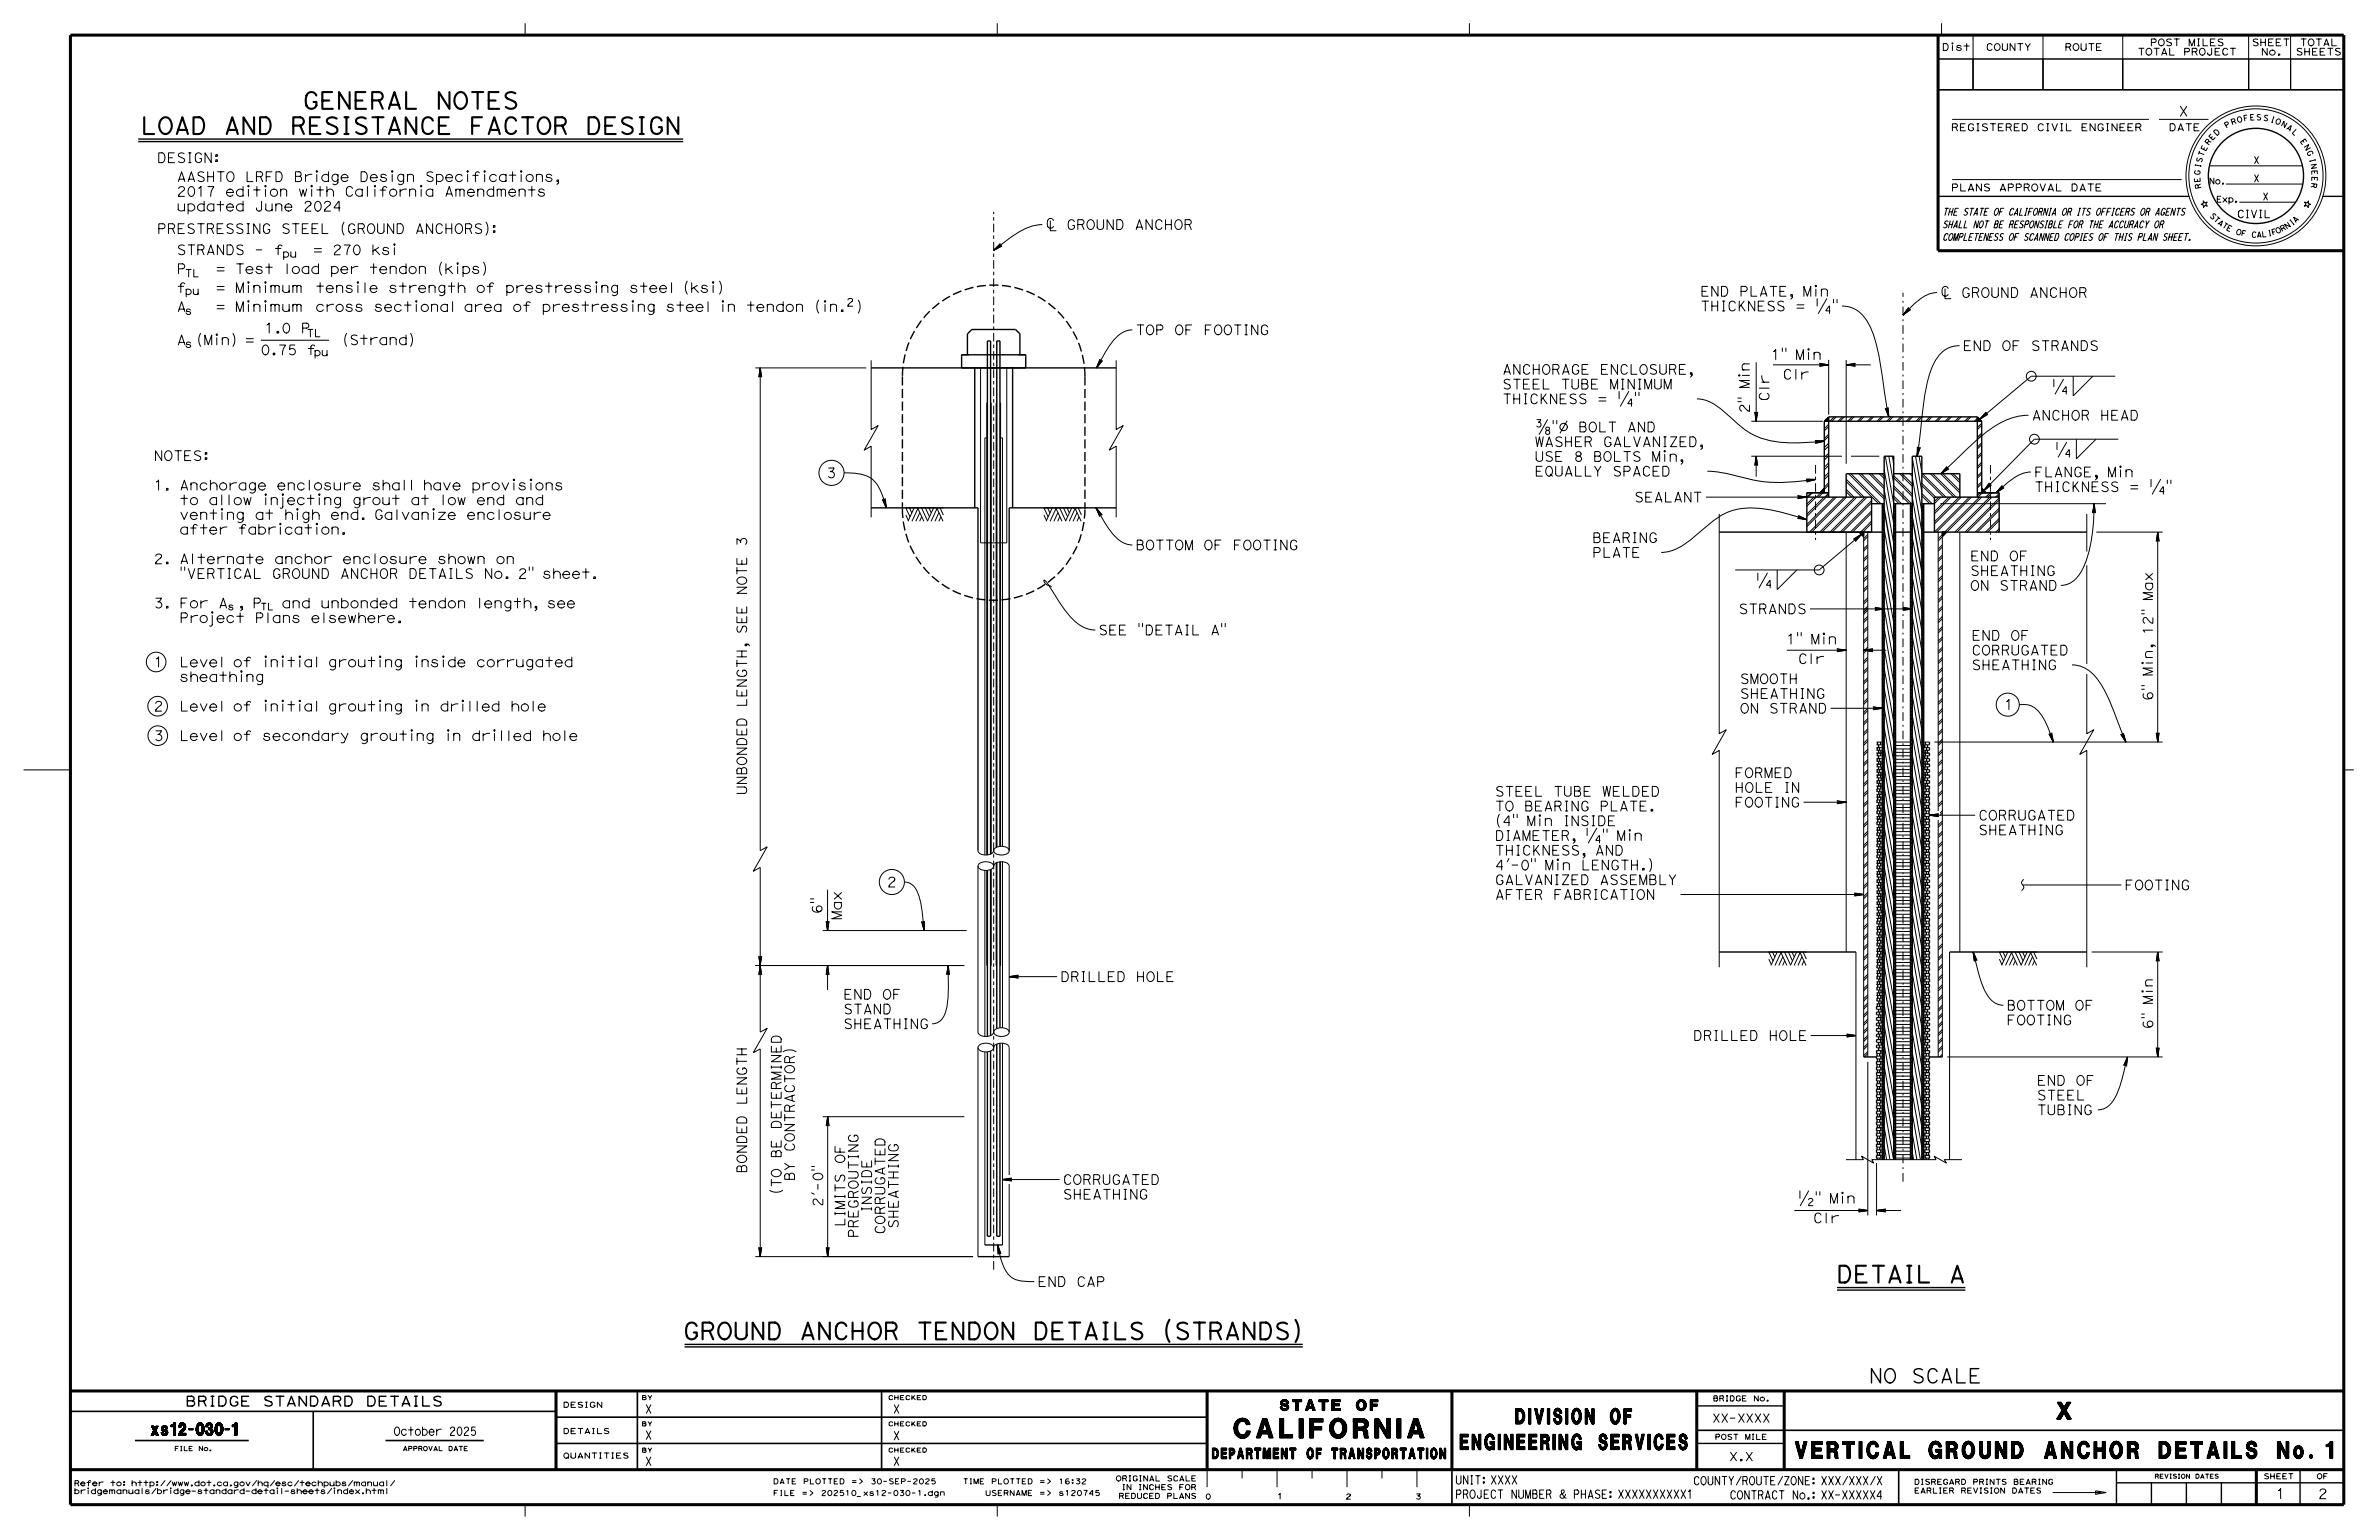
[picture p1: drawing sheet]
<svg xmlns="http://www.w3.org/2000/svg" width="432mm" height="279mm" viewBox="0 0 432 279" stroke-linecap="round" stroke-linejoin="round" font-family="sans-serif">
<defs><g id="words">
<text font-size="3.5" x="224" y="260.9">CALIFORNIA</text>
<g font-size="3">
<text x="54.9" y="19.7">GENERAL NOTES</text>
<text x="25.5" y="24.3">LOAD AND RESISTANCE FACTOR DESIGN</text>
<text x="333.3" y="232.7">DETAIL A</text>
<text x="124" y="243">GROUND ANCHOR TENDON DETAILS (STRANDS)</text>
<text x="373.3" y="257.5">X</text>
<text x="325.8" y="264.6">VERTICAL GROUND ANCHOR DETAILS No. 1</text>
</g>
<g font-size="2.8">
<text x="265" y="263">ENGINEERING SERVICES</text>
<text x="275.1" y="258.3">DIVISION OF</text>
</g>
<text font-size="2.6" x="339.2" y="250.9">NO SCALE</text>
<text font-size="2.2" x="27.4" y="260.4">xs12-030-1</text>
<g font-size="1.9">
<text x="232.3" y="255.9">STATE OF</text>
<text x="220" y="264.7">DEPARTMENT OF TRANSPORTATION</text>
</g>
<g font-size="1.8">
<text x="395.4" y="21.1">X</text>
<text x="28.5" y="29.5">DESIGN:</text>
<text x="29.4" y="32">AASHTO LRFD Bridge Design Specifications,</text>
<text x="28.5" y="42.4">PRESTRESSING STEEL (GROUND ANCHORS):</text>
<text x="308.6" y="53.7">END PLATE, Min</text>
<text x="308.6" y="56.4">THICKNESS = ¼&quot;</text>
<text x="47.3" y="64.4">0.75 f</text>
<text x="48" y="60.4">1.0 P</text>
<text x="206.1" y="60.7">TOP OF FOOTING</text>
<text x="321.4" y="65.2">1&quot; Min</text>
<text x="356.2" y="63.6">END OF STRANDS</text>
<text x="272.7" y="70.6">STEEL TUBE MINIMUM</text>
<text x="272.7" y="67.9">ANCHORAGE ENCLOSURE,</text>
<text x="323.6" y="68.8">Clr</text>
<text x="272.7" y="73.3">THICKNESS = ¼&quot;</text>
<text x="317.5" y="75" transform="rotate(-90 317.5 75)">2&quot; Min</text>
<text x="321.1" y="72.8" transform="rotate(-90 321.1 72.8)">Clr</text>
<text x="368.7" y="76.2">ANCHOR HEAD</text>
<text x="27.9" y="83.6">NOTES:</text>
<text x="278.5" y="83.7">USE 8 BOLTS Min,</text>
<text x="278.5" y="81">WASHER GALVANIZED,</text>
<text x="278.5" y="78.4">?&quot;Ø BOLT AND</text>
<text x="27.9" y="88.9">1. Anchorage enclosure shall have provisions</text>
<text x="150" y="86.7">3</text>
<text x="278.5" y="86.4">EQUALLY SPACED</text>
<text x="369.2" y="89.2">THICKNESS = ¼&quot;</text>
<text x="369.2" y="86.5">FLANGE, Min</text>
<text x="32.6" y="94.3">venting at high end. Galvanize enclosure</text>
<text x="32.6" y="91.6">to allow injecting grout at low end and</text>
<text x="296.6" y="91.1">SEALANT</text>
<text x="32.6" y="96.9">after fabrication.</text>
<text x="135.5" y="99.2" transform="rotate(-90 135.5 99.2)">3</text>
<text x="206.1" y="99.8">BOTTOM OF FOOTING</text>
<text x="289" y="101.1">PLATE</text>
<text x="289" y="98.4">BEARING</text>
<text x="357.6" y="101.8">END OF</text>
<text x="27.9" y="102.3">2. Alternate anchor enclosure shown on</text>
<text x="32.6" y="104.9">&quot;VERTICAL GROUND ANCHOR DETAILS No. 2&quot; sheet.</text>
<text x="135.5" y="108" transform="rotate(-90 135.5 108)">NOTE</text>
<text x="357.6" y="107.1">ON STRAND</text>
<text x="357.6" y="104.4">SHEATHING</text>
<text x="27.9" y="110.3">3. For A , P</text>
<text x="32.6" y="113">Project Plans elsewhere.</text>
<text x="50.1" y="110.3">and unbonded tendon length, see</text>
<text x="315.6" y="111.4">STRANDS</text>
<text x="199.3" y="115.2">SEE &quot;DETAIL A&quot;</text>
<text x="324.2" y="116.8">1&quot; Min</text>
<text x="357.8" y="118.8">CORRUGATED</text>
<text x="357.8" y="116.2">END OF</text>
<text x="27.9" y="121">1</text>
<text x="32.6" y="123.7">sheathing</text>
<text x="32.6" y="121">Level of initial grouting inside corrugated</text>
<text x="315.8" y="124">SMOOTH</text>
<text x="326.3" y="120.4">Clr</text>
<text x="357.8" y="121.5">SHEATHING</text>
<text x="27.9" y="129">2</text>
<text x="32.6" y="129">Level of initial grouting in drilled hole</text>
<text x="135.5" y="128.3" transform="rotate(-90 135.5 128.3)">LENGTH, SEE</text>
<text x="315.8" y="129.4">ON STRAND</text>
<text x="315.8" y="126.7">SHEATHING</text>
<text x="363.7" y="128.7">1</text>
<text x="390.7" y="127.1" transform="rotate(-90 390.7 127.1)">6&quot; Min, 12&quot; Max</text>
<text x="27.9" y="134.4">3</text>
<text x="32.6" y="134.4">Level of secondary grouting in drilled hole</text>
<text x="314.8" y="143.8">HOLE IN</text>
<text x="314.8" y="141.1">FORMED</text>
<text x="135.5" y="144.2" transform="rotate(-90 135.5 144.2)">UNBONDED</text>
<text x="271.3" y="149.8">(4&quot; Min INSIDE</text>
<text x="271.3" y="147.1">TO BEARING PLATE.</text>
<text x="271.3" y="144.5">STEEL TUBE WELDED</text>
<text x="314.8" y="146.4">FOOTING</text>
<text x="359.1" y="148.8">CORRUGATED</text>
<text x="271.3" y="155.2">THICKNESS, AND</text>
<text x="271.3" y="152.5">DIAMETER, ¼&quot; Min</text>
<text x="359.1" y="151.5">SHEATHING</text>
<text x="161" y="160.9">2</text>
<text x="271.3" y="160.5">GALVANIZED ASSEMBLY</text>
<text x="271.3" y="157.8">4'-0&quot; Min LENGTH.)</text>
<text x="385.6" y="161.5">FOOTING</text>
<text x="149.2" y="165.8" transform="rotate(-90 149.2 165.8)">6&quot;</text>
<text x="152.7" y="166.9" transform="rotate(-90 152.7 166.9)">Max</text>
<text x="271.3" y="163.2">AFTER FABRICATION</text>
<text x="192.5" y="178.1">DRILLED HOLE</text>
<text x="153.1" y="184">STAND</text>
<text x="153.1" y="181.3">END OF</text>
<text x="364.2" y="185.9">FOOTING</text>
<text x="364.2" y="183.3">BOTTOM OF</text>
<text x="153.1" y="186.6">SHEATHING</text>
<text x="307.3" y="188.8">DRILLED HOLE</text>
<text x="390.7" y="186.7" transform="rotate(-90 390.7 186.7)">6&quot; Min</text>
<text x="369.7" y="196.9">END OF</text>
<text x="135.5" y="200.5" transform="rotate(-90 135.5 200.5)">LENGTH</text>
<text x="369.7" y="202.2">TUBING</text>
<text x="369.7" y="199.6">STEEL</text>
<text x="141.8" y="204.9" transform="rotate(-90 141.8 204.9)">DETERMINED</text>
<text x="144.2" y="209" transform="rotate(-90 144.2 209)">CONTRACTOR)</text>
<text x="135.5" y="212.9" transform="rotate(-90 135.5 212.9)">BONDED</text>
<text x="141.8" y="210.2" transform="rotate(-90 141.8 210.2)">BE</text>
<text x="144.2" y="214.3" transform="rotate(-90 144.2 214.3)">BY</text>
<text x="153.3" y="211.1" transform="rotate(-90 153.3 211.1)">OF</text>
<text x="192.9" y="214.9">CORRUGATED</text>
<text x="141.8" y="216.8" transform="rotate(-90 141.8 216.8)">(TO</text>
<text x="149.3" y="219" transform="rotate(-90 149.3 219)">2'-0&quot;</text>
<text x="158.2" y="220" transform="rotate(-90 158.2 220)">INSIDE</text>
<text x="192.9" y="217.6">SHEATHING</text>
<text x="326.3" y="218.3">½&quot; Min</text>
<text x="329.1" y="221.9">Clr</text>
<text x="153.3" y="222.6" transform="rotate(-90 153.3 222.6)">LIMITS</text>
<text x="155.8" y="224.6" transform="rotate(-90 155.8 224.6)">PREGROUTING</text>
<text x="160.6" y="224" transform="rotate(-90 160.6 224)">CORRUGATED</text>
<text x="163" y="222.9" transform="rotate(-90 163 222.9)">SHEATHING</text>
<text x="188.3" y="233.4">END CAP</text>
<text x="33.6" y="255.1">BRIDGE STANDARD DETAILS</text>
<text x="413.1" y="271.9">1</text>
<text x="420.7" y="271.9">2</text>
</g>
<g font-size="1.5">
<text x="117.1" y="256.4">X</text>
<text x="162.1" y="256.4">X</text>
<text x="71.4" y="260.4">October 2025</text>
<text x="117.1" y="261.1">X</text>
<text x="162.1" y="261.2">X</text>
<text x="310.7" y="258">XX-XXXX</text>
<text x="117.1" y="265.9">X</text>
<text x="162.1" y="265.9">X</text>
<text x="264.1" y="269.3">UNIT: XXXX</text>
<text x="307.3" y="269.4">COUNTY/ROUTE/ZONE: XXX/XXX/X</text>
<text x="313.8" y="265">X.X</text>
<text x="264.1" y="271.8">PROJECT NUMBER &amp; PHASE: XXXXXXXXXX1</text>
<text x="313.9" y="272">CONTRACT No.: XX-XXXXX4</text>
</g>
<text font-size="1.4" x="406" y="39.5">CIVIL</text>
<g font-size="1.3">
<text x="354.1" y="23.7">REGISTERED CIVIL ENGINEER</text>
<text x="393.6" y="23.7">DATE</text>
<text x="409" y="29.7">X</text>
<text x="354.1" y="34.7">PLANS APPROVAL DATE</text>
<text x="409" y="33">X</text>
<text x="352.5" y="41.3">SHALL NOT BE RESPONSIBLE FOR THE ACCURACY OR</text>
<text x="352.5" y="39.1">THE STATE OF CALIFORNIA OR ITS OFFICERS OR AGENTS</text>
<text x="410.7" y="36.3">X</text>
<text x="51.3" y="46.7">pu</text>
<text x="352.5" y="43.6">COMPLETENESS OF SCANNED COPIES OF THIS PLAN SHEET.</text>
<text x="33.6" y="50.2">TL</text>
<text x="33.6" y="53.4">pu</text>
<text x="33.6" y="57.1">s</text>
<text x="33.6" y="63.1">s</text>
<text x="55.6" y="61.1">TL</text>
<text x="57" y="64.6">pu</text>
</g>
<g font-size="1.2">
<text x="352.5" y="9.2">Dist</text>
<text x="360.4" y="9.2">COUNTY</text>
<text x="374.7" y="9.2">ROUTE</text>
<text x="388" y="10">TOTAL PROJECT</text>
<text x="390.2" y="8.3">POST MILES</text>
<text x="408.7" y="8.3">SHEET</text>
<text x="410.4" y="10">No.</text>
<text x="416.7" y="10">SHEETS</text>
<text x="417.4" y="8.3">TOTAL</text>
<text x="41.3" y="110.7">s</text>
<text x="47.3" y="110.7">TL</text>
</g>
<g font-size="1.1">
<text x="400.9" y="33.4">No.</text>
<text x="402.3" y="36.7">Exp.</text>
</g>
<g font-size="1">
<text x="404.1" y="23.3" transform="rotate(-31 404.1 23.3)">P</text>
<text x="405.1" y="22.7" transform="rotate(-20 405.1 22.7)">R</text>
<text x="406.1" y="22.3" transform="rotate(-15 406.1 22.3)">O</text>
<text x="407.3" y="22" transform="rotate(-10 407.3 22)">F</text>
<text x="408.4" y="21.8" transform="rotate(-4 408.4 21.8)">E</text>
<text x="409.5" y="21.8" transform="rotate(1 409.5 21.8)">S</text>
<text x="410.7" y="21.8" transform="rotate(12 410.7 21.8)">S</text>
<text x="412" y="22.1" transform="rotate(17 412 22.1)">I</text>
<text x="412.9" y="22.3" transform="rotate(22 412.9 22.3)">O</text>
<text x="413.9" y="22.8" transform="rotate(28 413.9 22.8)">N</text>
<text x="414.9" y="23.3" transform="rotate(33 414.9 23.3)">A</text>
<text x="399.6" y="29.6" transform="rotate(-74 399.6 29.6)">S</text>
<text x="399.9" y="28.5" transform="rotate(-69 399.9 28.5)">T</text>
<text x="400.3" y="27.5" transform="rotate(-63 400.3 27.5)">E</text>
<text x="400.9" y="26.4" transform="rotate(-53 400.9 26.4)">R</text>
<text x="401.5" y="25.5" transform="rotate(-47 401.5 25.5)">E</text>
<text x="402.3" y="24.7" transform="rotate(-42 402.3 24.7)">D</text>
<text x="415.9" y="24" transform="rotate(44 415.9 24)">L</text>
<text x="417.4" y="25.6" transform="rotate(55 417.4 25.6)">E</text>
<text x="418.1" y="26.6" transform="rotate(60 418.1 26.6)">N</text>
<text x="418.6" y="27.6" transform="rotate(65 418.6 27.6)">G</text>
<text x="419.2" y="28.9" transform="rotate(76 419.2 28.9)">I</text>
<text x="419.4" y="29.8" transform="rotate(81 419.4 29.8)">N</text>
<text x="399.3" y="31.8" transform="rotate(-85 399.3 31.8)">G</text>
<text x="399.4" y="33.1" transform="rotate(-96 399.4 33.1)">E</text>
<text x="399.4" y="30.5" transform="rotate(-79 399.4 30.5)">I</text>
<text x="399.6" y="34.2" transform="rotate(-101 399.6 34.2)">R</text>
<text x="419.5" y="33.1" transform="rotate(98 419.5 33.1)">R</text>
<text x="419.6" y="30.9" transform="rotate(87 419.6 30.9)">E</text>
<text x="419.6" y="32" transform="rotate(92 419.6 32)">E</text>
<text x="401" y="39.2" transform="rotate(46 401 39.2)">S</text>
<text x="401.7" y="39.9" transform="rotate(41 401.7 39.9)">T</text>
<text x="402.4" y="40.6" transform="rotate(37 402.4 40.6)">A</text>
<text x="403.2" y="41.1" transform="rotate(32 403.2 41.1)">T</text>
<text x="404" y="41.7" transform="rotate(27 404 41.7)">E</text>
<text x="415" y="41.6" transform="rotate(-34 415 41.6)">N</text>
<text x="416" y="40.9" transform="rotate(-38 416 40.9)">I</text>
<text x="416.6" y="40.5" transform="rotate(-43 416.6 40.5)">A</text>
<text x="405.7" y="42.4" transform="rotate(18 405.7 42.4)">O</text>
<text x="406.7" y="42.7" transform="rotate(13 406.7 42.7)">F</text>
<text x="408.6" y="43" transform="rotate(4 408.6 43)">C</text>
<text x="409.6" y="43.1" transform="rotate(-1 409.6 43.1)">A</text>
<text x="410.5" y="43" transform="rotate(-6 410.5 43)">L</text>
<text x="411.7" y="42.9" transform="rotate(-10 411.7 42.9)">I</text>
<text x="412.4" y="42.7" transform="rotate(-15 412.4 42.7)">F</text>
<text x="413.3" y="42.4" transform="rotate(-24 413.3 42.4)">O</text>
<text x="414.2" y="42.1" transform="rotate(-29 414.2 42.1)">R</text>
<text x="102.2" y="255.3">DESIGN</text>
<text x="310.9" y="254.2">BRIDGE No.</text>
<text x="102.2" y="260.1">DETAILS</text>
<text x="311.2" y="261.2">POST MILE</text>
<text x="13.4" y="269.6">Refer to: http://www.dot.ca.gov/hq/esc/techpubs/manual/</text>
<text x="102.2" y="264.6">QUANTITIES</text>
<text x="140.3" y="269.2">DATE PLOTTED =&gt;</text>
<text x="158" y="269.2">30-SEP-2025</text>
<text x="174.7" y="269.2">TIME PLOTTED =&gt;</text>
<text x="192.1" y="269.2">16:32</text>
<text x="202.5" y="268.7">ORIGINAL SCALE</text>
<text x="347.4" y="269.3">DISREGARD PRINTS BEARING</text>
<text x="410.8" y="268.3">SHEET</text>
<text x="420.5" y="268.3">OF</text>
<text x="13.4" y="271">bridgemanuals/bridge-standard-detail-sheets/index.html</text>
<text x="140.3" y="271.3">FILE =&gt;</text>
<text x="149" y="271.3">202510_xs12-030-1.dgn</text>
<text x="178.8" y="271.3">USERNAME =&gt;</text>
<text x="192.1" y="271.3">s120745</text>
<text x="203" y="271.9">REDUCED PLANS</text>
<text x="203.6" y="270.3">IN INCHES FOR</text>
<text x="218.8" y="272">0</text>
<text x="231.8" y="271.9">1</text>
<text x="244.2" y="272">2</text>
<text x="256.9" y="272">3</text>
<text x="347.4" y="270.9">EARLIER REVISION DATES</text>
</g>
<g font-size=".8">
<text x="116.4" y="253.9">BY</text>
<text x="161.2" y="253.9">CHECKED</text>
<text x="31.6" y="263.2">FILE No.</text>
<text x="73.1" y="263.2">APPROVAL DATE</text>
<text x="116.4" y="258.7">BY</text>
<text x="116.4" y="263.5">BY</text>
<text x="161.2" y="258.7">CHECKED</text>
<text x="161.2" y="263.5">CHECKED</text>
<text x="391.1" y="268.2">REVISION DATES</text>
</g>
</g></defs>
<g fill="none" stroke="#000" stroke-width=".25">
<path d="M351.8 16.3h73.6M25.1 25.7h98.9M25.1 25.2h98.9M351.8 35.6h45.5M421.6 35.6h3.8M158.1 66.7h44.5M174.5 66.7v-2.3h11.7v2.3M175.6 64.4v-3.8l.8-.8h7.9l.8 .8v3.8M176.9 66.7v25.4M183.8 66.7v25.4M331.1 76.4v13M331.1 76.4h28.6"/>
<path d="M331.2 76.4h-.1M331.2 76.3v.1M331.3 76.3l-.1 .1M331.3 76.2v.2M331.4 76.2v.2M331.4 76.1v.3M331.5 76.1v.3M331.5 76v.4M331.6 76v.4M331.6 75.9v.5M331.7 75.9v.5M331.7 75.8v.6"/>
<path d="M331.8 75.8v.6M331.8 75.7v.7M331.9 75.7v.7M331.9 75.6h27M331.9 75.6l-.8 .8M331.9 75.6v14.6M358.9 75.6v14.6M358.9 75.6l.8 .8M358.9 75.7v.7M359 75.7v.7M359.1 75.8v.6M359.1 75.9v.5"/>
<path d="M359.2 75.9v.5M359.2 76v.4M359.3 76v.4M359.3 76.1v.3M359.4 76.1v.3M359.5 76.2v.2M359.5 76.3l.1 .1M359.6 76.3v.1M359.7 76.4h.1M359.7 76.4v13M158.1 92.1h19.4v62.2M202.6 92.1h-19.4v62.2"/>
<path d="M312 96.5h29.6M327.9 90.2h11.8v6.3M331.9 89.4h-4v7.1M339.7 91.4h2.3M341.6 92.4h.4l1.7 9.8M341.6 91.4v119M341.6 94.8h.4M341.6 95.1h.4M341.6 95.3h.4M341.6 95.6h.4M341.6 95.8h.4M341.6 96.1h.4"/>
<path d="M341.6 96.3h.4M341.6 96.6h.4M341.6 96.8h.4M341.6 97.1h.4M341.6 97.3h.4M341.6 97.6h.4M341.6 97.8h.4M341.6 98.1h.4M341.6 98.3h.4M341.6 98.6h.4M341.6 98.8h.4M341.6 99.1h.4"/>
<path d="M341.6 99.3h.4M341.6 99.6h.4M341.6 99.8h.4M341.6 92.1h.4M341.6 92.6h.4M341.6 92.9h.4M341.6 93.1h.4M341.6 93.4h.4M341.6 93.6h.4M341.6 93.9h.4M341.6 94.1h.4M341.6 94.4h.4"/>
<path d="M341.6 94.6h.4M341.6 91.9h.4M341.6 91.6h.4M342 85.9h-6.9v4.3M343.7 94.6h.4M343.7 91.9h.4M343.7 91.6h.4M343.7 91.4h3.4M343.7 85.9h3.4M343.7 94.8h.4M343.7 95.3h.4M343.7 95.6h.4"/>
<path d="M343.7 95.8h.4M343.7 96.1h.4M343.7 96.3h.4M343.7 96.6h.4M343.7 96.8h.4M343.7 97.1h.4M343.7 97.3h.4M343.7 97.6h.4M343.7 97.8h.4M343.7 98.1h.4M343.7 98.3h.4M343.7 98.6h.4"/>
<path d="M343.7 98.8h.4M343.7 99.1h.4M343.7 99.3h.4M343.7 99.6h.4M343.7 99.8h.4M343.7 95.1h.4M343.7 92.1h.4M343.7 92.6h.4M343.7 93.1h.4M343.7 93.6h.4M343.7 94.1h.4M343.7 92.4h.4"/>
<path d="M343.7 92.9h.4M343.7 93.4h.4M343.7 93.9h.4M343.7 94.4h.4M344.1 91.4v119M344.1 96.5h2.7M346.8 91.4v119M346.8 94.8h.3M346.8 95.1h.3M346.8 95.3h.3M346.8 95.6h.3M346.8 95.8h.3"/>
<path d="M346.8 96.1h.3M346.8 96.3h.3M346.8 96.6h.3M346.8 96.8h.3M346.8 97.1h.3M346.8 97.3h.3M346.8 97.6h.3M346.8 97.8h.3M346.8 98.1h.3M346.8 98.3h.3M346.8 98.6h.3M346.8 98.8h.3"/>
<path d="M346.8 99.1h.3M346.8 99.3h.3M346.8 99.6h.3M346.8 99.8h.3M346.8 92.1h.3M346.8 92.4h.3M346.8 92.6h.3M346.8 92.9h.3M346.8 93.1h.3M346.8 93.4h.3M346.8 93.6h.3M346.8 93.9h.3"/>
<path d="M346.8 94.1h.3M346.8 94.4h.3M346.8 94.6h.3M346.8 91.9h.3M346.8 91.6h.3M347.1 93.8l1.7 9.8M348.8 91.4h2.3M348.8 85.9h6.9v4.3M348.8 94.8h.4M348.8 95.3h.4M348.8 95.6h.4M348.8 95.8h.4"/>
<path d="M348.8 96.1h.4M348.8 96.3h.4M348.8 96.6h.4M348.8 96.8h.4M348.8 97.1h.4M348.8 97.3h.4M348.8 97.6h.4M348.8 97.8h.4M348.8 98.1h.4M348.8 98.3h.4M348.8 98.6h.4M348.8 98.8h.4"/>
<path d="M348.8 99.1h.4M348.8 99.3h.4M348.8 99.6h.4M348.8 99.8h.4M348.8 95.1h.4M348.8 92.1h.4M348.8 92.6h.4M348.8 93.1h.4M348.8 93.6h.4M348.8 94.1h.4M348.8 92.4h.4M348.8 92.9h.4"/>
<path d="M348.8 93.4h.4M348.8 93.9h.4M348.8 94.4h.4M348.8 94.6h.4M348.8 91.9h.4M348.8 91.6h.4M349.2 91.4v119M349.2 96.5h29.6M358.9 89.4h4v7.1M362.9 90.2h-11.8v6.3M341.6 115.6h.4M341.6 115.8h.4"/>
<path d="M341.6 116.1h.4M341.6 116.3h.4M341.6 116.6h.4M341.6 116.8h.4M341.6 117.1h.4M341.6 117.3h.4M341.6 117.6h.4M341.6 117.8h.4M341.6 118.1h.4M341.6 118.3h.4M341.6 118.6h.4M341.6 118.8h.4"/>
<path d="M341.6 119.1h.4M341.6 119.3h.4M341.6 119.6h.4M341.6 119.8h.4M341.6 105.3h.4M341.6 105.6h.4M341.6 105.8h.4M341.6 106.1h.4M341.6 106.3h.4M341.6 106.6h.4M341.6 106.8h.4M341.6 107.1h.4"/>
<path d="M341.6 107.3h.4M341.6 107.6h.4M341.6 107.8h.4M341.6 108.1h.4M341.6 108.3h.4M341.6 108.6h.4M341.6 108.8h.4M341.6 109.1h.4M341.6 109.3h.4M341.6 109.6h.4M341.6 109.8h.4M341.6 110.1h.4"/>
<path d="M341.6 110.3h.4M341.6 110.6h.4M341.6 110.8h.4M341.6 111.1h.4M341.6 111.3h.4M341.6 111.6h.4M341.6 111.8h.4M341.6 112.1h.4M341.6 112.3h.4M341.6 112.6h.4M341.6 112.8h.4M341.6 113.1h.4"/>
<path d="M341.6 113.3h.4M341.6 113.6h.4M341.6 113.8h.4M341.6 114.1h.4M341.6 114.3h.4M341.6 114.6h.4M341.6 114.8h.4M341.6 115.1h.4M341.6 115.3h.4M341.6 100.1h.4M341.6 100.3h.4M341.6 100.6h.4"/>
<path d="M341.6 100.8h.4M341.6 101.1h.4M341.6 101.3h.4M341.6 101.6h.4M341.6 101.8h.4M341.6 102.1h.4M341.6 102.3h.4M341.6 102.6h.4M341.6 102.8h.4M341.6 103.1h.4M341.6 103.3h.4M341.6 103.6h.4"/>
<path d="M341.6 103.8h.4M341.6 104.1h.4M341.6 104.3h.4M341.6 104.6h.4M341.6 104.8h.4M341.6 105.1h.4M343.7 105.1h.4M343.7 115.6h.4M343.7 115.8h.4M343.7 116.1h.4M343.7 116.3h.4M343.7 116.6h.4"/>
<path d="M343.7 116.8h.4M343.7 117.1h.4M343.7 117.3h.4M343.7 117.6h.4M343.7 117.8h.4M343.7 118.1h.4M343.7 118.3h.4M343.7 118.6h.4M343.7 118.8h.4M343.7 119.1h.4M343.7 119.3h.4M343.7 119.6h.4"/>
<path d="M343.7 119.8h.4M343.7 105.3h.4M343.7 105.6h.4M343.7 106.1h.4M343.7 106.3h.4M343.7 106.6h.4M343.7 107.1h.4M343.7 107.6h.4M343.7 108.1h.4M343.7 108.6h.4M343.7 109.1h.4M343.7 109.6h.4"/>
<path d="M343.7 110.1h.4M343.7 110.6h.4M343.7 111.1h.4M343.7 111.6h.4M343.7 112.1h.4M343.7 112.6h.4M343.7 113.1h.4M343.7 113.6h.4M343.7 114.1h.4M343.7 114.6h.4M343.7 115.1h.4M343.7 105.8h.4"/>
<path d="M343.7 106.8h.4M343.7 107.3h.4M343.7 107.8h.4M343.7 108.3h.4M343.7 108.8h.4M343.7 109.3h.4M343.7 109.8h.4M343.7 110.3h.4M343.7 110.8h.4M343.7 111.3h.4M343.7 111.8h.4M343.7 112.3h.4"/>
<path d="M343.7 112.8h.4M343.7 113.3h.4M343.7 113.8h.4M343.7 114.3h.4M343.7 114.8h.4M343.7 115.3h.4M343.7 100.1h.4M343.7 100.3h.4M343.7 100.6h.4M343.7 100.8h.4M343.7 101.1h.4M343.7 101.3h.4"/>
<path d="M343.7 101.6h.4M343.7 102.1h.4M343.7 102.3h.4M343.7 102.6h.4M343.7 103.1h.4M343.7 103.6h.4M343.7 104.1h.4M343.7 104.6h.4M343.7 101.8h.4M343.7 102.8h.4M343.7 103.3h.4M343.7 103.8h.4"/>
<path d="M343.7 104.3h.4M343.7 104.8h.4M346.8 115.8h.3M346.8 116.1h.3M346.8 116.3h.3M346.8 116.6h.3M346.8 116.8h.3M346.8 117.1h.3M346.8 117.3h.3M346.8 117.6h.3M346.8 117.8h.3M346.8 118.1h.3"/>
<path d="M346.8 118.3h.3M346.8 118.6h.3M346.8 118.8h.3M346.8 119.1h.3M346.8 119.3h.3M346.8 119.6h.3M346.8 119.8h.3M346.8 105.3h.3M346.8 105.6h.3M346.8 105.8h.3M346.8 106.1h.3M346.8 106.3h.3"/>
<path d="M346.8 106.6h.3M346.8 106.8h.3M346.8 107.1h.3M346.8 107.3h.3M346.8 107.6h.3M346.8 107.8h.3M346.8 108.1h.3M346.8 108.3h.3M346.8 108.6h.3M346.8 108.8h.3M346.8 109.1h.3M346.8 109.3h.3"/>
<path d="M346.8 109.6h.3M346.8 109.8h.3M346.8 110.1h.3M346.8 110.3h.3M346.8 110.6h.3M346.8 110.8h.3M346.8 111.1h.3M346.8 111.3h.3M346.8 111.6h.3M346.8 111.8h.3M346.8 112.1h.3M346.8 112.3h.3"/>
<path d="M346.8 112.6h.3M346.8 112.8h.3M346.8 113.1h.3M346.8 113.3h.3M346.8 113.6h.3M346.8 113.8h.3M346.8 114.1h.3M346.8 114.3h.3M346.8 114.6h.3M346.8 114.8h.3M346.8 115.1h.3M346.8 115.3h.3"/>
<path d="M346.8 100.1h.3M346.8 100.3h.3M346.8 100.6h.3M346.8 100.8h.3M346.8 101.1h.3M346.8 101.3h.3M346.8 101.6h.3M346.8 101.8h.3M346.8 102.1h.3M346.8 102.3h.3M346.8 102.6h.3M346.8 102.8h.3"/>
<path d="M346.8 103.1h.3M346.8 103.3h.3M346.8 103.6h.3M346.8 103.8h.3M346.8 104.1h.3M346.8 104.3h.3M346.8 104.6h.3M346.8 104.8h.3M346.8 115.6h.3M346.8 105.1h.3M348.8 116.1h.4M348.8 116.6h.4"/>
<path d="M348.8 117.1h.4M348.8 117.6h.4M348.8 118.1h.4M348.8 118.6h.4M348.8 118.8h.4M348.8 119.1h.4M348.8 119.6h.4M348.8 119.8h.4M348.8 115.8h.4M348.8 116.3h.4M348.8 116.8h.4M348.8 117.3h.4"/>
<path d="M348.8 117.8h.4M348.8 118.3h.4M348.8 119.3h.4M348.8 105.3h.4M348.8 105.6h.4M348.8 106.1h.4M348.8 106.3h.4M348.8 106.6h.4M348.8 107.1h.4M348.8 107.6h.4M348.8 108.1h.4M348.8 108.6h.4"/>
<path d="M348.8 109.1h.4M348.8 109.6h.4M348.8 110.1h.4M348.8 110.6h.4M348.8 111.1h.4M348.8 111.6h.4M348.8 112.1h.4M348.8 112.6h.4M348.8 113.1h.4M348.8 113.6h.4M348.8 114.1h.4M348.8 114.6h.4"/>
<path d="M348.8 115.1h.4M348.8 105.8h.4M348.8 106.8h.4M348.8 107.3h.4M348.8 107.8h.4M348.8 108.3h.4M348.8 108.8h.4M348.8 109.3h.4M348.8 109.8h.4M348.8 110.3h.4M348.8 110.8h.4M348.8 111.3h.4"/>
<path d="M348.8 111.8h.4M348.8 112.3h.4M348.8 112.8h.4M348.8 113.3h.4M348.8 113.8h.4M348.8 114.3h.4M348.8 114.8h.4M348.8 115.3h.4M348.8 100.1h.4M348.8 100.3h.4M348.8 100.6h.4M348.8 100.8h.4"/>
<path d="M348.8 101.1h.4M348.8 101.3h.4M348.8 101.6h.4M348.8 102.1h.4M348.8 102.3h.4M348.8 102.6h.4M348.8 103.1h.4M348.8 103.6h.4M348.8 104.1h.4M348.8 104.6h.4M348.8 101.8h.4M348.8 102.8h.4"/>
<path d="M348.8 103.3h.4M348.8 103.8h.4M348.8 104.3h.4M348.8 104.8h.4M348.8 115.6h.4M348.8 105.1h.4M340.7 135.6v.5M340.7 137.6v.5M340.7 139.6v.5M340.8 134.6v.5M340.8 136.6v.5M340.8 138.6v.5"/>
<path d="M341 135.1v.5M341 137.1v.5M341 139.1v.5M341 136.1v.5M341 138.1v.5M341.1 135.6v.5M341.1 137.6v.5M341.1 139.6v.5M341.3 134.6v.5M341.3 136.6v.5M341.3 138.6v.5M341.4 136.1v.5"/>
<path d="M341.4 138.1v.5M341.5 139.1v.5M341.6 120.1h.4M341.6 120.3h.4M341.6 120.6h.4M341.6 120.8h.4M341.6 121.1h.4M341.6 121.3h.4M341.6 121.6h.4M341.6 121.8h.4M341.6 122.1h.4M341.6 122.3h.4"/>
<path d="M341.6 122.6h.4M341.6 122.8h.4M341.6 123.1h.4M341.6 123.3h.4M341.6 123.6h.4M341.6 123.8h.4M341.6 124.1h.4M341.6 124.3h.4M341.6 124.6h.4M341.6 124.8h.4M341.6 125.1h.4M341.6 125.3h.4"/>
<path d="M341.6 125.6h.4M341.6 125.8h.4M341.6 126.1h.4M341.6 126.3h.4M341.6 126.6h.4M341.6 126.8h.4M341.6 127.1h.4M341.6 127.3h.4M341.6 127.6h.4M341.6 127.8h.4M341.6 128.1h.4M341.6 128.3h.4"/>
<path d="M341.6 128.6h.4M341.6 128.8h.4M341.6 129.1h.4M341.6 129.3h.4M341.6 129.6h.4M341.6 129.8h.4M341.6 130.1h.4M341.6 130.3h.4M341.6 130.6h.4M341.6 130.8h.4M341.6 131.1h.4M341.6 131.3h.4"/>
<path d="M341.6 131.6h.4M341.6 131.8h.4M341.6 132.1h.4M341.6 132.3h.4M341.6 132.6h.4M341.6 132.8h.4M341.6 133.1h.4M341.6 133.3h.4M341.6 133.6h.4M341.6 133.8h.4M341.6 134.1h.4M341.6 134.3h.4"/>
<path d="M341.6 134.6h.4M341.6 134.8h.4M341.6 135.1h.4M341.6 135.3h.4M341.6 135.6h.4M341.6 135.8h.4M341.6 136.1h.4M341.6 136.3h.4M341.6 136.6h.4M341.6 136.8h.4M341.6 137.1h.4M341.6 137.3h.4"/>
<path d="M341.6 137.6h.4M341.6 137.8h.4M341.6 138.1h.4M341.6 138.3h.4M341.6 138.6h.4M341.6 138.8h.4M341.6 139.1h.4M341.6 139.3h.4M341.6 139.6h.4M341.6 139.8h.4M343.7 120.1h.4M343.7 120.3h.4"/>
<path d="M343.7 120.6h.4M343.7 120.8h.4M343.7 121.1h.4M343.7 121.3h.4M343.7 121.6h.4M343.7 121.8h.4M343.7 122.1h.4M343.7 122.3h.4M343.7 122.6h.4M343.7 122.8h.4M343.7 123.1h.4M343.7 123.3h.4"/>
<path d="M343.7 123.6h.4M343.7 123.8h.4M343.7 124.1h.4M343.7 124.3h.4M343.7 124.6h.4M343.7 124.8h.4M343.7 125.1h.4M343.7 125.3h.4M343.7 125.6h.4M343.7 125.8h.4M343.7 126.1h.4M343.7 126.3h.4"/>
<path d="M343.7 126.6h.4M343.7 126.8h.4M343.7 127.1h.4M343.7 127.3h.4M343.7 127.6h.4M343.7 127.8h.4M343.7 128.1h.4M343.7 128.3h.4M343.7 128.6h.4M343.7 128.8h.4M343.7 129.1h.4M343.7 129.3h.4"/>
<path d="M343.7 129.6h.4M343.7 129.8h.4M343.7 130.1h.4M343.7 130.3h.4M343.7 130.6h.4M343.7 130.8h.4M343.7 131.1h.4M343.7 131.3h.4M343.7 131.6h.4M343.7 131.8h.4M343.7 132.1h.4M343.7 132.3h.4"/>
<path d="M343.7 132.6h.4M343.7 132.8h.4M343.7 133.1h.4M343.7 133.3h.4M343.7 133.6h.4M343.7 133.8h.4M343.7 134.1h.4M343.7 134.3h.4M343.7 134.6h.4M343.7 134.8h.4M343.7 135.1h.4M343.7 135.3h.4"/>
<path d="M343.7 135.6h.4M343.7 135.8h.4M343.7 136.1h.4M343.7 136.3h.4M343.7 136.6h.4M343.7 136.8h.4M343.7 137.1h.4M343.7 137.3h.4M343.7 137.6h.4M343.7 137.8h.4M343.7 138.1h.4M343.7 138.3h.4"/>
<path d="M343.7 138.6h.4M343.7 138.8h.4M343.7 139.1h.4M343.7 139.3h.4M343.7 139.6h.4M343.7 139.8h.4M346.8 120.1h.3M346.8 120.3h.3M346.8 120.6h.3M346.8 120.8h.3M346.8 121.1h.3M346.8 121.3h.3"/>
<path d="M346.8 121.6h.3M346.8 121.8h.3M346.8 122.3h.3M346.8 122.6h.3M346.8 122.8h.3M346.8 123.3h.3M346.8 123.8h.3M346.8 124.3h.3M346.8 124.8h.3M346.8 125.3h.3M346.8 125.8h.3M346.8 126.1h.3"/>
<path d="M346.8 126.3h.3M346.8 126.8h.3M346.8 127.1h.3M346.8 127.3h.3M346.8 127.6h.3M346.8 127.8h.3M346.8 128.1h.3M346.8 128.3h.3M346.8 128.6h.3M346.8 128.8h.3M346.8 129.1h.3M346.8 129.3h.3"/>
<path d="M346.8 129.6h.3M346.8 129.8h.3M346.8 130.1h.3M346.8 130.3h.3M346.8 130.6h.3M346.8 130.8h.3M346.8 131.1h.3M346.8 131.3h.3M346.8 131.6h.3M346.8 131.8h.3M346.8 132.1h.3M346.8 132.3h.3"/>
<path d="M346.8 132.6h.3M346.8 132.8h.3M346.8 133.1h.3M346.8 133.3h.3M346.8 133.6h.3M346.8 133.8h.3M346.8 134.1h.3M346.8 134.3h.3M346.8 134.6h.3M346.8 134.8h.3M346.8 135.1h.3M346.8 135.3h.3"/>
<path d="M346.8 135.6h.3M346.8 135.8h.3M346.8 136.1h.3M346.8 136.3h.3M346.8 136.6h.3M346.8 136.8h.3M346.8 137.1h.3M346.8 137.3h.3M346.8 137.6h.3M346.8 138.1h.3M346.8 138.3h.3M346.8 138.6h.3"/>
<path d="M346.8 139.1h.3M346.8 139.6h.3M346.8 122.1h.3M346.8 123.1h.3M346.8 123.6h.3M346.8 124.1h.3M346.8 124.6h.3M346.8 125.1h.3M346.8 125.6h.3M346.8 126.6h.3M346.8 137.8h.3M346.8 138.8h.3"/>
<path d="M346.8 139.3h.3M346.8 139.8h.3M348.8 120.1h.4M348.8 120.3h.4M348.8 120.6h.4M348.8 120.8h.4M348.8 121.1h.4M348.8 121.3h.4M348.8 121.6h.4M348.8 121.8h.4M348.8 122.3h.4M348.8 122.6h.4"/>
<path d="M348.8 122.8h.4M348.8 123.3h.4M348.8 123.8h.4M348.8 124.3h.4M348.8 124.8h.4M348.8 125.3h.4M348.8 125.8h.4M348.8 126.3h.4M348.8 126.8h.4M348.8 127.3h.4M348.8 127.8h.4M348.8 128.3h.4"/>
<path d="M348.8 128.8h.4M348.8 129.3h.4M348.8 129.8h.4M348.8 130.3h.4M348.8 130.8h.4M348.8 131.3h.4M348.8 131.8h.4M348.8 132.3h.4M348.8 132.8h.4M348.8 133.3h.4M348.8 133.8h.4M348.8 134.3h.4"/>
<path d="M348.8 134.6h.4M348.8 134.8h.4M348.8 135.1h.4M348.8 135.3h.4M348.8 135.6h.4M348.8 135.8h.4M348.8 136.1h.4M348.8 136.3h.4M348.8 136.6h.4M348.8 136.8h.4M348.8 137.1h.4M348.8 137.3h.4"/>
<path d="M348.8 137.6h.4M348.8 138.1h.4M348.8 138.3h.4M348.8 138.6h.4M348.8 139.1h.4M348.8 139.6h.4M348.8 122.1h.4M348.8 123.1h.4M348.8 123.6h.4M348.8 124.1h.4M348.8 124.6h.4M348.8 125.1h.4"/>
<path d="M348.8 125.6h.4M348.8 126.6h.4M348.8 137.8h.4M348.8 138.8h.4M348.8 139.3h.4M348.8 139.8h.4M348.8 126.1h.4M348.8 127.1h.4M348.8 127.6h.4M348.8 128.1h.4M348.8 128.6h.4M348.8 129.1h.4"/>
<path d="M348.8 129.6h.4M348.8 130.1h.4M348.8 130.6h.4M348.8 131.1h.4M348.8 131.6h.4M348.8 132.1h.4M348.8 132.6h.4M348.8 133.1h.4M348.8 133.6h.4M348.8 134.1h.4M349.4 135.1v.5M349.4 137.1v.5"/>
<path d="M349.4 139.1v.5M349.4 136.1v.5M349.4 138.1v.5M349.5 134.6v.5M349.5 136.6v.5M349.5 138.6v.5M349.7 135.6v.5M349.7 137.6v.5M349.7 139.6v.5M349.8 136.1v.5M349.8 138.1v.5M349.8 135.1v.5"/>
<path d="M349.8 137.1v.5M349.8 139.1v.5M350.2 134.6v.5M350.2 135.6v.5M350.2 136.6v.5M350.2 137.6v.5M350.2 138.6v.5M350.2 139.6v.5M179.2 157.9v30.1M179.8 155v-93.1h-.6v93.2M179.8 157.8v30.1M180.9 156.5v30.1"/>
<path d="M181.5 153.6v-91.7h-.6v91.8M181.5 156.4v30.1M340.7 143.1v.5M340.7 145.1v.5M340.7 147.1v.5M340.7 149.1v.5M340.7 151.1v.5M340.7 153.1v.5M340.7 155.1v.5M340.7 157.1v.5M340.7 141.6v.5M340.7 159.6v.5"/>
<path d="M340.8 144.1v.5M340.8 146.1v.5M340.8 148.1v.5M340.8 150.1v.5M340.8 152.1v.5M340.8 154.1v.5M340.8 156.1v.5M340.8 158.1v1M340.8 140.6v.5M340.8 142.6v.5M340.8 144.6v.5M340.8 146.6v.5"/>
<path d="M340.8 148.6v.5M340.8 150.6v.5M340.8 152.6v.5M340.8 154.6v.5M340.8 156.6v.5M341 141.1v.5M341 159.1v.5M341 140.1v.5M341 142.1v.5M341 143.6v.5M341 145.6v.5M341 147.6v.5"/>
<path d="M341 149.6v.5M341 151.6v.5M341 153.6v.5M341 155.6v.5M341 157.6v.5M341.1 141.6v.5M341.1 159.6v.5M341.2 144.1v.5M341.2 146.1v.5M341.2 148.1v.5M341.2 150.1v.5M341.2 152.1v.5"/>
<path d="M341.2 154.1v.5M341.2 156.1v.5M341.2 158.1v.5M341.2 143.1v.5M341.2 145.1v.5M341.2 147.1v.5M341.2 149.1v.5M341.2 151.1v.5M341.2 153.1v.5M341.2 155.1v.5M341.2 157.1v.5M341.3 140.6v.5"/>
<path d="M341.3 158.6v.5M341.4 144.6v.5M341.4 146.6v.5M341.4 148.6v.5M341.4 150.6v.5M341.4 152.6v.5M341.4 154.6v.5M341.4 156.6v.5M341.4 140.1v.5M341.4 142.1v1M341.4 143.6v.5M341.4 145.6v.5"/>
<path d="M341.4 147.6v.5M341.4 149.6v.5M341.4 151.6v.5M341.4 153.6v.5M341.4 155.6v.5M341.4 157.6v.5M341.5 141.1v.5M341.5 159.1v.5M341.6 140.1h.4M341.6 140.3h.4M341.6 140.6h.4M341.6 140.8h.4"/>
<path d="M341.6 141.1h.4M341.6 141.3h.4M341.6 141.6h.4M341.6 141.8h.4M341.6 142.1h.4M341.6 142.3h.4M341.6 142.6h.4M341.6 142.8h.4M341.6 143.1h.4M341.6 143.3h.4M341.6 143.6h.4M341.6 143.8h.4"/>
<path d="M341.6 144.1h.4M341.6 144.3h.4M341.6 144.6h.4M341.6 144.8h.4M341.6 145.1h.4M341.6 145.3h.4M341.6 145.6h.4M341.6 145.8h.4M341.6 146.1h.4M341.6 146.3h.4M341.6 146.6h.4M341.6 146.8h.4"/>
<path d="M341.6 147.1h.4M341.6 147.3h.4M341.6 147.6h.4M341.6 147.8h.4M341.6 148.1h.4M341.6 148.3h.4M341.6 148.6h.4M341.6 148.8h.4M341.6 149.1h.4M341.6 149.3h.4M341.6 149.6h.4M341.6 149.8h.4"/>
<path d="M341.6 150.1h.4M341.6 150.3h.4M341.6 150.6h.4M341.6 150.8h.4M341.6 151.1h.4M341.6 151.3h.4M341.6 151.6h.4M341.6 151.8h.4M341.6 152.1h.4M341.6 152.3h.4M341.6 152.6h.4M341.6 152.8h.4"/>
<path d="M341.6 153.1h.4M341.6 153.3h.4M341.6 153.6h.4M341.6 153.8h.4M341.6 154.1h.4M341.6 154.3h.4M341.6 154.6h.4M341.6 154.8h.4M341.6 155.1h.4M341.6 155.3h.4M341.6 155.6h.4M341.6 155.8h.4"/>
<path d="M341.6 156.1h.4M341.6 156.3h.4M341.6 156.6h.4M341.6 156.8h.4M341.6 157.1h.4M341.6 157.3h.4M341.6 157.6h.4M341.6 157.8h.4M341.6 158.1h.4M341.6 158.3h.4M341.6 158.6h.4M341.6 158.8h.4"/>
<path d="M341.6 159.1h.4M341.6 159.3h.4M341.6 159.6h.4M341.6 159.8h.4M343.7 140.1h.4M343.7 140.3h.4M343.7 140.6h.4M343.7 140.8h.4M343.7 141.1h.4M343.7 141.3h.4M343.7 141.6h.4M343.7 141.8h.4"/>
<path d="M343.7 142.1h.4M343.7 142.3h.4M343.7 142.6h.4M343.7 142.8h.4M343.7 143.1h.4M343.7 143.3h.4M343.7 143.6h.4M343.7 143.8h.4M343.7 144.1h.4M343.7 144.3h.4M343.7 144.6h.4M343.7 144.8h.4"/>
<path d="M343.7 145.1h.4M343.7 145.3h.4M343.7 145.6h.4M343.7 145.8h.4M343.7 146.1h.4M343.7 146.3h.4M343.7 146.6h.4M343.7 146.8h.4M343.7 147.1h.4M343.7 147.3h.4M343.7 147.6h.4M343.7 147.8h.4"/>
<path d="M343.7 148.1h.4M343.7 148.3h.4M343.7 148.6h.4M343.7 148.8h.4M343.7 149.1h.4M343.7 149.3h.4M343.7 149.6h.4M343.7 149.8h.4M343.7 150.1h.4M343.7 150.3h.4M343.7 150.6h.4M343.7 150.8h.4"/>
<path d="M343.7 151.1h.4M343.7 151.3h.4M343.7 151.6h.4M343.7 151.8h.4M343.7 152.1h.4M343.7 152.3h.4M343.7 152.6h.4M343.7 152.8h.4M343.7 153.1h.4M343.7 153.3h.4M343.7 153.6h.4M343.7 153.8h.4"/>
<path d="M343.7 154.1h.4M343.7 154.3h.4M343.7 154.6h.4M343.7 154.8h.4M343.7 155.1h.4M343.7 155.3h.4M343.7 155.6h.4M343.7 155.8h.4M343.7 156.1h.4M343.7 156.3h.4M343.7 156.6h.4M343.7 156.8h.4"/>
<path d="M343.7 157.1h.4M343.7 157.3h.4M343.7 157.6h.4M343.7 157.8h.4M343.7 158.1h.4M343.7 158.3h.4M343.7 158.6h.4M343.7 158.8h.4M343.7 159.1h.4M343.7 159.3h.4M343.7 159.6h.4M343.7 159.8h.4"/>
<path d="M346.8 140.1h.3M346.8 140.6h.3M346.8 140.8h.3M346.8 141.1h.3M346.8 141.6h.3M346.8 141.8h.3M346.8 142.1h.3M346.8 142.3h.3M346.8 142.6h.3M346.8 142.8h.3M346.8 143.1h.3M346.8 143.3h.3"/>
<path d="M346.8 143.6h.3M346.8 143.8h.3M346.8 144.1h.3M346.8 144.3h.3M346.8 144.6h.3M346.8 144.8h.3M346.8 145.1h.3M346.8 145.3h.3M346.8 145.6h.3M346.8 145.8h.3M346.8 146.1h.3M346.8 146.3h.3"/>
<path d="M346.8 146.6h.3M346.8 146.8h.3M346.8 147.1h.3M346.8 147.3h.3M346.8 147.6h.3M346.8 147.8h.3M346.8 148.1h.3M346.8 148.3h.3M346.8 148.6h.3M346.8 148.8h.3M346.8 149.1h.3M346.8 149.3h.3"/>
<path d="M346.8 149.6h.3M346.8 149.8h.3M346.8 150.1h.3M346.8 150.3h.3M346.8 150.6h.3M346.8 150.8h.3M346.8 151.1h.3M346.8 151.3h.3M346.8 151.6h.3M346.8 151.8h.3M346.8 152.1h.3M346.8 152.3h.3"/>
<path d="M346.8 152.6h.3M346.8 152.8h.3M346.8 153.1h.3M346.8 153.3h.3M346.8 153.6h.3M346.8 153.8h.3M346.8 154.3h.3M346.8 154.6h.3M346.8 154.8h.3M346.8 155.3h.3M346.8 155.8h.3M346.8 156.3h.3"/>
<path d="M346.8 156.8h.3M346.8 157.3h.3M346.8 157.8h.3M346.8 158.1h.3M346.8 158.3h.3M346.8 158.6h.3M346.8 158.8h.3M346.8 159.1h.3M346.8 159.3h.3M346.8 159.6h.3M346.8 159.8h.3M346.8 140.3h.3"/>
<path d="M346.8 141.3h.3M346.8 154.1h.3M346.8 155.1h.3M346.8 155.6h.3M346.8 156.1h.3M346.8 156.6h.3M346.8 157.1h.3M346.8 157.6h.3M348.8 140.1h.4M348.8 140.6h.4M348.8 141.1h.4M348.8 141.6h.4"/>
<path d="M348.8 142.1h.4M348.8 142.6h.4M348.8 143.1h.4M348.8 143.6h.4M348.8 144.1h.4M348.8 144.6h.4M348.8 145.1h.4M348.8 145.6h.4M348.8 146.1h.4M348.8 146.6h.4M348.8 147.1h.4M348.8 147.6h.4"/>
<path d="M348.8 148.1h.4M348.8 148.6h.4M348.8 149.1h.4M348.8 149.6h.4M348.8 150.1h.4M348.8 150.6h.4M348.8 150.8h.4M348.8 151.1h.4M348.8 151.6h.4M348.8 151.8h.4M348.8 152.1h.4M348.8 152.3h.4"/>
<path d="M348.8 152.6h.4M348.8 152.8h.4M348.8 153.1h.4M348.8 153.3h.4M348.8 153.6h.4M348.8 153.8h.4M348.8 154.3h.4M348.8 154.6h.4M348.8 154.8h.4M348.8 155.3h.4M348.8 155.8h.4M348.8 156.3h.4"/>
<path d="M348.8 156.8h.4M348.8 157.3h.4M348.8 157.8h.4M348.8 158.3h.4M348.8 158.8h.4M348.8 159.3h.4M348.8 159.8h.4M348.8 140.3h.4M348.8 141.3h.4M348.8 154.1h.4M348.8 155.1h.4M348.8 155.6h.4"/>
<path d="M348.8 156.1h.4M348.8 156.6h.4M348.8 157.1h.4M348.8 157.6h.4M348.8 140.8h.4M348.8 141.8h.4M348.8 142.3h.4M348.8 142.8h.4M348.8 143.3h.4M348.8 143.8h.4M348.8 144.3h.4M348.8 144.8h.4"/>
<path d="M348.8 145.3h.4M348.8 145.8h.4M348.8 146.3h.4M348.8 146.8h.4M348.8 147.3h.4M348.8 147.8h.4M348.8 148.3h.4M348.8 148.8h.4M348.8 149.3h.4M348.8 149.8h.4M348.8 150.3h.4M348.8 151.3h.4"/>
<path d="M348.8 158.1h.4M348.8 158.6h.4M348.8 159.1h.4M348.8 159.6h.4M349.4 141.1v.5M349.4 159.1v.5M349.4 143.6v.5M349.4 145.6v.5M349.4 147.6v.5M349.4 149.6v.5M349.4 151.6v.5M349.4 153.6v.5"/>
<path d="M349.4 155.6v.5M349.4 157.6v.5M349.4 140.1v.5M349.4 142.1v1M349.4 144.6v.5M349.4 146.6v.5M349.4 148.6v.5M349.4 150.6v.5M349.4 152.6v.5M349.4 154.6v.5M349.4 156.6v.5M349.5 140.6v.5"/>
<path d="M349.5 158.6v.5M349.6 143.1v.5M349.6 145.1v.5M349.6 147.1v.5M349.6 149.1v.5M349.6 151.1v.5M349.6 153.1v.5M349.6 155.1v.5M349.6 157.1v.5M349.6 144.1v.5M349.6 146.1v.5M349.6 148.1v.5"/>
<path d="M349.6 150.1v.5M349.6 152.1v.5M349.6 154.1v.5M349.6 156.1v.5M349.6 158.1v.5M349.7 141.6v.5M349.7 159.6v.5M349.8 140.1v.5M349.8 142.1v.5M349.8 141.1v.5M349.8 159.1v.5M350 144.1v.5"/>
<path d="M350 146.1v.5M350 148.1v.5M350 150.1v.5M350 152.1v.5M350 154.1v.5M350 156.1v.5M350 158.1v.5M350.1 143.1v.5M350.1 145.1v.5M350.1 147.1v.5M350.1 149.1v.5M350.1 151.1v.5"/>
<path d="M350.1 153.1v.5M350.1 155.1v.5M350.1 157.1v.5M350.2 140.6v.5M350.2 141.6v.5M350.2 142.6v.5M350.2 143.6v.5M350.2 144.6v.5M350.2 145.6v.5M350.2 146.6v.5M350.2 147.6v.5M350.2 148.6v.5"/>
<path d="M350.2 149.6v.5M350.2 150.6v.5M350.2 151.6v.5M350.2 152.6v.5M350.2 153.6v.5M350.2 154.6v.5M350.2 155.6v.5M350.2 156.6v.5M350.2 157.6v.5M350.2 158.6v.5M350.2 159.6v.5M312 172.7h24.9"/>
<path d="M340.7 167.1v.5M340.7 169.1v.5M340.7 171.1v.5M340.7 173.1v.5M340.7 175.1v.5M340.7 177.1v.5M340.7 179.1v.5M340.7 161.6v.5M340.7 163.6v.5M340.7 165.6v.5M340.8 168.1v.5M340.8 170.1v.5"/>
<path d="M340.8 172.1v.5M340.8 174.1v.5M340.8 176.1v.5M340.8 178.1v.5M340.8 160.6v.5M340.8 162.6v.5M340.8 164.6v.5M340.8 166.6v.5M340.8 168.6v.5M340.8 170.6v.5M340.8 172.6v.5M340.8 174.6v.5"/>
<path d="M340.8 176.6v.5M340.8 178.6v.5M341 161.1v.5M341 163.1v.5M341 165.1v.5M341 160.1v.5M341 162.1v.5M341 164.1v.5M341 166.1v.5M341 167.6v.5M341 169.6v.5M341 171.6v.5"/>
<path d="M341 173.6v.5M341 175.6v.5M341 177.6v.5M341 179.6v.5M341.1 161.6v.5M341.1 163.6v.5M341.1 165.6v.5M341.2 168.1v.5M341.2 170.1v.5M341.2 172.1v.5M341.2 174.1v.5M341.2 176.1v.5"/>
<path d="M341.2 178.1v.5M341.2 167.1v.5M341.2 169.1v.5M341.2 171.1v.5M341.2 173.1v.5M341.2 175.1v.5M341.2 177.1v.5M341.2 179.1v.5M341.3 160.6v.5M341.3 162.6v.5M341.3 164.6v.5M341.4 168.6v.5"/>
<path d="M341.4 170.6v.5M341.4 172.6v.5M341.4 174.6v.5M341.4 176.6v.5M341.4 178.6v.5M341.4 160.1v.5M341.4 162.1v.5M341.4 164.1v.5M341.4 166.1v1M341.4 167.6v.5M341.4 169.6v.5M341.4 171.6v.5"/>
<path d="M341.4 173.6v.5M341.4 175.6v.5M341.4 177.6v.5M341.4 179.6v.5M341.5 161.1v.5M341.5 163.1v.5M341.5 165.1v.5M341.6 160.1h.4M341.6 160.3h.4M341.6 160.6h.4M341.6 160.8h.4M341.6 161.1h.4"/>
<path d="M341.6 161.3h.4M341.6 161.6h.4M341.6 161.8h.4M341.6 162.1h.4M341.6 162.3h.4M341.6 162.6h.4M341.6 162.8h.4M341.6 163.1h.4M341.6 163.3h.4M341.6 163.6h.4M341.6 163.8h.4M341.6 164.1h.4"/>
<path d="M341.6 164.3h.4M341.6 164.6h.4M341.6 164.8h.4M341.6 165.1h.4M341.6 165.3h.4M341.6 165.6h.4M341.6 165.8h.4M341.6 166.1h.4M341.6 166.3h.4M341.6 166.6h.4M341.6 166.8h.4M341.6 167.1h.4"/>
<path d="M341.6 167.3h.4M341.6 167.6h.4M341.6 167.8h.4M341.6 168.1h.4M341.6 168.3h.4M341.6 168.6h.4M341.6 168.8h.4M341.6 169.1h.4M341.6 169.3h.4M341.6 169.6h.4M341.6 169.8h.4M341.6 170.1h.4"/>
<path d="M341.6 170.3h.4M341.6 170.6h.4M341.6 170.8h.4M341.6 171.1h.4M341.6 171.3h.4M341.6 171.6h.4M341.6 171.8h.4M341.6 172.1h.4M341.6 172.3h.4M341.6 172.6h.4M341.6 172.8h.4M341.6 173.1h.4"/>
<path d="M341.6 173.3h.4M341.6 173.6h.4M341.6 173.8h.4M341.6 174.1h.4M341.6 174.3h.4M341.6 174.6h.4M341.6 174.8h.4M341.6 175.1h.4M341.6 175.3h.4M341.6 175.6h.4M341.6 175.8h.4M341.6 176.1h.4"/>
<path d="M341.6 176.3h.4M341.6 176.6h.4M341.6 176.8h.4M341.6 177.1h.4M341.6 177.3h.4M341.6 177.6h.4M341.6 177.8h.4M341.6 178.1h.4M341.6 178.3h.4M341.6 178.6h.4M341.6 178.8h.4M341.6 179.1h.4"/>
<path d="M341.6 179.3h.4M341.6 179.6h.4M341.6 179.8h.4M343.7 160.1h.4M343.7 160.3h.4M343.7 160.6h.4M343.7 160.8h.4M343.7 161.1h.4M343.7 161.3h.4M343.7 161.6h.4M343.7 161.8h.4M343.7 162.1h.4"/>
<path d="M343.7 162.3h.4M343.7 162.6h.4M343.7 162.8h.4M343.7 163.1h.4M343.7 163.3h.4M343.7 163.6h.4M343.7 163.8h.4M343.7 164.1h.4M343.7 164.3h.4M343.7 164.6h.4M343.7 164.8h.4M343.7 165.1h.4"/>
<path d="M343.7 165.3h.4M343.7 165.6h.4M343.7 165.8h.4M343.7 166.1h.4M343.7 166.3h.4M343.7 166.6h.4M343.7 166.8h.4M343.7 167.1h.4M343.7 167.3h.4M343.7 167.6h.4M343.7 167.8h.4M343.7 168.1h.4"/>
<path d="M343.7 168.3h.4M343.7 168.6h.4M343.7 168.8h.4M343.7 169.1h.4M343.7 169.3h.4M343.7 169.6h.4M343.7 169.8h.4M343.7 170.1h.4M343.7 170.3h.4M343.7 170.6h.4M343.7 170.8h.4M343.7 171.1h.4"/>
<path d="M343.7 171.3h.4M343.7 171.6h.4M343.7 171.8h.4M343.7 172.1h.4M343.7 172.3h.4M343.7 172.6h.4M343.7 172.8h.4M343.7 173.1h.4M343.7 173.3h.4M343.7 173.6h.4M343.7 173.8h.4M343.7 174.1h.4"/>
<path d="M343.7 174.3h.4M343.7 174.6h.4M343.7 174.8h.4M343.7 175.1h.4M343.7 175.3h.4M343.7 175.6h.4M343.7 175.8h.4M343.7 176.1h.4M343.7 176.3h.4M343.7 176.6h.4M343.7 176.8h.4M343.7 177.1h.4"/>
<path d="M343.7 177.3h.4M343.7 177.6h.4M343.7 177.8h.4M343.7 178.1h.4M343.7 178.3h.4M343.7 178.6h.4M343.7 178.8h.4M343.7 179.1h.4M343.7 179.3h.4M343.7 179.6h.4M343.7 179.8h.4M346.8 160.1h.3"/>
<path d="M346.8 160.3h.3M346.8 160.6h.3M346.8 160.8h.3M346.8 161.1h.3M346.8 161.3h.3M346.8 161.6h.3M346.8 161.8h.3M346.8 162.1h.3M346.8 162.3h.3M346.8 162.6h.3M346.8 162.8h.3M346.8 163.1h.3"/>
<path d="M346.8 163.3h.3M346.8 163.6h.3M346.8 163.8h.3M346.8 164.1h.3M346.8 164.3h.3M346.8 164.6h.3M346.8 164.8h.3M346.8 165.1h.3M346.8 165.3h.3M346.8 165.6h.3M346.8 165.8h.3M346.8 166.1h.3"/>
<path d="M346.8 166.3h.3M346.8 166.6h.3M346.8 166.8h.3M346.8 167.1h.3M346.8 167.3h.3M346.8 167.6h.3M346.8 167.8h.3M346.8 168.1h.3M346.8 168.3h.3M346.8 168.6h.3M346.8 168.8h.3M346.8 169.1h.3"/>
<path d="M346.8 169.3h.3M346.8 169.6h.3M346.8 169.8h.3M346.8 170.1h.3M346.8 170.6h.3M346.8 170.8h.3M346.8 171.1h.3M346.8 171.6h.3M346.8 172.1h.3M346.8 172.6h.3M346.8 173.1h.3M346.8 173.6h.3"/>
<path d="M346.8 173.8h.3M346.8 174.1h.3M346.8 174.3h.3M346.8 174.6h.3M346.8 174.8h.3M346.8 175.1h.3M346.8 175.3h.3M346.8 175.6h.3M346.8 175.8h.3M346.8 176.1h.3M346.8 176.3h.3M346.8 176.6h.3"/>
<path d="M346.8 176.8h.3M346.8 177.1h.3M346.8 177.3h.3M346.8 177.6h.3M346.8 177.8h.3M346.8 178.1h.3M346.8 178.3h.3M346.8 178.6h.3M346.8 178.8h.3M346.8 179.1h.3M346.8 179.3h.3M346.8 179.6h.3"/>
<path d="M346.8 179.8h.3M346.8 170.3h.3M346.8 171.3h.3M346.8 171.8h.3M346.8 172.3h.3M346.8 172.8h.3M346.8 173.3h.3M348.8 160.3h.4M348.8 160.8h.4M348.8 161.3h.4M348.8 161.8h.4M348.8 162.3h.4"/>
<path d="M348.8 162.8h.4M348.8 163.3h.4M348.8 163.8h.4M348.8 164.3h.4M348.8 164.8h.4M348.8 165.3h.4M348.8 165.8h.4M348.8 166.3h.4M348.8 166.6h.4M348.8 166.8h.4M348.8 167.1h.4M348.8 167.3h.4"/>
<path d="M348.8 167.6h.4M348.8 167.8h.4M348.8 168.1h.4M348.8 168.3h.4M348.8 168.6h.4M348.8 168.8h.4M348.8 169.1h.4M348.8 169.3h.4M348.8 169.6h.4M348.8 169.8h.4M348.8 170.1h.4M348.8 170.6h.4"/>
<path d="M348.8 170.8h.4M348.8 171.1h.4M348.8 171.6h.4M348.8 172h.4M348.8 172.6h.4M348.8 173.1h.4M348.8 173.6h.4M348.8 174h.4M348.8 174.6h.4M348.8 175.1h.4M348.8 175.5h.4M348.8 176.1h.4"/>
<path d="M348.8 176.6h.4M348.8 177h.4M348.8 177.5h.4M348.8 178.1h.4M348.8 178.5h.4M348.8 179h.4M348.8 179.5h.4M348.8 170.3h.4M348.8 171.3h.4M348.8 171.8h.4M348.8 172.3h.4M348.8 172.8h.4"/>
<path d="M348.8 173.3h.4M348.8 160.1h.4M348.8 160.6h.4M348.8 161.1h.4M348.8 161.6h.4M348.8 162.1h.4M348.8 162.6h.4M348.8 163.1h.4M348.8 163.6h.4M348.8 164.1h.4M348.8 164.6h.4M348.8 165.1h.4"/>
<path d="M348.8 165.6h.4M348.8 166.1h.4M348.8 173.8h.4M348.8 174.3h.4M348.8 174.8h.4M348.8 175.3h.4M348.8 175.8h.4M348.8 176.3h.4M348.8 176.8h.4M348.8 177.3h.4M348.8 177.8h.4M348.8 178.3h.4"/>
<path d="M348.8 178.8h.4M348.8 179.3h.4M348.8 179.8h.4M349.4 161.1v.5M349.4 163.1v.5M349.4 165.1v.5M349.4 167.6v.5M349.4 169.6v.5M349.4 171.6v.5M349.4 173.6v.5M349.4 175.6v.5M349.4 177.6v.5"/>
<path d="M349.4 179.6v.5M349.4 160.1v.5M349.4 162.1v.5M349.4 164.1v.5M349.4 166.1v1M349.4 168.6v.5M349.4 170.6v.5M349.4 172.6v.5M349.4 174.6v.5M349.4 176.6v.5M349.4 178.6v.5M349.5 160.6v.5"/>
<path d="M349.5 162.6v.5M349.5 164.6v.5M349.6 167.1v.5M349.6 169.1v.5M349.6 171.1v.5M349.6 173.1v.5M349.6 175.1v.5M349.6 177.1v.5M349.6 179.1v.5M349.6 168.1v.5M349.6 170.1v.5M349.6 172.1v.5"/>
<path d="M349.6 174.1v.5M349.6 176.1v.5M349.6 178.1v.5M349.7 161.6v.5M349.7 163.6v.5M349.7 165.6v.5M349.8 160.1v.5M349.8 162.1v.5M349.8 164.1v.5M349.8 166.1v.5M349.8 161.1v.5M349.8 163.1v.5"/>
<path d="M349.8 165.1v.5M350 168.1v.5M350 170.1v.5M350 172.1v.5M350 174.1v.5M350 176.1v.5M350 178.1v.5M350.1 167.1v.5M350.1 169.1v.5M350.1 171.1v.5M350.1 173.1v.5M350.1 175.1v.5"/>
<path d="M350.1 177.1v.5M350.1 179.1v.5M350.2 160.6v.5M350.2 161.6v.5M350.2 162.6v.5M350.2 163.6v.5M350.2 164.6v.5M350.2 165.6v.5M350.2 166.6v.5M350.2 167.6v.5M350.2 168.6v.5M350.2 169.6v.5"/>
<path d="M350.2 170.6v.5M350.2 171.6v.5M350.2 172.6v.5M350.2 173.6v.5M350.2 174.6v.5M350.2 175.6v.5M350.2 176.6v.5M350.2 177.6v.5M350.2 178.6v.5M350.2 179.6v.5M353.9 172.7h24.9M179.8 190.7v33.6h-.6v-33.5"/>
<path d="M181.5 189.3v35h-.6v-34.9M338.3 191.8h2.3M340.6 182.6v.5M340.6 183.6v.5M340.6 184.6v.5M340.6 185.6v.5M340.6 186.6v.5M340.6 187.6v.5M340.6 188.6v.5M340.6 189.6v.5M340.6 190.6v.5M340.6 191.6v.5"/>
<path d="M340.6 192.6v.5M340.6 193.6v.5M340.6 194.6v.5M340.6 195.6v.5M340.6 196.6v.5M340.6 197.6v.5M340.6 198.6v.5M340.6 199.6v.5M340.7 181.1v.5M340.7 191.1v.5M340.7 193.1v.5M340.7 195.1v.5"/>
<path d="M340.7 198.1v.5M340.8 180.1v.5M340.8 182.1v.5M340.8 192.1v.5M340.8 194.1v.5M340.8 196.1v.5M340.8 197.1v.5M340.8 199.1v.5M340.8 180.6v.5M341 183.1v.5M341 185.1v.5M341 187.1v.5"/>
<path d="M341 189.1v.5M341 184.1v.5M341 186.1v.5M341 188.1v.5M341 190.1v.5M341 181.6v.5M341.1 183.6v.5M341.1 185.6v.5M341.1 187.6v.5M341.1 189.6v.5M341.2 180.1v.5M341.2 182.1v.5"/>
<path d="M341.2 192.1v.5M341.2 194.1v.5M341.2 196.1v.5M341.2 197.1v.5M341.2 199.1v.5M341.2 181.1v.5M341.2 191.1v.5M341.2 193.1v.5M341.2 195.1v.5M341.2 198.1v.5M341.3 182.6v.5M341.3 184.6v.5"/>
<path d="M341.3 186.6v.5M341.3 188.6v.5M341.4 180.6v.5M341.4 190.6v.5M341.4 191.6v.5M341.4 192.6v.5M341.4 193.6v.5M341.4 194.6v.5M341.4 195.6v.5M341.4 196.6v.5M341.4 197.6v.5M341.4 198.6v.5"/>
<path d="M341.4 199.6v.5M341.4 184.1v.5M341.4 186.1v.5M341.4 188.1v.5M341.4 181.6v.5M341.5 183.1v.5M341.5 185.1v.5M341.5 187.1v.5M341.5 189.1v.5M341.6 180.1h.4M341.6 180.3h.4M341.6 180.6h.4"/>
<path d="M341.6 180.8h.4M341.6 181.1h.4M341.6 181.3h.4M341.6 181.6h.4M341.6 181.8h.4M341.6 182.1h.4M341.6 182.3h.4M341.6 182.6h.4M341.6 182.8h.4M341.6 183.1h.4M341.6 183.3h.4M341.6 183.6h.4"/>
<path d="M341.6 183.8h.4M341.6 184.1h.4M341.6 184.3h.4M341.6 184.6h.4M341.6 184.8h.4M341.6 185.1h.4M341.6 185.3h.4M341.6 185.6h.4M341.6 185.8h.4M341.6 186.1h.4M341.6 186.3h.4M341.6 186.6h.4"/>
<path d="M341.6 186.8h.4M341.6 187.1h.4M341.6 187.3h.4M341.6 187.6h.4M341.6 187.8h.4M341.6 188.1h.4M341.6 188.3h.4M341.6 188.6h.4M341.6 188.8h.4M341.6 189.1h.4M341.6 189.3h.4M341.6 189.6h.4"/>
<path d="M341.6 189.8h.4M341.6 190.1h.4M341.6 190.3h.4M341.6 190.6h.4M341.6 190.8h.4M341.6 191.1h.4M341.6 191.3h.4M341.6 191.6h.4M341.6 191.8h.4M341.6 192.1h.4M341.6 192.3h.4M341.6 192.6h.4"/>
<path d="M341.6 192.8h.4M341.6 193.1h.4M341.6 193.3h.4M341.6 193.6h.4M341.6 193.8h.4M341.6 194.1h.4M341.6 194.3h.4M341.6 194.6h.4M341.6 194.8h.4M341.6 195.1h.4M341.6 195.3h.4M341.6 195.6h.4"/>
<path d="M341.6 195.8h.4M341.6 196.1h.4M341.6 196.3h.4M341.6 196.6h.4M341.6 196.8h.4M341.6 197.1h.4M341.6 197.3h.4M341.6 197.6h.4M341.6 197.8h.4M341.6 198.1h.4M341.6 198.3h.4M341.6 198.6h.4"/>
<path d="M341.6 198.8h.4M341.6 199.1h.4M341.6 199.3h.4M341.6 199.6h.4M341.6 199.8h.4M343.7 180.1h.4M343.7 180.3h.4M343.7 180.6h.4M343.7 180.8h.4M343.7 181.1h.4M343.7 181.3h.4M343.7 181.6h.4"/>
<path d="M343.7 181.8h.4M343.7 182.1h.4M343.7 182.3h.4M343.7 182.6h.4M343.7 182.8h.4M343.7 183.1h.4M343.7 183.3h.4M343.7 183.6h.4M343.7 183.8h.4M343.7 184.1h.4M343.7 184.3h.4M343.7 184.6h.4"/>
<path d="M343.7 184.8h.4M343.7 185.1h.4M343.7 185.3h.4M343.7 185.6h.4M343.7 185.8h.4M343.7 186.1h.4M343.7 186.3h.4M343.7 186.6h.4M343.7 186.8h.4M343.7 187.1h.4M343.7 187.3h.4M343.7 187.6h.4"/>
<path d="M343.7 187.8h.4M343.7 188.1h.4M343.7 188.3h.4M343.7 188.6h.4M343.7 188.8h.4M343.7 189.1h.4M343.7 189.3h.4M343.7 189.6h.4M343.7 189.8h.4M343.7 190.1h.4M343.7 190.3h.4M343.7 190.6h.4"/>
<path d="M343.7 190.8h.4M343.7 191.1h.4M343.7 191.3h.4M343.7 191.6h.4M343.7 191.8h.4M343.7 192.1h.4M343.7 192.3h.4M343.7 192.6h.4M343.7 192.8h.4M343.7 193.1h.4M343.7 193.3h.4M343.7 193.6h.4"/>
<path d="M343.7 193.8h.4M343.7 194.1h.4M343.7 194.3h.4M343.7 194.6h.4M343.7 194.8h.4M343.7 195.1h.4M343.7 195.3h.4M343.7 195.6h.4M343.7 195.8h.4M343.7 196.1h.4M343.7 196.3h.4M343.7 196.6h.4"/>
<path d="M343.7 196.8h.4M343.7 197.1h.4M343.7 197.3h.4M343.7 197.6h.4M343.7 197.8h.4M343.7 198.1h.4M343.7 198.3h.4M343.7 198.6h.4M343.7 198.8h.4M343.7 199.1h.4M343.7 199.3h.4M343.7 199.6h.4"/>
<path d="M343.7 199.8h.4M346.8 180.1h.3M346.8 180.3h.3M346.8 180.6h.3M346.8 180.8h.3M346.8 181.1h.3M346.8 181.3h.3M346.8 181.6h.3M346.8 181.8h.3M346.8 182.1h.3M346.8 182.3h.3M346.8 182.6h.3"/>
<path d="M346.8 182.8h.3M346.8 183.1h.3M346.8 183.3h.3M346.8 183.6h.3M346.8 183.8h.3M346.8 184.1h.3M346.8 184.3h.3M346.8 184.6h.3M346.8 184.8h.3M346.8 185.1h.3M346.8 185.3h.3M346.8 185.6h.3"/>
<path d="M346.8 185.8h.3M346.8 186.3h.3M346.8 186.6h.3M346.8 186.8h.3M346.8 187.3h.3M346.8 187.8h.3M346.8 188.3h.3M346.8 188.8h.3M346.8 189.1h.3M346.8 189.3h.3M346.8 189.8h.3M346.8 190.1h.3"/>
<path d="M346.8 190.3h.3M346.8 190.6h.3M346.8 190.8h.3M346.8 191.1h.3M346.8 191.3h.3M346.8 191.6h.3M346.8 191.8h.3M346.8 192.1h.3M346.8 192.3h.3M346.8 192.6h.3M346.8 192.8h.3M346.8 193.1h.3"/>
<path d="M346.8 193.3h.3M346.8 193.6h.3M346.8 193.8h.3M346.8 186.1h.3M346.8 187.1h.3M346.8 187.6h.3M346.8 188.1h.3M346.8 188.6h.3M346.8 189.6h.3M346.8 194.1h.3M346.8 194.3h.3M346.8 194.6h.3"/>
<path d="M346.8 194.8h.3M346.8 195.1h.3M346.8 195.3h.3M346.8 195.6h.3M346.8 195.8h.3M346.8 196.1h.3M346.8 196.3h.3M346.8 196.6h.3M346.8 196.8h.3M346.8 197.1h.3M346.8 197.3h.3M346.8 197.6h.3"/>
<path d="M346.8 197.8h.3M346.8 198.1h.3M346.8 198.3h.3M346.8 198.6h.3M346.8 198.8h.3M346.8 199.1h.3M346.8 199.3h.3M346.8 199.6h.3M346.8 199.8h.3M348.8 180h.4M348.8 180.5h.4M348.8 181h.4"/>
<path d="M348.8 181.6h.4M348.8 182h.4M348.8 182.5h.4M348.8 182.8h.4M348.8 183h.4M348.8 183.5h.4M348.8 183.8h.4M348.8 184h.4M348.8 184.3h.4M348.8 184.5h.4M348.8 184.8h.4M348.8 185h.4"/>
<path d="M348.8 185.3h.4M348.8 185.5h.4M348.8 185.8h.4M348.8 186.3h.4M348.8 186.5h.4M348.8 186.8h.4M348.8 187.3h.4M348.8 187.8h.4M348.8 188.3h.4M348.8 188.8h.4M348.8 189.3h.4M348.8 189.8h.4"/>
<path d="M348.8 190.3h.4M348.8 190.8h.4M348.8 191.3h.4M348.8 191.8h.4M348.8 192.3h.4M348.8 192.8h.4M348.8 193.3h.4M348.8 193.8h.4M348.8 186h.4M348.8 187h.4M348.8 187.5h.4M348.8 188h.4"/>
<path d="M348.8 188.5h.4M348.8 189.5h.4M348.8 180.3h.4M348.8 180.8h.4M348.8 181.3h.4M348.8 181.8h.4M348.8 182.3h.4M348.8 183.3h.4M348.8 189h.4M348.8 190h.4M348.8 190.5h.4M348.8 191h.4"/>
<path d="M348.8 191.5h.4M348.8 192h.4M348.8 192.5h.4M348.8 193h.4M348.8 193.5h.4M348.8 194h.4M348.8 194.3h.4M348.8 194.8h.4M348.8 195.3h.4M348.8 195.8h.4M348.8 196.3h.4M348.8 196.8h.4"/>
<path d="M348.8 197.3h.4M348.8 197.8h.4M348.8 198.3h.4M348.8 198.8h.4M348.8 199h.4M348.8 199.3h.4M348.8 199.8h.4M348.8 194.5h.4M348.8 195h.4M348.8 195.5h.4M348.8 196h.4M348.8 196.5h.4"/>
<path d="M348.8 197h.4M348.8 197.5h.4M348.8 198h.4M348.8 198.5h.4M348.8 199.5h.4M349.4 183.1v.5M349.4 185.1v.5M349.4 187.1v.5M349.4 189.1v.5M349.4 181.6v.5M349.4 191.6v.5M349.4 193.6v.5"/>
<path d="M349.4 195.6v.5M349.4 196.6v.5M349.4 198.6v.5M349.4 184.1v.5M349.4 186.1v.5M349.4 188.1v.5M349.4 190.1v1M349.4 180.6v.5M349.4 192.6v.5M349.4 194.6v.5M349.4 197.6v.5M349.4 199.6v.5"/>
<path d="M349.5 182.6v.5M349.5 184.6v.5M349.5 186.6v.5M349.5 188.6v.5M349.6 181.1v.5M349.6 191.1v.5M349.6 193.1v.5M349.6 195.1v.5M349.6 198.1v.5M349.6 180.1v.5M349.6 182.1v.5M349.6 192.1v.5"/>
<path d="M349.6 194.1v.5M349.6 196.1v.5M349.6 197.1v.5M349.6 199.1v.5M349.7 183.6v.5M349.7 185.6v.5M349.7 187.6v.5M349.7 189.6v.5M349.8 184.1v.5M349.8 186.1v.5M349.8 188.1v.5M349.8 190.1v.5"/>
<path d="M349.8 183.1v.5M349.8 185.1v.5M349.8 187.1v.5M349.8 189.1v.5M350 180.1v.5M350 182.1v.5M350 192.1v.5M350 194.1v.5M350 196.1v.5M350 197.1v.5M350 199.1v.5M350.1 181.1v.5"/>
<path d="M350.1 191.1v.5M350.1 193.1v.5M350.1 195.1v.5M350.1 198.1v.5M350.2 191.8h2.3M350.2 180.6v.5M350.2 181.6v.5M350.2 182.6v.5M350.2 183.6v.5M350.2 184.6v.5M350.2 185.6v.5M350.2 186.6v.5"/>
<path d="M350.2 187.6v.5M350.2 188.6v.5M350.2 189.6v.5M350.2 190.6v.5M350.2 191.6v.5M350.2 192.6v.5M350.2 193.6v.5M350.2 194.6v.5M350.2 195.6v.5M350.2 196.6v.5M350.2 197.6v.5M350.2 198.6v.5"/>
<path d="M350.2 199.6v.5M340.6 200.6v.5M340.6 201.6v.5M340.6 202.6v.5M340.6 203.6v.5M340.6 204.6v.5M340.6 205.6v.5M340.6 206.6v.5M340.6 207.6v.5M340.6 208.6v.5M340.6 209.6v.5M340.7 200.1v.5"/>
<path d="M340.7 203.1v.5M340.7 205.1v.5M340.7 208.1v.5M340.7 210.1v.3M340.8 201.1v.5M340.8 202.1v.5M340.8 204.1v.5M340.8 206.1v.5M340.8 207.1v.5M340.8 209.1v.5M341.2 201.1v.5M341.2 202.1v.5"/>
<path d="M341.2 204.1v.5M341.2 206.1v.5M341.2 207.1v.5M341.2 209.1v.5M341.2 200.1v.5M341.2 203.1v.5M341.2 205.1v.5M341.2 208.1v.5M341.2 210.1v.3M341.4 200.6v.5M341.4 201.6v.5M341.4 202.6v.5"/>
<path d="M341.4 203.6v.5M341.4 204.6v.5M341.4 205.6v.5M341.4 206.6v.5M341.4 207.6v.5M341.4 208.6v.5M341.4 209.6v.5M341.6 200.1h.4M341.6 200.3h.4M341.6 200.6h.4M341.6 200.8h.4M341.6 201.1h.4"/>
<path d="M341.6 201.3h.4M341.6 201.6h.4M341.6 201.8h.4M341.6 202.1h.4M341.6 202.3h.4M341.6 202.6h.4M341.6 202.8h.4M341.6 203.1h.4M341.6 203.3h.4M341.6 203.6h.4M341.6 203.8h.4M341.6 204.1h.4"/>
<path d="M341.6 204.3h.4M341.6 204.6h.4M341.6 204.8h.4M341.6 205.1h.4M341.6 205.3h.4M341.6 205.6h.4M341.6 205.8h.4M341.6 206.1h.4M341.6 206.3h.4M341.6 206.6h.4M341.6 206.8h.4M341.6 207.1h.4"/>
<path d="M341.6 207.3h.4M341.6 207.6h.4M341.6 207.8h.4M341.6 208.1h.4M341.6 208.3h.4M341.6 208.6h.4M341.6 208.8h.4M341.6 209.1h.4M341.6 209.3h.4M341.6 209.6h.4M341.6 209.8h.4M341.6 210.1h.4"/>
<path d="M341.6 210.3h.4M342 210.4v-127.6h1.7v127.6M343.7 200.1h.4M343.7 200.3h.4M343.7 200.6h.4M343.7 200.8h.4M343.7 201.1h.4M343.7 201.3h.4M343.7 201.6h.4M343.7 201.8h.4M343.7 202.1h.4M343.7 202.3h.4"/>
<path d="M343.7 202.6h.4M343.7 202.8h.4M343.7 203.1h.4M343.7 203.3h.4M343.7 203.6h.4M343.7 203.8h.4M343.7 204.1h.4M343.7 204.3h.4M343.7 204.6h.4M343.7 204.8h.4M343.7 205.1h.4M343.7 205.3h.4"/>
<path d="M343.7 205.6h.4M343.7 205.8h.4M343.7 206.1h.4M343.7 206.3h.4M343.7 206.6h.4M343.7 206.8h.4M343.7 207.1h.4M343.7 207.3h.4M343.7 207.6h.4M343.7 207.8h.4M343.7 208.1h.4M343.7 208.3h.4"/>
<path d="M343.7 208.6h.4M343.7 208.8h.4M343.7 209.1h.4M343.7 209.3h.4M343.7 209.6h.4M343.7 209.8h.4M343.7 210.1h.4M343.7 210.3h.4M346.8 200.1h.3M346.8 200.3h.3M346.8 200.6h.3M346.8 200.8h.3"/>
<path d="M346.8 201.1h.3M346.8 201.3h.3M346.8 201.6h.3M346.8 201.8h.3M346.8 202.1h.3M346.8 202.6h.3M346.8 202.8h.3M346.8 203.1h.3M346.8 203.6h.3M346.8 204.1h.3M346.8 204.6h.3M346.8 205.1h.3"/>
<path d="M346.8 205.6h.3M346.8 206.1h.3M346.8 206.3h.3M346.8 206.6h.3M346.8 207.1h.3M346.8 207.3h.3M346.8 207.6h.3M346.8 207.8h.3M346.8 208.1h.3M346.8 208.3h.3M346.8 208.6h.3M346.8 208.8h.3"/>
<path d="M346.8 209.1h.3M346.8 209.3h.3M346.8 202.3h.3M346.8 203.3h.3M346.8 203.8h.3M346.8 204.3h.3M346.8 204.8h.3M346.8 205.3h.3M346.8 205.8h.3M346.8 206.8h.3M346.8 209.6h.3M346.8 209.8h.3"/>
<path d="M346.8 210.1h.3M346.8 210.3h.3M347.1 210.4v-127.6h1.7v127.6M348.8 200h.4M348.8 200.3h.4M348.8 200.5h.4M348.8 200.8h.4M348.8 201h.4M348.8 201.3h.4M348.8 201.5h.4M348.8 201.8h.4M348.8 202h.4"/>
<path d="M348.8 202.5h.4M348.8 202.8h.4M348.8 203h.4M348.8 203.5h.4M348.8 204h.4M348.8 204.5h.4M348.8 205h.4M348.8 205.5h.4M348.8 206h.4M348.8 206.5h.4M348.8 207h.4M348.8 207.5h.4"/>
<path d="M348.8 208h.4M348.8 208.5h.4M348.8 209h.4M348.8 202.3h.4M348.8 203.3h.4M348.8 203.8h.4M348.8 204.3h.4M348.8 204.8h.4M348.8 205.3h.4M348.8 205.8h.4M348.8 206.8h.4M348.8 206.3h.4"/>
<path d="M348.8 207.3h.4M348.8 207.8h.4M348.8 208.3h.4M348.8 208.8h.4M348.8 209.3h.4M348.8 209.5h.4M348.8 210h.4M348.8 209.8h.4M348.8 210.3h.4M349.4 200.6v.5M349.4 201.6v.5M349.4 203.6v.5"/>
<path d="M349.4 205.6v.5M349.4 206.6v.5M349.4 208.6v.5M349.4 202.6v.5M349.4 204.6v.5M349.4 207.6v.5M349.4 209.6v.5M349.6 200.1v.5M349.6 203.1v.5M349.6 205.1v.5M349.6 208.1v.5M349.6 210.1v.3"/>
<path d="M349.6 201.1v.5M349.6 202.1v.5M349.6 204.1v.5M349.6 206.1v.5M349.6 207.1v.5M349.6 209.1v.5M350 201.1v.5M350 202.1v.5M350 204.1v.5M350 206.1v.5M350 207.1v.5M350 209.1v.5"/>
<path d="M350.1 200.1v.5M350.1 203.1v.5M350.1 205.1v.5M350.1 208.1v.5M350.1 210.1v.3M350.2 200.6v.5M350.2 201.6v.5M350.2 202.6v.5M350.2 203.6v.5M350.2 204.6v.5M350.2 205.6v.5M350.2 206.6v.5"/>
<path d="M350.2 207.6v.5M350.2 208.6v.5M350.2 209.6v.5M177.5 228h5.7M178.8 225.9h3.2M333.4 234.1h23.3M333.4 233.6h23.3M124.3 244.4h112.2M124.3 243.9h112.2M308 255.1h15.8M308 261.9h15.8M384.1 266.6v6.4"/>
<path d="M384.1 269h41.3M390.5 269v4M396.8 269v4M403.2 269v4M417.5 266.6v6.4"/>
<circle cx="409.5" cy="31.9" r="8.6"/>
</g>
<path d="M329.5 84.4v13.6M361.3 84.4v13.6M180.4 230.4v-192" fill="none" stroke="#000" stroke-width=".18" stroke-dasharray="1.6 .6 .6 .6" stroke-linecap="butt"/>
<path d="M163.8 68.3v24M196.9 68.3a16.6 16.6 0 0 0-16.5-16.6 16.6 16.6 0 0 0-16.6 16.6M196.9 68.3v24M163.8 92.3a16.6 16.6 0 0 0 16.6 16.6 16.6 16.6 0 0 0 16.5-16.6" fill="none" stroke="#000" stroke-width=".25" stroke-dasharray="1.7 .6" stroke-linecap="butt"/>
<g fill="none" stroke="#000" stroke-width=".18">
<path d="M95.3 4.2v2.2M181 4.2v2.2M266.7 4.2v2.2M351.8 10.7h6.3v5.6h-6.3zM351.8 10.7h73.6M352.4 4.2v2.2M354.4 8.3v.9M358.1 10.7h12.7v5.6h-12.7zM358.1 6.4v9.9M370.8 6.4v9.9M370.8 10.7h14.5v5.6h-14.5zM385.3 10.7h22.8v5.6h-22.8z"/>
<path d="M385.3 6.4v9.9M408.1 6.4v9.9M408.1 10.7h7.7v5.6h-7.7zM415.8 6.4v9.9M415.8 10.7h9.6v5.6h-9.6zM32.3 37l.1 1 .4 .3a.52 .52 0 0 0 .7-.3M32.4 34.2a.49 .49 0 0 1 .7-.4 .49 .49 0 0 1 .2 .8l-.6 .5-.3 .5h1.1M33.5 37v1.3M34.1 37.1a.7 .7 0 0 1 1 0 .7 .7 0 0 1 0 1 .7 .7 0 0 1-1 0M34.1 37v1.8M34.4 34a.6 .6 0 0 1 .7 0 .6 .6 0 0 1 .2 .7 .62 .62 0 0 1-.2 .8 .62 .62 0 0 1-.8-.1 1.18 1.18 0 0 1 .1-1.4zM36.1 34.2l.4-.4v1.8"/>
<path d="M37 37.1a.7 .7 0 0 0-1 0 .7 .7 0 0 0 0 1 .7 .7 0 0 0 1 0M37 36.5v1.8M37.7 33.9h1.1a2.72 2.72 0 0 0-.5 1.7M38.8 37.1a.7 .7 0 0 0-1 0 .7 .7 0 0 0 0 1 .7 .7 0 0 0 1 0M38.8 37v1.3M39.4 37.1h1.2M40 36.5v1.8M41.1 34.9h1.3a.64 .64 0 0 0-.9-.5 .64 .64 0 0 0-.3 .9 .64 .64 0 0 0 .9 .2l.2-.2M41.1 37.6h1.3a.64 .64 0 0 0-.9-.5 .64 .64 0 0 0-.3 .9 .64 .64 0 0 0 .9 .2l.2-.2M44.1 34.5a.7 .7 0 0 0-1 0 .7 .7 0 0 0 0 1 .7 .7 0 0 0 1-.1M44.1 37.1a.7 .7 0 0 0-1 0 .7 .7 0 0 0 0 1 .7 .7 0 0 0 1 0M44.1 33.8v1.8"/>
<path d="M44.1 36.5v1.8M45.1 34.3v1.3M46 34.5h1.2M46.6 33.8v1.8M47.5 36.5v1.4a.47 .47 0 0 1-.6 .4 .47 .47 0 0 1-.3-.6M48.2 34.3v1.3M48.2 37v1l.5 .3a.52 .52 0 0 0 .7-.3M49.4 37v1.3M50.1 37.3a.6 .6 0 0 1 .5-.3 .6 .6 0 0 1 .5 .3v1M50.1 37v1.3M50.9 34.6a.6 .6 0 0 1 .6-.3 .6 .6 0 0 1 .5 .3v1M50.9 34.3v1.3"/>
<path d="M51.7 37.6h1.3a.64 .64 0 0 0-.9-.5 .64 .64 0 0 0-.3 .9 .64 .64 0 0 0 .9 .2l.2-.2M54.4 34.3l.3 1.3 .3-1.2 .3 1.2 .4-1.3M55.4 36.9a.49 .49 0 0 1 .6-.4 .49 .49 0 0 1 .3 .7l-.7 .6-.2 .5h1M56.6 34.3v1.3M57.4 36.7a.6 .6 0 0 1 .7 0 .6 .6 0 0 1 .2 .7 .62 .62 0 0 1-.2 .7 .62 .62 0 0 1-.8 0 1.18 1.18 0 0 1 .1-1.4zM57.5 34.5h1.2M58.1 33.8v1.8M58.9 36.9a.49 .49 0 0 1 .7-.4 .49 .49 0 0 1 .2 .7l-.6 .6-.3 .5h1.1M59.3 34.8a.61 .61 0 0 1 .7-.5 .61 .61 0 0 1 .5 .6v.7M59.3 33.8v1.8M61.3 31.6v1.5a.58 .58 0 0 1-.9 .3M61.3 31.9a.59 .59 0 0 0-.8-.1 .59 .59 0 0 0 0 .9 .59 .59 0 0 0 .8-.1"/>
<path d="M61.7 37.7h-1.1l.9-1.2h.1v1.8M64 34.2a.6 .6 0 0 0-.8-.3 .6 .6 0 0 0-.3 .7 .67 .67 0 0 0 .1 .8 .67 .67 0 0 0 .8 .1l.2-.2M65.7 34.5a.7 .7 0 0 0-1 0 .7 .7 0 0 0 0 1 .7 .7 0 0 0 1-.1M65.7 34.3v1.3M66.7 33.8v1.8M68.1 34.3v1.3M69 34.5h1M70.2 34a.37 .37 0 0 0-.4-.2 .37 .37 0 0 0-.3 .4v1.4M72.6 34.3v1.3M73.3 31.6v1.5a.58 .58 0 0 1-1 .3M73.3 31.9a.59 .59 0 0 0-.9-.1 .59 .59 0 0 0 0 .9 .59 .59 0 0 0 .9-.1M73.8 34.3l-.6 .1-.6 .3"/>
<path d="M74.4 34.6a.6 .6 0 0 1 .5-.3 .6 .6 0 0 1 .5 .3v1M74.4 34.3v1.3M76.4 34.3v1.3M78.5 34.5a.7 .7 0 0 0-.9 0 .7 .7 0 0 0 0 1 .7 .7 0 0 0 .9-.1M78.5 34.3v1.3M79.2 31.8a.7 .7 0 0 1 1 0 .7 .7 0 0 1 0 1 .7 .7 0 0 1-1 0M79.2 31.6v1.9M81 35.6l.5-1.8 .6 1.8M81.1 35.2h.9M82.7 34.6a.39 .39 0 0 1 .4-.3 .39 .39 0 0 1 .4 .2 .42 .42 0 0 1 .4-.2 .42 .42 0 0 1 .3 .2v1.1M82.7 34.3v1.3M83.5 34.5v1.1"/>
<path d="M84.8 34.9h1.3a.64 .64 0 0 0-.9-.5 .64 .64 0 0 0-.3 .9 .64 .64 0 0 0 .9 .2l.2-.2M86.7 34.6a.6 .6 0 0 1 .6-.3 .6 .6 0 0 1 .5 .3v1M86.7 34.3v1.3M89.6 34.5a.7 .7 0 0 0-1 0 .7 .7 0 0 0 0 1 .7 .7 0 0 0 1-.1M89.6 33.8v1.8M90.3 34.6a.39 .39 0 0 1 .3-.3 .39 .39 0 0 1 .4 .2 .42 .42 0 0 1 .4-.2 .42 .42 0 0 1 .3 .2v1.1M90.3 34.3v1.3M91 34.5v1.1M92.3 34.9h1.3a.64 .64 0 0 0-.9-.5 .64 .64 0 0 0-.3 .9 .64 .64 0 0 0 .9 .2l.2-.2M94.2 34.6a.6 .6 0 0 1 .6-.3 .6 .6 0 0 1 .5 .3v1M94.2 34.3v1.3M95.9 34.5h1.2"/>
<path d="M96.5 33.8v1.8M98.8 34.5a.5 .5 0 0 0-.6-.2 .5 .5 0 0 0-.4 .4l.3 .2a.48 .48 0 0 1 .5 0 .48 .48 0 0 1 .2 .5 .7 .7 0 0 1-1.1-.2M101.1 32.7h.3v.2h-.3zM101.4 32.9v.3l-.3 .3M191.2 40a.6 .6 0 0 0-.8-.3 .6 .6 0 0 0-.3 .7 .67 .67 0 0 0 .1 .8 .67 .67 0 0 0 .9 .1l.1-.2M199.1 39.9v1.3a.61 .61 0 0 0 .6 .4 .61 .61 0 0 0 .6-.4v-1.3M202.1 39.9v1.7l-1.2-1.7v1.7M202.7 39.9h.6a1 1 0 0 1 0 1.7h-.6zM209.1 39.9v1.7l-1.1-1.7v1.7M211.6 39.9v1.7M212.6 39.9v1.7M354.3 32.6h41.7"/>
<path d="M354.3 21.7h35.7M391.9 21.7h9M399.9 36.4l.3 .4 .4-.1-.2 .3 .2 .4-.4-.1-.3 .4v-.5l-.4-.1 .4-.2zM401 30.1h16.9M404 33.4h14M406.5 36.7h10.2M418.3 36.7l.4 .1 .3-.3v.4l.4 .2-.4 .1v.5l-.3-.4-.4 .1 .2-.4zM32.3 52h1M32.4 56.5l.6-1.8 .6 1.8M32.4 48.8h.7a.45 .45 0 0 0 .4-.5 .45 .45 0 0 0-.4-.4h-.7v1.7M32.5 56.1h.9M33.4 44.6a.58 .58 0 0 0-.6-.2 .58 .58 0 0 0-.4 .6l.6 .3a.47 .47 0 0 1 .5 .3 .47 .47 0 0 1-.2 .6h-.5l-.4-.2"/>
<path d="M33.5 51.5a.37 .37 0 0 0-.4-.2 .37 .37 0 0 0-.3 .3v1.5M34.2 44.4h1.1M34.7 44.4v1.8M35.9 45.3h.7l.4 .9M36.6 45.3a.45 .45 0 0 0 .4-.4 .45 .45 0 0 0-.4-.5h-.7v1.8M37.7 46.2l.6-1.8 .6 1.8M37.8 45.8h.9M39.4 48.5h1.3M39.4 49.1h1.3M39.4 52h1.3M39.4 52.6h1.3M39.4 55.4h1.3"/>
<path d="M39.4 56h1.3M40.6 44.4v1.8l-1.1-1.8v1.8M41.2 44.4h.6a1 1 0 0 1 0 1.8h-.6zM42.9 53.1v-1.8l.6 1.8 .7-1.8v1.8M42.9 56.5v-1.8l.6 1.8 .7-1.8v1.8M43 47.9h1.2M43.6 47.9v1.7M44 44.6a.58 .58 0 0 0-.6-.2 .58 .58 0 0 0-.4 .6l.6 .3a.47 .47 0 0 1 .5 .3 .47 .47 0 0 1-.2 .6h-.5l-.4-.2M44.7 48.9h1.2a.64 .64 0 0 0-.8-.5 .64 .64 0 0 0-.4 .9 .64 .64 0 0 0 .9 .3l.2-.2M45.1 51.8v1.3M45.1 55.2v1.3M46.1 52.1a.6 .6 0 0 1 .5-.3 .6 .6 0 0 1 .6 .3v1"/>
<path d="M46.1 55.5a.6 .6 0 0 1 .5-.3 .6 .6 0 0 1 .6 .3v1M46.1 51.8v1.3M46.1 55.2v1.3M46.5 45.3h1M47.5 48.6a.5 .5 0 0 0-.5-.3 .5 .5 0 0 0-.4 .5l.2 .1a.48 .48 0 0 1 .6 0 .48 .48 0 0 1 .1 .6 .7 .7 0 0 1-1.1-.3M48.2 51.8v1.3M48.2 55.2v1.3M48.2 48.5h1.2M48.8 47.9v1.7M49.2 52a.39 .39 0 0 1 .3-.2 .39 .39 0 0 1 .4 .2 .42 .42 0 0 1 .4-.2 .42 .42 0 0 1 .4 .2v1.1M49.2 55.5a.39 .39 0 0 1 .3-.3 .39 .39 0 0 1 .4 .2 .42 .42 0 0 1 .4-.2 .42 .42 0 0 1 .4 .2v1.1M49.2 51.8v1.3"/>
<path d="M49.2 55.2v1.3M49.9 52v1.1M49.9 55.4v1.1M50 45.1h1M51.2 44.6a.37 .37 0 0 0-.4-.2 .37 .37 0 0 0-.3 .4v1.4M51.3 51.8v1l.5 .3a.52 .52 0 0 0 .7-.3M51.3 55.2v1.1l.5 .2a.52 .52 0 0 0 .7-.3M52.1 47.9v1.8M52.5 51.8v1.3M52.5 55.2v1.3M53.2 52a.39 .39 0 0 1 .3-.2 .39 .39 0 0 1 .4 .2 .42 .42 0 0 1 .4-.2 .42 .42 0 0 1 .3 .2v1.1M53.2 55.5a.39 .39 0 0 1 .3-.3 .39 .39 0 0 1 .4 .2 .42 .42 0 0 1 .4-.2 .42 .42 0 0 1 .3 .2v1.1"/>
<path d="M53.2 51.8v1.3M53.2 55.2v1.3M53.9 52v1.1M53.9 55.4v1.1M56 48.5a.7 .7 0 0 0-1 0 .7 .7 0 0 0 0 1 .7 .7 0 0 0 1 0M56 48.3v1.3M57.1 45.1h1.2M57.1 45.7h1.2M57.5 51.9h1.2M57.8 48.5a.7 .7 0 0 0-1 0 .7 .7 0 0 0 0 1 .7 .7 0 0 0 1 0M57.8 47.9v1.8M58.1 51.3v1.8"/>
<path d="M58.7 55.5a.65 .65 0 0 0-1-.1 .65 .65 0 0 0 0 1 .65 .65 0 0 0 1-.2M59.2 52.4h1.3a.64 .64 0 0 0-.9-.5 .64 .64 0 0 0-.3 .9 .64 .64 0 0 0 .9 .2l.2-.2M59.4 55.2v1.3M60.2 48.5a.7 .7 0 0 1 1 0 .7 .7 0 0 1 0 1 .7 .7 0 0 1-1 0M60.2 48.3v1.9M60.6 55.2l-.7 .1-.5 .3M60.7 44.8a.49 .49 0 0 1 .6-.4 .49 .49 0 0 1 .3 .8l-.7 .5-.2 .5h1M61.1 52.1a.6 .6 0 0 1 .6-.3 .6 .6 0 0 1 .5 .3v1M61.1 51.8v1.3M61.9 48.9h1.2a.64 .64 0 0 0-.8-.5 .64 .64 0 0 0-.4 .9 .64 .64 0 0 0 1 .3l.2-.2M62.4 40.3a2.23 2.23 0 0 0 0 2.4M62.5 44.4h1a2.72 2.72 0 0 0-.5 1.8"/>
<path d="M63.8 48.3v1.3M63.9 52a.5 .5 0 0 0-.6-.3 .5 .5 0 0 0-.4 .5l.3 .1a.48 .48 0 0 1 .5 .1 .48 .48 0 0 1 .2 .5 .7 .7 0 0 1-1.1-.2M63.9 55.4a.5 .5 0 0 0-.6-.2 .5 .5 0 0 0-.4 .4l.3 .2a.48 .48 0 0 1 .5 0 .48 .48 0 0 1 .2 .5 .7 .7 0 0 1-1.1-.2M64.4 44.6a.6 .6 0 0 1 .8 0 .6 .6 0 0 1 .2 .7 .62 .62 0 0 1-.3 .8 .62 .62 0 0 1-.7-.1 1.18 1.18 0 0 1 0-1.4zM65 51.8v1.3M65 48.3l-.7 .1-.5 .3M65.7 55.4a.5 .5 0 0 0-.6-.2 .5 .5 0 0 0-.4 .4l.2 .2a.48 .48 0 0 1 .6 0 .48 .48 0 0 1 .1 .5 .7 .7 0 0 1-1.1-.2M66.2 51.3v1.8M67.2 52.4h1.2a.64 .64 0 0 0-.8-.5 .64 .64 0 0 0-.4 .9 .64 .64 0 0 0 1 .2l.2-.2M67.2 48.5h1.2M67.7 44.4v1.8M67.8 47.9v1.7"/>
<path d="M68.1 45.3l.8 .9M68.7 44.9l-1 .7M68.9 48.9h1.3a.64 .64 0 0 0-.9-.5 .64 .64 0 0 0-.3 .9 .64 .64 0 0 0 .9 .3l.2-.2M69.2 55.4a.5 .5 0 0 0-.6-.2 .5 .5 0 0 0-.4 .4l.3 .2a.48 .48 0 0 1 .5 0 .48 .48 0 0 1 .2 .5 .7 .7 0 0 1-1.1-.2M69.8 55.8h1.3a.64 .64 0 0 0-.9-.5 .64 .64 0 0 0-.3 .9 .64 .64 0 0 0 .9 .2l.2-.2M70.5 45.1a.5 .5 0 0 0-.5-.2 .5 .5 0 0 0-.4 .4l.2 .2a.48 .48 0 0 1 .5 0 .48 .48 0 0 1 .2 .5 .7 .7 0 0 1-1.1-.2M70.8 48.7a.6 .6 0 0 1 .6-.4 .6 .6 0 0 1 .5 .4v.9M70.8 48.3v1.3M71.6 44.9v1.3M71.8 52a.5 .5 0 0 0-.5-.3 .5 .5 0 0 0-.4 .5l.2 .1a.48 .48 0 0 1 .6 .1 .48 .48 0 0 1 .1 .5 .7 .7 0 0 1-1.1-.2M72.5 51.9h1.2M72.8 55.5a.65 .65 0 0 0-1-.1 .65 .65 0 0 0 0 1 .65 .65 0 0 0 1-.2"/>
<path d="M73.1 51.3v1.8M73.4 55.4h1.2M73.7 48.5a.7 .7 0 0 0-1 0 .7 .7 0 0 0 0 1 .7 .7 0 0 0 1 0M73.7 47.9v1.8M74 54.7v1.8M74.4 51.8v1.3M75.6 55.2v1.3M75.6 51.8h-.7l-.5 .4M76 52.4h1.2a.64 .64 0 0 0-.8-.5 .64 .64 0 0 0-.4 .9 .64 .64 0 0 0 1 .2l.2-.2M76.1 48.7a.6 .6 0 0 1 .6-.4 .6 .6 0 0 1 .5 .4v.9M76.1 48.3v1.3M77.9 52.1a.6 .6 0 0 1 .5-.3 .6 .6 0 0 1 .6 .3v1"/>
<path d="M77.9 51.8v1.3M78.3 55.5a.6 .6 0 0 1 .6-.3 .6 .6 0 0 1 .5 .3v1M78.3 55.2v1.3M80.1 47.6a2.23 2.23 0 0 0 0 2.3M80.7 51.8v1.4a.58 .58 0 0 1-.9 .3M80.7 52.1a.59 .59 0 0 0-.9-.1 .59 .59 0 0 0 0 .8 .59 .59 0 0 0 .9-.1M80.9 47.9v1.7M81.2 55.4a.7 .7 0 0 0-1 0 .7 .7 0 0 0 0 1 .7 .7 0 0 0 1-.1M81.2 55.2v1.3M81.3 48.7l.9 .9M81.4 51.9h1.1M82 51.3v1.8"/>
<path d="M82 48.3l-1.1 .7M82.1 54.7v1.8M83.1 48.4v1.3M83.2 52.2a.61 .61 0 0 1 .6-.4 .61 .61 0 0 1 .6 .6v.7M83.2 51.3v1.8M84 48.5a.7 .7 0 0 1 1 0 .7 .7 0 0 1 0 1 .7 .7 0 0 1-1 0M84 48.3v1.9M85.6 55.4a.7 .7 0 0 0-1 0 .7 .7 0 0 0 0 1 .7 .7 0 0 0 1-.1M85.6 55.2v1.3M86.3 55.2v1.3M86.9 48.6a.5 .5 0 0 0-.6-.3 .5 .5 0 0 0-.4 .5l.2 .1a.48 .48 0 0 1 .6 0 .48 .48 0 0 1 .1 .6 .7 .7 0 0 1-1.1-.3M87.5 55.2l-.6 .1-.6 .3"/>
<path d="M87.8 47.6a2.23 2.23 0 0 1 0 2.3M87.9 55.8h1.3a.64 .64 0 0 0-.9-.5 .64 .64 0 0 0-.3 .9 .64 .64 0 0 0 .9 .2l.2-.2M88.2 40.3a2.23 2.23 0 0 1 0 2.4M88.4 52h1M89.6 51.5a.37 .37 0 0 0-.4-.2 .37 .37 0 0 0-.3 .3v1.5M90.9 55.4a.7 .7 0 0 0-1 0 .7 .7 0 0 0 0 1 .7 .7 0 0 0 1-.1M90.9 55.2v1.3M92 51.9a.7 .7 0 0 1 1 0 .7 .7 0 0 1 0 1 .7 .7 0 0 1-1 0M92 51.8v1.8M93.8 51.8v1.3M95 51.8h-.6l-.6 .4M95 55.4h1"/>
<path d="M95.4 52.4h1.3a.64 .64 0 0 0-.9-.5 .64 .64 0 0 0-.3 .9 .64 .64 0 0 0 .9 .2l.2-.2M96.2 54.9a.37 .37 0 0 0-.4-.1 .37 .37 0 0 0-.3 .3v1.4M98.3 52a.5 .5 0 0 0-.5-.3 .5 .5 0 0 0-.4 .5l.2 .1a.48 .48 0 0 1 .6 .1 .48 .48 0 0 1 .1 .5 .7 .7 0 0 1-1.1-.2M98.6 55.4a.7 .7 0 0 1 1 0 .7 .7 0 0 1 0 1 .7 .7 0 0 1-1-.1M98.6 55.2v1.9M99 51.9h1.2M99.6 51.3v1.8M100.4 55.2v1.3M100.9 51.8v1.3M101.6 55.2l-.6 .1-.6 .3M102.1 55.8h1.2a.64 .64 0 0 0-.8-.5 .64 .64 0 0 0-.4 .9 .64 .64 0 0 0 1 .2l.1-.2M102.1 51.8h-.7l-.5 .4"/>
<path d="M102.5 52.4h1.2a.64 .64 0 0 0-.8-.5 .64 .64 0 0 0-.4 .9 .64 .64 0 0 0 1 .2l.2-.2M105 55.4a.5 .5 0 0 0-.6-.2 .5 .5 0 0 0-.4 .4l.2 .2a.48 .48 0 0 1 .6 0 .48 .48 0 0 1 .1 .5 .7 .7 0 0 1-1.1-.2M105.4 52a.5 .5 0 0 0-.6-.3 .5 .5 0 0 0-.4 .5l.3 .1a.48 .48 0 0 1 .5 .1 .48 .48 0 0 1 .2 .5 .7 .7 0 0 1-1.1-.2M105.6 55.4h1.2M106.2 54.7v1.8M107.2 52a.5 .5 0 0 0-.6-.3 .5 .5 0 0 0-.4 .5l.3 .1a.48 .48 0 0 1 .5 .1 .48 .48 0 0 1 .1 .5 .7 .7 0 0 1-1-.2M107.5 55.2v1.3M108.2 51.8v1.3M108.7 55.2l-.6 .1-.6 .3M109.1 55.8h1.3a.64 .64 0 0 0-.9-.5 .64 .64 0 0 0-.3 .9 .64 .64 0 0 0 .9 .2l.2-.2M109.2 52.1a.6 .6 0 0 1 .6-.3 .6 .6 0 0 1 .5 .3v1M109.2 51.8v1.3"/>
<path d="M112 55.4a.5 .5 0 0 0-.5-.2 .5 .5 0 0 0-.4 .4l.2 .2a.48 .48 0 0 1 .6 0 .48 .48 0 0 1 .1 .5 .7 .7 0 0 1-1.1-.2M112.1 51.8v1.4a.58 .58 0 0 1-1 .3M112.1 52.1a.59 .59 0 0 0-.9-.1 .59 .59 0 0 0 0 .8 .59 .59 0 0 0 .9-.1M113.8 55.4a.5 .5 0 0 0-.6-.2 .5 .5 0 0 0-.4 .4l.3 .2a.48 .48 0 0 1 .5 0 .48 .48 0 0 1 .2 .5 .7 .7 0 0 1-1.1-.2M114.9 55.2v1.3M115.6 52a.5 .5 0 0 0-.6-.3 .5 .5 0 0 0-.4 .5l.2 .1a.48 .48 0 0 1 .6 .1 .48 .48 0 0 1 .1 .5 .7 .7 0 0 1-1.1-.2M115.9 55.5a.6 .6 0 0 1 .5-.3 .6 .6 0 0 1 .5 .3v1M115.9 55.2v1.3M116.2 51.9h1.2M116.8 51.3v1.8M118 52.4h1.2a.64 .64 0 0 0-.8-.5 .64 .64 0 0 0-.4 .9 .64 .64 0 0 0 1 .2l.1-.2M118.7 55.2v1.4a.58 .58 0 0 1-.9 .3"/>
<path d="M118.7 55.5a.59 .59 0 0 0-.9-.1 .59 .59 0 0 0 0 .9 .59 .59 0 0 0 .9-.1M119.7 52.4h1.3a.64 .64 0 0 0-.9-.5 .64 .64 0 0 0-.3 .9 .64 .64 0 0 0 .9 .2l.2-.2M121.9 51.3v1.8M122.2 55.4a.5 .5 0 0 0-.6-.2 .5 .5 0 0 0-.4 .4l.3 .2a.48 .48 0 0 1 .5 0 .48 .48 0 0 1 .2 .5 .7 .7 0 0 1-1.1-.2M122.9 55.4h1.2M123.5 54.7v1.8M124.6 55.8h1.2a.64 .64 0 0 0-.8-.5 .64 .64 0 0 0-.4 .9 .64 .64 0 0 0 1 .2l.2-.2M124.7 51a2.23 2.23 0 0 0 0 2.4M125.5 51.3v1.8M125.9 52.2l.9 .9M126.4 55.8h1.2a.64 .64 0 0 0-.8-.5 .64 .64 0 0 0-.4 .9 .64 .64 0 0 0 .9 .2l.2-.2M126.6 51.8l-1.1 .6"/>
<path d="M128.4 52a.5 .5 0 0 0-.6-.3 .5 .5 0 0 0-.4 .5l.2 .1a.48 .48 0 0 1 .6 .1 .48 .48 0 0 1 .1 .5 .7 .7 0 0 1-1-.2M128.5 54.7v1.8M129.4 51.8v1.3M130.6 51a2.23 2.23 0 0 1 0 2.4M131.2 55.2v1.3M132.2 55.5a.6 .6 0 0 1 .6-.3 .6 .6 0 0 1 .5 .3v1M132.2 55.2v1.3M135.7 55.4h1.2M136.3 54.7v1.8M137.4 55.8h1.2a.64 .64 0 0 0-.8-.5 .64 .64 0 0 0-.4 .9 .64 .64 0 0 0 1 .2l.2-.2M139.3 55.5a.6 .6 0 0 1 .5-.3 .6 .6 0 0 1 .6 .3v1M139.3 55.2v1.3"/>
<path d="M142.2 55.4a.7 .7 0 0 0-1 0 .7 .7 0 0 0 0 1 .7 .7 0 0 0 1-.1M142.2 54.7v1.8M144.6 55.5a.6 .6 0 0 1 .5-.3 .6 .6 0 0 1 .6 .3v1M144.6 55.2v1.3M148.6 54.4a2.23 2.23 0 0 0 0 2.4M149.7 55.2v1.3M150.7 55.5a.6 .6 0 0 1 .6-.3 .6 .6 0 0 1 .5 .3v1M150.7 55.2v1.3M152.7 56.2h.3v.3h-.3zM153.9 54.4a.39 .39 0 0 1 .5-.3 .39 .39 0 0 1 .2 .6l-.5 .4-.2 .5h.8M155.8 54.5a2.23 2.23 0 0 1 0 2.3M181.5 44.3l-1.1 1.1"/>
<path d="M181.6 44.4v.1M181.6 44.4l-1.2 1M181.6 44.4l-.1-.2-1.1 1.2M181.6 44.5l.1 .1M181.6 44.5l-1.2 .9M181.6 44.6l-1.2 .8M181.7 44.6h.2l-1.5 .8M181.7 44.6l-1.3 .8M181.8 44.6l-1.4 .8M189.2 40.7a10.6 10.6 0 0 0-6.4 2.8l-2.4 1.9M190.6 40.1v1.8h1.1M195 40.2a.6 .6 0 0 0-.8-.3 .6 .6 0 0 0-.3 .8 .66 .66 0 0 0 .1 .8 .66 .66 0 0 0 .9 0l.1-.6h-.3"/>
<path d="M195.6 40.7h.8l.4 .9M196.4 40.7a.45 .45 0 0 0 .4-.4 .45 .45 0 0 0-.4-.4h-.8v1.7M197.6 40a.73 .73 0 0 1 .9 .1 .73 .73 0 0 1 .1 .9 .68 .68 0 0 1-.8 .6 .68 .68 0 0 1-.5-.9zM205.5 59.8a5.7 5.7 0 0 0-4.4 3.3l-2.1 3.6M206.2 41.6l.6-1.7 .6 1.7M206.4 41.2h.9M210.9 40.2a.6 .6 0 0 0-.8-.3 .6 .6 0 0 0-.3 .8 .67 .67 0 0 0 .1 .8 .67 .67 0 0 0 .8 0l.2-.2M211.6 40.8h1M213.5 40a.73 .73 0 0 1 .9 .1 .73 .73 0 0 1 .1 .9 .68 .68 0 0 1-.8 .6 .68 .68 0 0 1-.5-.9zM215.1 40.7h.7l.4 .9M215.8 40.7a.45 .45 0 0 0 .4-.4 .45 .45 0 0 0-.4-.4h-.7v1.7M329.6 52.5v1.2"/>
<path d="M329.8 54.2v1.3M331.6 54.2l-1.6 2.7M332.2 56.4h-.8l.6-.9 .1 1.4M332.8 54.3v.6M333.4 54.3v.6M334.3 55.5a5.3 5.3 0 0 1 4.9 3.3 28.9 28.9 0 0 1 2.4 9l1.2 7.8M346.4 55.9l-1 1.3M346.5 56l-1.1 1.2M346.5 56.1l.3 .1-1.4 1M346.5 56.1l-.1-.3-1 1.4M346.5 56.1l-1.1 1.1M346.6 56.1l-1.2 1.1"/>
<path d="M346.7 56.2l-1.3 1M351.6 53.1a6.7 6.7 0 0 0-4.4 2.2l-1.8 1.9M353 52.4v1.8h1.1M353.6 52.3a.6 .6 0 0 0-.8-.3 .6 .6 0 0 0-.3 .8 .67 .67 0 0 0 .1 .8 .67 .67 0 0 0 .8 0l.2-.2M357.4 52.6a.6 .6 0 0 0-.8-.4 .6 .6 0 0 0-.3 .8 .66 .66 0 0 0 .1 .8 .66 .66 0 0 0 .9 0l.1-.6h-.3M358 53.1h.8l.3 .9M358.8 53.1a.45 .45 0 0 0 .3-.5 .45 .45 0 0 0-.3-.4h-.8v1.8M360 52.4a.73 .73 0 0 1 .9 .1 .73 .73 0 0 1 .1 .9 .68 .68 0 0 1-.8 .5 .68 .68 0 0 1-.5-.9zM361.5 52.2v1.3a.61 .61 0 0 0 .6 .5 .61 .61 0 0 0 .6-.5v-1.3M364.5 52.2v1.8l-1.2-1.8v1.8M365.1 52.2h.6a1 1 0 0 1 0 1.8h-.6zM368.6 54l.6-1.8 .6 1.8"/>
<path d="M368.8 53.5h.9M371.5 52.2v1.8l-1.1-1.8v1.8M373.3 52.6a.6 .6 0 0 0-.8-.4 .6 .6 0 0 0-.3 .8 .67 .67 0 0 0 .1 .8 .67 .67 0 0 0 .8 0l.2-.2M373.9 52.2v1.8M373.9 53.1h1.1M375 52.2v1.8M375.9 52.4a.73 .73 0 0 1 .9 .1 .73 .73 0 0 1 .1 .9 .68 .68 0 0 1-.8 .5 .68 .68 0 0 1-.5-.9zM377.5 53.1h.7l.4 .9M378.2 53.1a.45 .45 0 0 0 .4-.5 .45 .45 0 0 0-.4-.4h-.7v1.8M32.4 62.6l.6-1.8 .6 1.8M32.5 62.1h.9M36.4 60.5a2.23 2.23 0 0 0 0 2.3"/>
<path d="M37.2 62.6v-1.8l.6 1.8 .6-1.8v1.8M39.3 61.3v1.3M40.3 61.6a.6 .6 0 0 1 .6-.4 .6 .6 0 0 1 .5 .4v1M40.3 61.2v1.4M42.3 60.5a2.23 2.23 0 0 1 0 2.3M44.7 61.4h1.3M44.7 62.1h1.3M47.4 61.7h12.3M62.9 60.5a2.23 2.23 0 0 0 0 2.3M64.8 60.9a.58 .58 0 0 0-.6-.1 .58 .58 0 0 0-.4 .5l.5 .3a.47 .47 0 0 1 .5 .3 .47 .47 0 0 1-.2 .6h-.4l-.4-.2M65.5 61.4h1.1M66.1 60.8v1.8"/>
<path d="M67.3 61.2v1.4M68.5 61.2l-.6 .1-.6 .4M70.2 61.4a.7 .7 0 0 0-1 0 .7 .7 0 0 0 0 1 .7 .7 0 0 0 1 0M70.2 61.3v1.3M70.8 61.6a.6 .6 0 0 1 .6-.4 .6 .6 0 0 1 .5 .4v1M70.8 61.2v1.4M73.7 61.4a.7 .7 0 0 0-1 0 .7 .7 0 0 0 0 1 .7 .7 0 0 0 1 0M73.7 60.8v1.8M74.5 60.5a2.23 2.23 0 0 1 0 2.3M137.1 66.7h20.1M138 66.7l-.2 1.7M138 66.7v87.6l1.2-.7-2.5 4.5 1.3-.7v29.9l1.2-.7-2.5 4.4 1.3-.7v37.7"/>
<path d="M138 66.7l.3 1.7-.3-.1h-.2M138 66.7l-.2 1.6M138 66.7l-.1 1.6M138 66.7l.2 1.7M138 66.7l.1 1.6M138 66.7l-.3 1.7 .1-.1M158.1 65.4v12.5l1.3-.7-2.5 4.5 1.2-.7v12.9M178 66.7v31.8h4.7v-31.8M179.1 79.4h-.3v75.7M179.2 73.1h-.1v82M179.8 73.1h.1v81.8M180.9 73.1h-.1v80.7"/>
<path d="M181.5 73.1h.1v80.4M181.6 79.4h.4v74.1M199.7 65.2l-.7 1.5M199.7 65.3l-.7 1.4M199.7 65.3l-.1-.1-.6 1.5M199.7 65.3l.1 .2M199.7 65.4l-.7 1.3M199.8 65.5l.3-.1-1.1 1.3M199.8 65.5l-.8 1.2M199.9 65.5l-.9 1.2M200 65.4l-1 1.3M202.6 65.4v12.5l1.3-.7-2.6 4.5 1.3-.7v12.9"/>
<path d="M278.9 76.1h.7l-.4 .5a.43 .43 0 0 1 .5 .6 .43 .43 0 0 1-.8 .1M280.8 78.1a.38 .38 0 0 0-.2 .6 .38 .38 0 0 0 .6 0 .38 .38 0 0 0-.2-.6l-.4-.1 .1-.5 .5 .1v.4l-.2 .1M280.9 76.1l-1.5 2.7M281.9 76.3v.6M282.6 76.3v.6M284.4 76.4l-1.2 2.2M293.9 71v1.4M295.6 71l-1.5 2.7M296.2 73.2h-.7l.6-.8v1.3M296.8 71.2v.6M297.5 71.2v.6M308 72.4a8.1 8.1 0 0 1 5.2 2.5l.8 .8a14 14 0 0 0 11.2 4.7l5.9-.4"/>
<path d="M315.4 72.2h.7M315.4 72.9h.7M316.2 68.1h1.3M317.9 76.4h12.9M318.5 74.8l.3 1.6M318.6 74.8h.3M318.6 74.8h-.1l.3 1.6M318.6 74.8l.2 1.6M318.7 74.9l.1 1.5M318.8 65.7v10.7M318.8 74.9v1.5M318.9 74.8h.1l-.2 1.6"/>
<path d="M318.9 74.8l-.1 1.6M319 74.8l-.2 1.6M321.8 66.2h10.1M323.5 63.1v.7M324.1 63.1v.7M328.3 63.9v1.3M329.5 80h1.6M330.3 66l1.6 .2M330.3 66.1l1.6 .1M330.4 66.1l1.5 .1M331.9 66.2l-1.6 .1M331.9 79.1l-.8 .8"/>
<path d="M331.9 78.8l-.8 .8M331.9 77.4l-.8 .8M331.9 77l-.8 .8M331.9 66.2l-1.7 .3 .1-.2M331.9 66.2l-1.6 .2M331.9 65.3v9.9M331.9 66.2l-1.7-.3 .2 .3-.1 .1M331.9 66.2l-1.5 .1M332.9 75.6l-.8 .8M333.3 75.6l-.8 .8M334.4 75.6l-.8 .8M334.8 75.6l-.8 .8"/>
<path d="M335.1 66.2l1.7 .3-.1-.2M335.1 66.2l1.6 .1M335.1 66.2l1.5 .1M335.1 66.2h4.4M335.1 66.2l1.6 .2M336.2 75.6l-.8 .8M336.5 75.6l-.8 .8M336.6 66.1l-1.5 .1M336.7 66.1l.1-.2-1.7 .3M336.7 66.1l-1.6 .1M336.7 66.1v.2M336.7 66l-1.6 .2"/>
<path d="M337.9 75.6l-.8 .8M338.3 75.6l-.8 .8M339.7 75.6l-.8 .8M340.1 75.6l-.8 .8M341.5 75.6l-.8 .8M341.8 75.6l-.8 .8M342.2 74.1l.6 1.5M342.3 74.1l.5 1.5M342.4 74.1l.4 1.5M342.5 74.2l-.3-.1 .6 1.5M342.5 74.2l.3 1.4M342.5 74.2l.2-.3 .1 1.7"/>
<path d="M342.5 74.1l.3 1.5M342.6 74.1l.2 1.5M342.7 74l.1 1.6M343.2 75.6l-.7 .8M343.6 75.6l-.8 .8M345 75.6l-.8 .8M345.4 75.6l-.8 .8M346.8 75.6l-.8 .8M347.1 75.6l-.8 .8M348.5 75.6l-.7 .8M348.9 75.6l-.8 .8M350.3 75.6l-.8 .8"/>
<path d="M350.7 75.6l-.8 .8M352.1 75.6l-.8 .8M352.4 75.6l-.8 .8M353.9 75.6l-.8 .8M354.2 75.6l-.8 .8M355.6 75.6l-.8 .8M355.7 62.7a5 5 0 0 0-4.7 3.3 28.5 28.5 0 0 0-2.1 9l-.9 7.8M356 75.6l-.8 .8M357.4 75.6l-.8 .8M357.7 75.6l-.8 .8M358.9 75.9l-.5 .5M358.9 76.2l-.2 .2"/>
<path d="M359.6 77.2l-.7 .7M359.7 78.6l-.8 .8M359.7 78.9l-.8 .8M359.7 76.8l-.8 .8M360.5 74.8l-1.1 1.2M360.5 74.9l-1.1 1.1M360.5 75l-1.1 1M360.5 75.1l-1.1 .9M360.5 75.1v-.4l-1.1 1.3M360.5 75.1h.2M360.6 75.1l-1.2 .9M360.7 75.1l.1 .1-1.4 .8"/>
<path d="M360.7 75.1l-1.3 .9M360.8 75.1l-1.4 .9M368.2 75.3a13.2 13.2 0 0 0-8.5 3.8l-7.4 6.8M372.8 68.8v1.4M374.5 68.8l-1.5 2.7M375.1 71h-.7l.6-.8v1.3M376.3 68.3v3.5l3.6-3.5M376.9 79.7v3.5l3.5-3.5M383.9 68.3h-15.2l-9.3 7.7M384.5 79.7h-15.2l-9.2 9.3M40.3 93v1.3M48.2 90.3v1.3"/>
<path d="M50.9 95.6v1.3M51.3 90.3v1.6a.28 .28 0 0 1-.1 .3 .28 .28 0 0 1-.3-.1M54 93v1.3M57.5 95.6v1.3M58 90.3v1.3M78.7 93v1.3M93.3 87.6v1.3M96.4 87.6v1.3M153.2 85.8a7.4 7.4 0 0 1 5.5 1.5 11.1 11.1 0 0 1 2.2 4.8M160.2 90.6l.7 1.5M160.3 90.7l.6 1.4M160.3 90.7l-.2-.1 .8 1.5"/>
<path d="M160.3 90.7h.2M160.4 90.7l.5 1.4M160.5 90.7l.4 1.4M160.5 90.6l.4 1.5M160.6 90.6l.3 1.5M160.6 90.6l-.1 .1M160.6 90.6l.1-.1 .2 1.6M160.6 90.5l.3 1.6M164.4 93.4l.5 1M165.1 92.1l.4 1M165.9 92.1l-1.1 2.5M166.6 92.1l1.1 2.5"/>
<path d="M166.6 92.3l-1.1 2.3M167 93l-.8 1.6M167.3 92.1l1.1 2.4M167.3 93.7l-.4 .9M168 92.1l.7 1.7M168.6 92.1l.4 .9M169.5 92.1l-1.2 2.5M170 92.1l1.2 2.5M170.1 92.3l-1.1 2.3M170.4 93l-.7 1.6M170.6 92.1l.6 1.3M170.8 93.8l-.4 .8"/>
<path d="M171.2 92.1h-6.8l.8 1.7M189.5 93.4l.4 1M190.1 92.1l.5 1M191 92.1l-1.1 2.5M191.6 92.1l1.2 2.5M191.7 92.3l-1.1 2.3M192 93l-.7 1.6M192.3 92.1l1.1 2.4M192.4 93.7l-.4 .9M193 92.1l.8 1.7M193.7 92.1l.4 .9M194.5 92.1l-1.1 2.5"/>
<path d="M195.1 92.1l1.1 2.5M195.1 92.3l-1 2.3M195.5 93l-.7 1.6M195.7 92.1l.6 1.3M195.8 93.8l-.3 .8M196.3 92.1h-6.8l.7 1.7M198.9 92.1l.8 1.3M198.9 92.1l.7 1.5M198.9 92.1l1.6 2.7a8 8 0 0 0 4.1 4l.9 .1M198.9 92.1l1.1 1.3M198.9 92.1l.8 1.4M198.9 92.1l1.2 1.3h-.4"/>
<path d="M198.9 92.1l.8 1.5M198.9 92.1l.7 1.6 .1-.1M198.9 92.1l1 1.3M198.9 92.1l.9 1.3M199.7 93.4v.2M302.2 82.4v1.3M309.6 90.2h18.3M309.9 85.5a35.2 35.2 0 0 1 7.7 1.4 32 32 0 0 0 11.9 .1M312 93.2v39.9l1.3-.7-2.5 4.5 1.2-.7v39.3M317.9 82.8h23.2M318.6 84.4h.3M318.8 82.8l-.3 1.6h.1"/>
<path d="M318.8 82.8l.1 1.6M318.8 82.8v3.7M318.8 82.8l.2 1.6h-.1M318.8 82.8l-.2 1.6M318.8 82.8l-.1 1.5M318.8 82.8l.2 1.6M318.8 82.8l-.3 1.6M318.8 82.8v1.5M326.3 90l1.6 .2M326.3 94l1.6 .3M326.4 90.1v.1M326.4 90.1l-.1-.2 1.6 .3"/>
<path d="M326.4 90.1l1.5 .1M326.4 93.9l1.5 .4M326.4 93.9l-.1 .2 1.6 .2M326.4 90.2v.1M326.4 90.2h1.5M326.5 93.9l1.4 .4M326.5 93.6l1.4 .7M326.5 93.7l1.4 .6M326.5 93.7v.1M326.5 93.7l-.1-.2 1.5 .8M326.5 93.8l1.4 .5M326.5 93.8l-.1 .1"/>
<path d="M327.9 87h1.6M327.9 87l.1 .2M327.9 90.2l-1.5 .1M327.9 94.3a36 36 0 0 0-9.9-2.1 11.5 11.5 0 0 0-8.6 3.6l-1.9 1.6a9.7 9.7 0 0 1-6 2.8M327.9 90.2l-1.6 .2M327.9 90.2l-1.6 .3 .1-.2M328 87.2v.1M328.7 89.4l-.8 .8M329 89.4l-.8 .8M329.2 90.2l-1.3 1.3M329.5 80l.1 .2M329.5 87l-1.6 .4"/>
<path d="M329.5 87l-1.5 .1M329.5 87h-1.6M329.5 87l-1.6 .5 .1-.2M329.5 87l-1.7-.1 .1 .1M329.5 87l-1.5 .3M329.5 87l-1.5 .2M329.6 90.2l-1.7 1.6M329.6 80.2v.1M330.5 89.4l-.8 .8M330.9 89.4l-.8 .8M331.1 90.2l-3.2 3.1M331.1 88.6v.8h-.8z"/>
<path d="M331.1 80l-1.6 .4M331.1 80l-1.5 .1M331.1 80l-1.6 .5 .1-.2M331.1 80l-1.5 .2M331.1 80l-1.5 .3M331.1 80l-1.7-.1 .1 .1M331.9 82.7l-.8 .8M331.9 84.4l-.8 .8M331.9 86.2l-.8 .8M331.9 88l-.8 .8M331.9 87.6l-.8 .8M331.9 85.7l-.8 .8"/>
<path d="M331.9 84l-.8 .8M331.9 82.2l-.8 .8M331.9 80.4l-.8 .8M331.9 80.9l-.8 .8M331.9 89.5l-.7 .7M331.9 89.7l-4 4M332.9 90.2l-5 5M333.3 90.2l-5.4 5.4M334.8 90.2l-6.4 6.3M335.1 96.5v76.2M335.1 87.4l2.8 2.8M335.1 88.8l1.4 1.4"/>
<path d="M335.1 86.9l3.2 3.3M335.1 89.2l1 1M335.2 90.2l-6.4 6.3M335.5 85.9l5.5 5.5M336 85.9l5.4 5.5M336.6 97.8l.1 .1M336.6 90.2l-6.3 6.3M336.7 97.9v.2M337 90.2l-6.3 6.3M337.4 85.9l4.6 4.6M337.8 85.9l4.2 4.2M337.9 96.9l-1.5 .9h.2"/>
<path d="M337.9 96.9l-1.4 .9M337.9 96.9l-1.2 1.1M337.9 96.9l-1.2 1M337.9 96.9l-1.2 1.2M337.9 96.9l-7.7 6.5h-15.3M337.9 96.9l-1.1 1.3-.1-.1M337.9 96.9l-1.3 .9M337.9 96.9l-1.3 1M337.9 96.9l-1.1 1.2M338.3 97.3l-.8-.8h.8v95.3M338.5 90.2l-6.4 6.3M338.9 90.2l-6.4 6.3"/>
<path d="M339 97.4l-.7 .7M339 97l-.7 .7M339 98.8l-.7 .8M339 99.2l-.7 .8M339 96.5v95.3M339.2 85.9l2.8 2.8M339.7 85.9l2.3 2.4M339.7 94.5l-2 2M339.7 91.2l-5.3 5.3M339.7 90.8l-5.7 5.7M339.7 93.1l-3.5 3.4M339.7 92.7l-3.9 3.8"/>
<path d="M339.7 94.9l-1.6 1.6M341.1 85.9l.9 .9M341.5 85.9l.5 .5M342 99.6l1.7 9.8M342 96l1.7 9.8M342 88.8l1.7 9.8M342 85.2l1.7 9.8M342.2 82.8l1.5 8.6M342.8 82.8l.9 5M343.5 82.8l.2 1.4M343.7 90l1.4 1.4M343.7 90.4l1 1"/>
<path d="M343.7 88.1l3.3 3.3M343.7 86.3l3.4 3.4M343.7 86.7l3.4 3.4M343.7 88.6l2.8 2.8M344.8 85.9l2.3 2.3M345.2 85.9l1.9 1.9M346.7 85.9l.4 .5M347.1 97.4l1.7 9.8M347.1 90.2l1.7 9.9M347.1 86.6l1.7 9.9M347.1 83l1.7 9.9M347.7 82.8l1.1 6.5"/>
<path d="M348.1 81.1l-.1 1.7M348.1 81.2l.2 .1M348.1 81.2l-.1 1.6M348.1 81.2l-.1-.1v1.7M348.2 81.2l-.2 1.6M348.3 81.3l-.3 1.5M348.3 82.8l.5 2.9M348.4 81.2l-.4 1.6M348.4 81.2l-.1 .1M348.4 81.2h.2l-.6 1.6M348.5 81.2l-.5 1.6M348.8 85.8l4.4 4.4"/>
<path d="M348.8 89.5l1.9 1.9M348.8 86.2l4 4M348.8 87.7l2.5 2.5M348.8 90l1.4 1.4M348.8 88.1l2.3 2.3M350.4 85.9l4.2 4.3M350.8 85.9l4.2 4.3M351.8 96.5v95.3M351.9 90.2l-.8 .8M352.2 91.4h30.1M352.2 85.9l3.5 3.5M352.3 90.2l-1.2 1.2"/>
<path d="M352.5 97l-.7 .8M352.5 97.4l-.7 .7M352.5 98.9l-.7 .7M352.5 99.3l-.7 .7M352.7 85.9l3 3.1M353.3 96.5h-.8v95.3M353.4 84.7l-1.1 1.2M353.4 84.8l-1.1 1.1M353.4 84.9l-1.1 1M353.4 85h.2M353.4 85v-.4l-1.1 1.3M353.4 85l-1.1 .9"/>
<path d="M353.5 85l-1.2 .9M353.6 85l.1 .1-1.4 .8M353.6 85l-1.3 .9M353.7 90.2l-2.6 2.6M354.1 85.9l1.6 1.7M354.1 90.2l-3 3M354.5 85.9l1.2 1.3M355.6 90.2l-4.5 4.5M355.7 96.5v76.2M356 90.2l-4.9 4.9M357.4 90.2l-6.3 6.3M357.8 90.2l-6.3 6.3"/>
<path d="M359.3 90.2l-6.3 6.3M359.4 89.4l-.5 .6M359.7 80.3l-.8 .8M359.7 82.1l-.8 .8M359.7 83.9l-.8 .8M359.7 85.6l-.8 .8M359.7 87.4l-.8 .8M359.7 80.7l-.8 .8M359.7 82.5l-.8 .7M359.7 84.2l-.8 .8M359.7 86l-.8 .8M359.7 87.7l-.8 .8"/>
<path d="M359.7 88.6l.8 .8h-.8zM359.7 90.2l-7.2 7.1M359.8 89.4l-.8 .8M361.1 87.7l-1 1.3M361.1 87.8l-1 1.2M361.1 87.9l-1 1.1M361.2 90.2l-6.4 6.3M361.2 88l-1.1 1M361.2 89.4l-.8 .8M361.3 88h.2l-1.4 1M361.3 88l-.2-.1v-.3l-1 1.4M361.3 88l-1.2 1"/>
<path d="M361.4 88l-1.3 1M361.5 90.2l-6.3 6.3M361.6 89.4l-.8 .8M362.9 89.5l-.7 .7M362.9 95.9l-.7 .7M362.9 96.3l-.3 .3M362.9 90.3l-6.2 6.2M362.9 90.7l-5.8 5.8M362.9 89.9l-.4 .3M362.9 94.1l-2.5 2.4M362.9 94.4l-2.1 2.1M362.9 92.2l-4.4 4.3"/>
<path d="M362.9 92.6l-4 3.9M363.4 88.2l-1.1 1.2M363.4 88.2v-.1l-1.1 1.3M363.4 88.2v.2M363.4 88.3l-1.1 1.1M363.4 88.4l.2 .1M363.4 88.4l-1.1 1M363.5 88.4l-1.2 1M363.6 88.5h.1l-1.4 .9M363.6 88.5l-1.3 .9M363.7 88.5l-1.4 .9M368.6 85.6a7.8 7.8 0 0 0-5 2.7l-1.3 1.1"/>
<path d="M373.4 80.2v1.4M375.1 80.2l-1.5 2.7M375.7 82.5h-.8l.6-.9 .1 1.3M378.8 93.2v39.9l1.2-.7-2.5 4.5 1.3-.7v39.3M380.5 96.5h12M384.9 85.2v1.3M390.4 87v1.3M391.5 98.1h.3M391.6 96.5l.1 1.6M391.6 96.5l-.2 1.7 .1-.1M391.6 96.5v38.1M391.6 96.5l.2 1.7"/>
<path d="M391.6 96.5v1.6M391.6 96.5l-.1 1.6M391.6 96.5l.3 1.7-.1-.1M391.6 96.5l.2 1.6M391.6 96.5l-.2 1.7M392.2 87l-1.6 2.6M392.8 89.2h-.8l.6-.9 .1 1.3M393.4 87.1v.6M394 87.1v.6M32.9 102.9v.6M33.5 102.9v.6M38.5 111.7v1.6a.28 .28 0 0 1-.1 .3 .28 .28 0 0 1-.3-.1"/>
<path d="M48.2 119.7v1.3M51.3 119.7v1.3M54.4 119.7v1.3M69 119.7v1.3M75.6 119.7v1.3M80.5 119.7v1.3M96.1 102.9v.6M96.7 102.9v.6M190.9 106.5l-.4-.3a.94 .94 0 0 1-1-1l.6 .6a34.8 34.8 0 0 0 5.1 7 5.4 5.4 0 0 0 3.6 1.5M206.7 113.1v.6M207.4 113.1v.6M221.7 113.1v.6"/>
<path d="M222.4 113.1v.6M319.1 104v1.3M320.8 104l-1.5 2.6M321.4 106.2h-.8l.6-.9 .1 1.3M322.6 103.4v3.6l3.5-3.6M328.5 110.5h18.6M339 100.7l-.7 .7M339 101.1l-.7 .7M339 102.5l-.7 .8M339 102.9l-.7 .8M339 104.8l-.7 .7M339 108.5l-.7 .7"/>
<path d="M339 108.8l-.7 .8M339 110.3l-.7 .8M339 110l-.7 .7M339 111.8l-.7 .8M339 112.2l-.7 .8M339 113.7l-.7 .7M339 114.1l-.7 .7M339 115.5l-.7 .8M339 115.9l-.7 .8M339 117.4l-.7 .7M339 117.8l-.7 .7M339 119.2l-.7 .8"/>
<path d="M339 119.6l-.7 .8M339 104.4l-.7 .7M339 106.6l-.7 .8M339 106.2l-.7 .8M339 110.7l-.8 .8M340.4 110.3l1.6 .2M340.4 110.3l-.1-.1 1.7 .3M340.4 110.3l.1 .2M340.4 110.4l1.6 .1M340.5 110.5h1.5M340.5 110.5l-.1 .1M342 110.5h-1.6"/>
<path d="M342 110.5l-1.6 .1M342 110.5l-1.7 .2 .1-.1M342 110.5l-1.6 .2M342 117.6l1.7 9.8M342 114l1.7 9.8M342 110.4l1.7 9.8M342 106.8l1.7 9.8M342 103.2l1.7 9.8M345.5 110.3l1.6 .2M345.5 110.4l1.6 .1M345.6 110.5l-.1 .1M345.6 110.5h1.5"/>
<path d="M345.6 110.5l-.2-.3 1.7 .3M347.1 119l1.7 9.8M347.1 115.4l1.7 9.8M347.1 111.8l1.7 9.8M347.1 108.2l1.7 9.8M347.1 104.6l1.7 9.8M347.1 101l1.7 9.8M347.1 110.5h-1.6M347.1 110.5l-1.6 .1M347.1 110.5l-1.6 .2M347.1 110.5l-1.7 .3 .1-.2M352.5 100.7l-.7 .8"/>
<path d="M352.5 101.1l-.7 .8M352.5 103l-.7 .7M352.5 102.6l-.7 .7M352.5 104.4l-.7 .8M352.5 104.8l-.7 .8M352.5 106.3l-.7 .7M352.5 106.7l-.7 .7M352.5 108.1l-.7 .8M352.5 108.5l-.7 .8M352.5 110l-.7 .7M352.5 110.4l-.7 .7M352.5 111.9l-.7 .7"/>
<path d="M352.5 112.2l-.7 .8M352.5 113.7l-.7 .8M352.5 114.1l-.7 .8M352.5 115.6l-.7 .7M352.5 116l-.7 .7M352.5 117.4l-.7 .8M352.5 117.8l-.7 .8M352.5 119.3l-.7 .7M352.5 119.7l-.7 .7M388.7 110.7h.6M388.7 111.4h.6M4.3 139.7h8.5"/>
<path d="M43.8 122.4v1.3M48.2 127.7v1.3M51.3 127.7v1.3M54.4 127.7v1.3M69 127.7v1.3M74.7 133.1v1.3M75.6 127.7v1.3M81.4 133.1v1.3M84 127.7v1.3M89.7 133.1v1.3M332.2 128.5h9.4M339 121.1l-.7 .7"/>
<path d="M339 121.5l-.7 .7M339 123l-.7 .7M339 123.3l-.7 .8M339 124.8l-.7 .8M339 125.2l-.7 .7M339 126.7l-.7 .7M339 127.1l-.7 .7M339 128.5l-.7 .8M339 128.9l-.7 .8M339 130.4l-.7 .7M339 130.8l-.7 .7M339 132.6l-.7 .8"/>
<path d="M339 132.2l-.7 .8M339 134.1l-.7 .7M339 134.5l-.7 .7M339 135.9l-.7 .8M339 136.3l-.7 .8M339 137.8l-.7 .7M339 138.2l-.7 .7M339 139.7l-.7 .7M340 128.3l1.6 .2M340.1 128.4l1.5 .1M340.1 128.4v.1M340.1 128.4l-.1-.2 1.6 .3"/>
<path d="M340.1 128.5v.1M340.1 128.5h1.5M340.6 134.6h.9M340.6 137.1h.9M340.6 139.6h.9M340.6 135.1h.9M340.6 135.6h.9M340.6 136.1h.9M340.6 136.6h.9M340.6 137.6h.9M340.6 138.1h.9M340.6 138.6h.9"/>
<path d="M340.6 139.1h.9M341.6 128.5l-1.6 .2M341.6 128.5l-1.6 .3 .1-.2M341.6 128.5l-1.5 .1M342 139.2l1.7 9.8M342 135.6l1.7 9.8M342 132l1.7 9.8M342 128.4l1.7 9.8M342 124.8l1.7 9.8M342 121.2l1.7 9.8M344.1 134.6h2.7M344.1 135.3h2.7"/>
<path d="M344.1 135.9h2.7M344.1 136.5h2.7M344.1 137.1h2.7M344.1 137.8h2.7M344.1 138.4h2.7M344.1 139h2.7M344.1 139.6h2.7M347.1 137l1.7 9.8M347.1 133.4l1.7 9.8M347.1 129.8l1.7 9.8M347.1 126.2l1.7 9.8M347.1 122.6l1.7 9.8"/>
<path d="M349.3 134.6h.9M349.3 137.1h.9M349.3 139.6h.9M349.3 135.1h.9M349.3 135.6h.9M349.3 136.1h.9M349.3 136.6h.9M349.3 137.6h.9M349.3 138.1h.9M349.3 138.6h.9M349.3 139.1h.9M351.1 134.6h41.4"/>
<path d="M352.5 121.1l-.7 .8M352.5 121.5l-.7 .8M352.5 123l-.7 .7M352.5 123.4l-.7 .7M352.5 124.8l-.7 .8M352.5 125.2l-.7 .8M352.5 126.7l-.7 .7M352.5 127.1l-.7 .7M352.5 128.6l-.7 .7M352.5 128.9l-.7 .8M352.5 130.4l-.7 .8M352.5 132.3l-.7 .7"/>
<path d="M352.5 132.7l-.7 .7M352.5 134.1l-.7 .8M352.5 134.5l-.7 .8M352.5 136l-.7 .7M352.5 136.4l-.7 .7M352.5 137.8l-.7 .8M352.5 138.2l-.7 .8M352.5 139.7l-.7 .7M352.6 130.8l-.8 .8M366.5 127.8a4 4 0 0 1 4.4 2.6l.8 1.7 1 2.5M372 133.2l.7 1.4M372 133.2l-.1-.1 .8 1.5"/>
<path d="M372 133.2h.2M372.1 133.2l.6 1.4M372.2 133.2l.5 1.4M372.2 133.1l.5 1.5M372.3 133.1l.4 1.5M372.3 133.1l-.1 .1M372.3 133.1l.1-.1 .3 1.6M372.4 133l.3 1.6M388.7 124.4h.6M388.7 125.1h.6M389.5 120.3h1.2M391.4 133l.2 1.6"/>
<path d="M391.5 133h.3M391.5 133l.1 1.6M391.5 133h-.1l.2 1.6M391.6 133.1v1.5M391.7 133.1l-.1 1.5M391.8 133l-.2 1.6M391.8 133h.1l-.3 1.6M425.4 139.7h1.8M177.5 157.1v30.2a1.53 1.53 0 0 0 2 .7l.2-.1a.83 .83 0 0 0 .7-.6M177.5 154.3a1.53 1.53 0 0 0 2 .8l.2-.1a.83 .83 0 0 0 .7-.7M177.7 156.7a2 2 0 0 1 2.6 .2 .9 .9 0 0 1-1.1 1 1.45 1.45 0 0 1-1.7-.8zM178.8 157.9v30.1"/>
<path d="M179.1 157.9v17.3h.1M179.9 157.7v17.5h-.1M180.4 157.1a1.67 1.67 0 0 1 2.1-.6 .82 .82 0 0 1 .7 .6v30.2M180.5 153.9a1.96 1.96 0 0 1 2.6 .2 1.08 1.08 0 0 1-1.3 1 1.07 1.07 0 0 1-1.4-1zM180.8 156.6v18.6h.1M181.6 156.3v18.9h-.1M182 156.3v30.2M272.1 147.7a2.23 2.23 0 0 0 0 2.4M273.9 155.8l-.3 .5M274.7 147.7v.6M275.4 147.7v.6M278 155.7v.7"/>
<path d="M278.6 155.7v.7M279.5 148.5v1.3M282.8 156.5v1.3M288.1 150.3v1.3M289.8 150.3l-1.5 2.6M290.4 152.5h-.7l.5-.9 .1 1.3M291 150.4v.6M291.7 150.4v.6M295.8 151.2v1.3M299.4 155.8a2.23 2.23 0 0 1 0 2.3M327.4 145.5h7.7M333.5 145.3l1.6 .2"/>
<path d="M333.5 145.4l.1 .1M333.5 145.4l-.1-.1 1.7 .2M333.5 145.4l1.6 .1M333.5 145.5h1.6M333.6 145.5l-.1 .2M333.6 145.5h1.5M335.1 145.5l-1.6 .2M335.1 145.5l-1.6 .3M335.1 145.5l-1.7 .3 .1-.1M335.1 145.5l-1.6 .1M339 140l-.7 .8M339 141.9l-.7 .7"/>
<path d="M339 141.5l-.7 .8M339 143.4l-.7 .7M339 143.8l-.7 .7M339 145.2l-.7 .8M339 145.6l-.7 .8M339 147.5l-.7 .7M339 147.1l-.7 .7M339 148.9l-.7 .8M339 149.3l-.7 .8M339 150.8l-.7 .7M339 151.2l-.7 .7M339 153l-.7 .8"/>
<path d="M339 152.6l-.7 .8M339 154.9l-.7 .7M339 154.5l-.7 .7M339 156.4l-.7 .7M339 156.7l-.7 .8M339 158.2l-.7 .8M339 158.6l-.7 .7M340.6 142.1h.9M340.6 159.6h.9M340.6 140.1h.9M340.6 140.6h.9M340.6 141.1h.9"/>
<path d="M340.6 141.6h.9M340.6 142.6h.9M340.6 158.6h.9M340.6 159.1h.9M340.6 144.6h.9M340.6 147.1h.9M340.6 149.6h.9M340.6 152.1h.9M340.6 154.6h.9M340.6 157.1h.9M340.6 143.1h.9M340.6 143.6h.9"/>
<path d="M340.6 144.1h.9M340.6 145.1h.9M340.6 145.6h.9M340.6 146.1h.9M340.6 146.6h.9M340.6 147.6h.9M340.6 148.1h.9M340.6 148.6h.9M340.6 149.1h.9M340.6 150.1h.9M340.6 150.6h.9M340.6 151.1h.9"/>
<path d="M340.6 151.6h.9M340.6 152.6h.9M340.6 153.1h.9M340.6 153.6h.9M340.6 154.1h.9M340.6 155.1h.9M340.6 155.6h.9M340.6 156.1h.9M340.6 156.6h.9M340.6 157.6h.9M340.6 158.1h.9M342 157.2l1.7 9.8"/>
<path d="M342 153.6l1.7 9.8M342 150l1.7 9.8M342 146.4l1.7 9.8M342 142.8l1.7 9.8M344.1 140.3h2.7M344.1 140.9h2.7M344.1 141.5h2.7M344.1 142.1h2.7M344.1 142.8h2.7M344.1 143.4h2.7M344.1 144h2.7M344.1 144.6h2.7"/>
<path d="M344.1 145.3h2.7M344.1 145.9h2.7M344.1 146.5h2.7M344.1 147.1h2.7M344.1 147.8h2.7M344.1 148.4h2.7M344.1 149h2.7M344.1 149.6h2.7M344.1 150.3h2.7M344.1 150.9h2.7M344.1 151.5h2.7M344.1 152.1h2.7"/>
<path d="M344.1 152.7h2.7M344.1 153.4h2.7M344.1 154h2.7M344.1 154.6h2.7M344.1 155.3h2.7M344.1 155.9h2.7M344.1 156.5h2.7M344.1 157.1h2.7M344.1 157.7h2.7M344.1 158.4h2.7M344.1 159h2.7M344.1 159.6h2.7"/>
<path d="M347.1 158.6l1.7 9.8M347.1 155l1.7 9.8M347.1 151.4l1.7 9.8M347.1 147.8l1.7 9.8M347.1 144.2l1.7 9.8M347.1 140.6l1.7 9.8M349.3 144.6h.9M349.3 147.1h.9M349.3 149.6h.9M349.3 152.1h.9M349.3 154.6h.9M349.3 157.1h.9"/>
<path d="M349.3 142.6h.9M349.3 143.1h.9M349.3 143.6h.9M349.3 144.1h.9M349.3 145.1h.9M349.3 145.6h.9M349.3 146.1h.9M349.3 146.6h.9M349.3 147.6h.9M349.3 148.1h.9M349.3 148.6h.9M349.3 149.1h.9"/>
<path d="M349.3 150.1h.9M349.3 150.6h.9M349.3 151.1h.9M349.3 151.6h.9M349.3 152.6h.9M349.3 153.1h.9M349.3 153.6h.9M349.3 154.1h.9M349.3 155.1h.9M349.3 155.6h.9M349.3 156.1h.9M349.3 156.6h.9"/>
<path d="M349.3 157.6h.9M349.3 158.1h.9M349.3 158.6h.9M349.3 142.1h.9M349.3 159.6h.9M349.3 140.1h.9M349.3 140.6h.9M349.3 141.1h.9M349.3 141.6h.9M349.3 159.1h.9M352.5 140.1l-.7 .7M352.5 141.5l-.7 .8"/>
<path d="M352.5 141.9l-.7 .8M352.5 143.4l-.7 .7M352.5 143.8l-.7 .7M352.5 145.3l-.7 .7M352.5 145.6l-.7 .8M352.5 147.1l-.7 .8M352.5 147.5l-.7 .8M352.5 149l-.7 .7M352.5 149.4l-.7 .7M352.5 150.8l-.7 .8M352.5 151.2l-.7 .8M352.5 152.7l-.7 .7"/>
<path d="M352.5 153.1l-.7 .7M352.5 154.5l-.7 .8M352.5 154.9l-.7 .8M352.5 156.4l-.7 .7M352.5 156.8l-.7 .7M352.5 158.2l-.7 .8M352.5 158.6l-.7 .8M367.3 159.5a.66 .66 0 0 0-.1 1.2 .6 .6 0 0 1-.3 .9M137.1 175.2h37.9M137.8 173.5l.2 1.7M137.8 173.6l-.1-.1 .6 3.4-.2-.1M137.8 173.6l.3 3.2"/>
<path d="M137.8 176.8h.3M137.8 173.6h.3M137.9 173.6l.1 1.6M138 175.2l-.2 1.6M138 175.2l.2 1.6M138 175.2l.1 1.5M138.1 173.6l-.2 3.1M138.1 173.6l-.1 1.6M138.1 173.6l.2-.1-.6 3.4 .1-.1M138.2 173.5l-.2 1.7M147.1 163.1h.6M147.1 163.7h.6"/>
<path d="M149.3 168.8h26.2M150 167.2l.2 1.6M150.1 176.8h.2M150.1 167.2h-.2l.3 1.6M150.1 167.2l.1 1.6M150.1 167.3l.1 1.5M150.2 175.2l.1 1.5M150.2 175.2l-.3 1.7 .2-.1M150.2 175.2l.1 1.6M150.2 175.2l-.2 1.6M150.2 161.4v7.4M150.2 175.2v4.4"/>
<path d="M150.2 175.2l.3 1.7-.2-.1M150.2 175.2l-.1 1.6M150.2 175.2l-.1 1.5M150.2 175.2l.2 1.6M150.3 167.3l-.1 1.5M150.3 167.2h.2l-.3 1.6M150.3 167.2h-.2M150.3 167.2l-.1 1.6M150.4 167.2l-.2 1.6M164.2 160a2.61 2.61 0 0 1 2.3 1.9 24.8 24.8 0 0 1 1.2 6.9M167.3 167.2l.4 1.6M167.4 167.3h.2"/>
<path d="M167.4 167.3l.3 1.5M167.4 167.3l-.1-.1 .4 1.6M167.5 167.3l.2 1.5M167.6 167.3l.2-.2-.1 1.7M167.6 167.3l.1 1.5M167.7 167.2v1.6M172.1 176.7l-.2 .1M172.1 175.2v1.5M172.1 175.2l-.3 1.6h.1M172.1 175.2l.1 1.6M172.1 175.2l-.2 1.6M172.1 175.2v4.3a11.5 11.5 0 0 1-.9 5.1l-.5 .6-.7 .4-.8 .1"/>
<path d="M172.1 175.2l.2 1.6M172.1 175.2l-.1 1.5M172.1 175.2l.2 1.7-.2-.2M183.2 177.2h8.7M183.2 177.2l1.5 .1M183.2 177.2l1.6 .1M183.2 177.2l1.6 .3v-.2M183.2 177.2l1.6 .2M183.2 177.2h1.5M184.7 177.2l.1 .1M184.7 177.1l-1.5 .1M184.8 177.1l-.1 .1"/>
<path d="M184.8 177.1l-1.6 .1M184.8 177.1v-.2l-1.6 .3M184.8 177l-1.6 .2M305 162.3h33.3M321 174l.5 1M321.7 172.7l.4 1M322.6 172.7l-1.2 2.5M323.2 172.7l1.1 2.5M323.3 172.8l-1.1 2.4M323.6 173.6l-.7 1.6M323.9 172.7l1.1 2.4M323.9 174.3l-.3 .9"/>
<path d="M324.6 172.7l.7 1.6M325.3 172.7l.4 .9M326.1 172.7l-1.1 2.5M326.7 172.7l1.1 2.5M326.7 172.8l-1.1 2.4M327.1 173.6l-.8 1.6M327.3 172.7l.6 1.3M327.4 174.3l-.4 .9M327.9 172.7h-6.9l.8 1.7M336.6 162.1l1.7 .2M336.7 162.2l1.6 .1M336.7 162.2l.1 .1"/>
<path d="M336.7 162.2l-.1-.2 1.7 .3M336.8 162.3l-.1 .1M336.8 162.3h1.5M336.9 172.7v37.7M338.3 162.3l-1.7 .2M338.3 162.3l-1.7 .3 .1-.2M338.3 162.3l-1.6 .1M339 160.1l-.7 .7M339 161.9l-.7 .8M339 162.3l-.7 .8M339 163.8l-.7 .7M339 164.2l-.7 .7"/>
<path d="M339 165.6l-.7 .8M339 166l-.7 .8M339 167.5l-.7 .7M339 167.9l-.7 .7M339 169.7l-.7 .8M339 169.3l-.7 .8M339 171.2l-.7 .7M339 171.6l-.7 .7M339 173.1l-.7 .7M339 173.4l-.7 .8M339 174.9l-.7 .8M339 175.3l-.7 .8"/>
<path d="M339 177.2l-.7 .7M339 176.8l-.7 .7M339 178.6l-.7 .8M339 179l-.7 .8M339 160.5l-.8 .7M340.6 162.1h.9M340.6 164.6h.9M340.6 160.1h.9M340.6 160.6h.9M340.6 161.1h.9M340.6 161.6h.9M340.6 162.6h.9"/>
<path d="M340.6 163.1h.9M340.6 163.6h.9M340.6 164.1h.9M340.6 165.1h.9M340.6 165.6h.9M340.6 166.1h.9M340.6 166.6h.9M340.6 167.1h.9M340.6 169.6h.9M340.6 172.1h.9M340.6 174.6h.9M340.6 177.1h.9"/>
<path d="M340.6 179.6h.9M340.6 167.6h.9M340.6 168.1h.9M340.6 168.6h.9M340.6 169.1h.9M340.6 170.1h.9M340.6 170.6h.9M340.6 171.1h.9M340.6 171.6h.9M340.6 172.6h.9M340.6 173.1h.9M340.6 173.6h.9"/>
<path d="M340.6 174.1h.9M340.6 175.1h.9M340.6 175.6h.9M340.6 176.1h.9M340.6 176.6h.9M340.6 177.6h.9M340.6 178.1h.9M340.6 178.6h.9M340.6 179.1h.9M342 178.8l1.7 9.8M342 175.2l1.7 9.8M342 171.6l1.7 9.8"/>
<path d="M342 168l1.7 9.8M342 164.4l1.7 9.8M342 160.8l1.7 9.8M344.1 160.2h2.7M344.1 160.9h2.7M344.1 161.5h2.7M344.1 162.1h2.7M344.1 162.7h2.7M344.1 163.4h2.7M344.1 164h2.7M344.1 164.6h2.7M344.1 165.2h2.7"/>
<path d="M344.1 165.9h2.7M344.1 166.5h2.7M344.1 167.1h2.7M344.1 167.7h2.7M344.1 168.4h2.7M344.1 169h2.7M344.1 169.6h2.7M344.1 170.2h2.7M344.1 170.9h2.7M344.1 171.5h2.7M344.1 172.1h2.7M344.1 172.7h2.7"/>
<path d="M344.1 173.4h2.7M344.1 174h2.7M344.1 174.6h2.7M344.1 175.2h2.7M344.1 175.9h2.7M344.1 176.5h2.7M344.1 177.1h2.7M344.1 177.7h2.7M344.1 178.4h2.7M344.1 179h2.7M344.1 179.6h2.7M347.1 176.6l1.7 9.8"/>
<path d="M347.1 173l1.7 9.8M347.1 169.4l1.7 9.8M347.1 165.8l1.7 9.8M347.1 162.2l1.7 9.8M349.3 167.1h.9M349.3 169.6h.9M349.3 172.1h.9M349.3 174.6h.9M349.3 177.1h.9M349.3 179.6h.9M349.3 166.6h.9M349.3 167.6h.9"/>
<path d="M349.3 168.1h.9M349.3 168.6h.9M349.3 169.1h.9M349.3 170.1h.9M349.3 170.6h.9M349.3 171.1h.9M349.3 171.6h.9M349.3 172.6h.9M349.3 173.1h.9M349.3 173.6h.9M349.3 174.1h.9M349.3 175.1h.9"/>
<path d="M349.3 175.6h.9M349.3 176.1h.9M349.3 176.6h.9M349.3 177.6h.9M349.3 178.1h.9M349.3 178.6h.9M349.3 179.1h.9M349.3 162.1h.9M349.3 164.6h.9M349.3 160.1h.9M349.3 160.6h.9M349.3 161.1h.9"/>
<path d="M349.3 161.6h.9M349.3 162.6h.9M349.3 163.1h.9M349.3 163.6h.9M349.3 164.1h.9M349.3 165.1h.9M349.3 165.6h.9M349.3 166.1h.9M352.5 173.1l-.7 .7M352.5 160.1l-.7 .7M352.5 160.5l-.7 .7M352.5 162l-.7 .7"/>
<path d="M352.5 162.3l-.7 .8M352.5 163.8l-.7 .8M352.5 164.2l-.7 .8M352.5 165.7l-.7 .7M352.5 166.1l-.7 .7M352.5 167.9l-.7 .8M352.5 167.5l-.7 .8M352.5 169.4l-.7 .7M352.5 169.8l-.7 .7M352.5 171.2l-.7 .8M352.5 171.6l-.7 .8M352.5 173.5l-.7 .7"/>
<path d="M352.5 174.9l-.7 .8M352.5 175.3l-.7 .8M352.5 176.8l-.7 .7M352.5 177.2l-.7 .7M352.5 178.7l-.7 .7M352.5 179l-.7 .8M353.9 172.7v37.7M358.1 172.7a30.1 30.1 0 0 0 2.7 8 3.4 3.4 0 0 0 2.8 1.7M358.1 172.7l.6 1.5M358.1 172.7l.7 1.5M358.1 172.7l.4 1.5M358.1 172.7l.3 1.6"/>
<path d="M358.1 172.7l.8 1.6-.2-.1M358.1 172.7l.2 1.7 .1-.1M358.1 172.7l.5 1.5M358.5 174.2l-.1 .1M358.5 174.2h.2M362.9 174l.5 1M363.6 172.7l.4 1M364.4 172.7l-1.1 2.5M365 172.7l1.2 2.5M365.1 172.8l-1.1 2.4M365.4 173.6l-.7 1.6M365.8 172.7l1.1 2.4"/>
<path d="M365.8 174.3l-.4 .9M366.5 172.7l.7 1.6M367.1 172.7l.4 .9M367.1 160.6h17.9M367.9 172.7l-1.1 2.5M368.5 172.7l1.2 2.5M368.6 172.8l-1.1 2.4M368.9 173.6l-.7 1.6M369.1 172.7l.6 1.3M369.3 174.3l-.4 .9M369.7 172.7h-6.8l.8 1.7M379.6 172.7h12.9"/>
<path d="M389.5 179.9h1.2M391.5 174.3h.3M391.6 172.7l.1 1.6M391.6 172.7l-.2 1.7 .1-.1M391.6 172.7v19.1M391.6 172.7l.2 1.6M391.6 172.7v1.6M391.6 172.7l-.1 1.6M391.6 172.7l.3 1.7-.1-.1M391.6 172.7l-.2 1.6M142.1 190.8a2.23 2.23 0 0 1 2.4 0M177.5 190.1v37.9"/>
<path d="M177.7 189.7a2 2 0 0 1 2.6 .2 .9 .9 0 0 1-1.1 .9 1.45 1.45 0 0 1-1.7-.7zM178.8 190.8v35.1M180.4 190.1a1.67 1.67 0 0 1 2.1-.7 .82 .82 0 0 1 .7 .7v37.9M180.5 186.9a1.96 1.96 0 0 1 2.6 .2 1.08 1.08 0 0 1-1.3 .9 1.07 1.07 0 0 1-1.4-.9zM182 189.3v36.6M328.7 187.9h8.2M335.2 187.7l1.7 .2M335.3 187.7l.1 .2M335.3 187.7l1.6 .2M335.3 187.7l-.1-.1 1.7 .3M335.3 187.8l1.6 .1M335.4 187.9l-.1 .1"/>
<path d="M335.4 187.9h1.5M336.9 187.9h-1.6M336.9 187.9l-1.7 .2M336.9 187.9l-1.6 .1M336.9 187.9l-1.7 .3 .1-.2M339 180.5l-.7 .7M339 180.9l-.7 .7M339 182l-.7 .7M339 182.3l-.7 .8M339 183.8l-.7 .8M339 183.4l-.7 .8M339 184.9l-.7 .7"/>
<path d="M339 185.3l-.7 .7M339 186.4l-.7 .7M339 186.7l-.7 .8M339 187.8l-.7 .8M339 188.2l-.7 .8M339 189.3l-.7 .8M339 189.7l-.7 .7M339 190.8l-.7 .7M339 192.7v27.8M339 191.1l-.6 .7M340.6 184.6h.9M340.6 187.1h.9"/>
<path d="M340.6 189.6h.9M340.6 182.6h.9M340.6 183.1h.9M340.6 183.6h.9M340.6 184.1h.9M340.6 185.1h.9M340.6 185.6h.9M340.6 186.1h.9M340.6 186.6h.9M340.6 187.6h.9M340.6 188.1h.9M340.6 188.6h.9"/>
<path d="M340.6 189.1h.9M340.6 190.1h.9M340.6 190.6h.9M340.6 182.1h.9M340.6 192.1h.9M340.6 180.1h.9M340.6 180.6h.9M340.6 181.1h.9M340.6 181.6h.9M340.6 191.1h.9M340.6 191.6h.9M340.6 192.6h.9"/>
<path d="M340.6 193.1h.9M340.6 193.6h.9M340.6 194.1h.9M340.6 194.6h.9M340.6 195.1h.9M340.6 195.6h.9M340.6 196.1h.9M340.6 196.6h.9M340.6 197.6h.9M340.6 198.1h.9M340.6 198.6h.9M340.6 197.1h.9"/>
<path d="M340.6 199.1h.9M340.6 199.6h.9M342 182.4l1.7 9.8M342 189.6l1.7 9.8M342 186l1.7 9.8M342 193.4l1.7 9.8M342 197.1l1.7 9.8M344.1 180.2h2.7M344.1 180.9h2.7M344.1 181.5h2.7M344.1 182.1h2.7M344.1 182.7h2.7"/>
<path d="M344.1 183.4h2.7M344.1 184h2.7M344.1 184.6h2.7M344.1 185.2h2.7M344.1 185.9h2.7M344.1 186.5h2.7M344.1 187.1h2.7M344.1 187.7h2.7M344.1 188.4h2.7M344.1 189h2.7M344.1 189.6h2.7M344.1 190.2h2.7"/>
<path d="M344.1 190.9h2.7M344.1 191.5h2.7M344.1 192.1h2.7M344.1 192.7h2.7M344.1 193.4h2.7M344.1 194h2.7M344.1 194.6h2.7M344.1 197.1h2.7M344.1 195.2h2.7M344.1 195.9h2.7M344.1 196.5h2.7M344.1 197.7h2.7"/>
<path d="M344.1 198.4h2.7M344.1 199h2.7M344.1 199.6h2.7M347.1 183.8l1.7 9.8M347.1 180.2l1.7 9.8M347.1 191l1.7 9.8M347.1 187.4l1.7 9.8M347.1 198.3l1.7 9.9M347.1 194.7l1.7 9.8M349.3 182.1h.9M349.3 192.1h.9M349.3 180.1h.9"/>
<path d="M349.3 180.6h.9M349.3 181.1h.9M349.3 181.6h.9M349.3 182.6h.9M349.3 190.6h.9M349.3 191.1h.9M349.3 191.6h.9M349.3 192.6h.9M349.3 193.1h.9M349.3 193.6h.9M349.3 194.1h.9M349.3 194.6h.9"/>
<path d="M349.3 195.1h.9M349.3 195.6h.9M349.3 196.1h.9M349.3 196.6h.9M349.3 197.6h.9M349.3 198.1h.9M349.3 198.6h.9M349.3 197.1h.9M349.3 199.1h.9M349.3 199.6h.9M349.3 184.6h.9M349.3 187.1h.9"/>
<path d="M349.3 189.6h.9M349.3 183.1h.9M349.3 183.6h.9M349.3 184.1h.9M349.3 185.1h.9M349.3 185.6h.9M349.3 186.1h.9M349.3 186.6h.9M349.3 187.6h.9M349.3 188.1h.9M349.3 188.6h.9M349.3 189.1h.9"/>
<path d="M349.3 190.1h.9M352.5 191.7l-.1 .1M352.5 191.3l-.4 .5M352.5 180.5l-.7 .8M352.5 180.9l-.7 .8M352.5 182.7l-.7 .8M352.5 182.4l-.7 .7M352.5 183.8l-.7 .8M352.5 184.2l-.7 .8M352.5 185.3l-.7 .8M352.5 185.7l-.7 .7M352.5 186.8l-.7 .7"/>
<path d="M352.5 187.2l-.7 .7M352.5 188.3l-.7 .7M352.5 188.7l-.7 .7M352.5 189.8l-.7 .7M352.5 190.1l-.7 .8M353.4 191.8h39.1M385.8 193.2l-.2 .1M386.2 191.8l-.9 3.2a10.3 10.3 0 0 1-2.8 5.8l-.8 .4-.9 .2M386.2 191.8l-.4 1.5M386.2 191.8l-.3 1.5M386.2 191.8l-.3 1.6M386.2 191.8l-.5 1.4"/>
<path d="M386.2 191.8l-.2 1.6-.2-.2M386.2 191.8l-.6 1.5M386.2 191.8l-.4 1.4M386.2 191.8l-.8 1.5h.2M386.2 191.8l-.7 1.5M388.7 184h.6M388.7 184.6h.6M391.4 190.1l.2 1.7M391.5 190.2l.1 1.6M391.5 190.2l-.1-.1 .2 1.7M391.6 190.2v1.6M391.7 190.2l-.1 1.6"/>
<path d="M391.8 190.2l-.2 1.6M391.8 190.2h-.3M391.8 190.2l.1-.1-.3 1.7M391.8 190.1l-.2 1.7M139.7 216a2.23 2.23 0 0 0 2.4 0M147.2 211.6h.7M147.2 212.3h.7M147.3 216.4l.5 .3M149.3 202.6h25.7M150.1 204.2h.3M150.2 202.6l-.3 1.7 .2-.1M150.2 202.6l.2 1.6"/>
<path d="M150.2 202.6l-.2 1.6M150.2 202.6v1.5M150.2 202.6l-.1 1.6M150.2 202.6l.3 1.7-.1-.1M150.2 202.6v25.4M150.2 202.6l.1 1.5M325.7 219.6h13.3M326.7 216.1v1.3M328.3 217.7a.37 .37 0 0 1 .4-.3 .37 .37 0 0 1 .3 .5l-.7 .6v.2h.7M328.3 216.1l-1.5 2.6M329.7 216.2v.6M330.3 216.2v.6"/>
<path d="M334.4 217v1.3M335 210.4h3.2l-.3-.6 2.2 1.2-.4-.6h11.7l-.4-.6 2.3 1.2-.4-.6h3.2M337.4 219.4l1.6 .2M337.4 219.5l-.1-.2 1.7 .3M337.4 219.5v.3M337.4 219.5l1.6 .1M337.5 219.6h1.5M339 219.6l-1.5 .1M339 219.6l-1.6 .2M339 219.6l-1.7 .3 .1-.1M340.6 219.6l1.6 .2M340.6 219.6l1.5 .1"/>
<path d="M340.6 211v9.5M340.6 219.6h4.5M340.6 219.6l1.7 .3-.1-.1M340.6 200.1h.9M340.6 200.6h.9M340.6 201.1h.9M340.6 201.6h.9M340.6 202.6h.9M340.6 203.1h.9M340.6 203.6h.9M340.6 202.1h.9M340.6 204.1h.9"/>
<path d="M340.6 204.6h.9M340.6 205.1h.9M340.6 205.6h.9M340.6 206.1h.9M340.6 206.6h.9M340.6 207.6h.9M340.6 208.1h.9M340.6 208.6h.9M340.6 207.1h.9M340.6 209.1h.9M340.6 209.6h.9M340.6 210.1h.9"/>
<path d="M342 204.5l1 5.9M342 200.7l1.7 9.7M342 207.9l.4 2.5M342.1 219.6h-1.5M342.2 219.5v.3M342.2 219.5l.1-.2-1.7 .3M342.2 219.5l-1.6 .1M342.2 219.4l-1.6 .2M344.1 200.2h2.7M344.1 200.9h2.7M344.1 202.6h2.7M344.1 205.1h2.7"/>
<path d="M344.1 207.6h2.7M344.1 210.1h2.7M344.1 202h2.7M344.1 203.2h2.7M344.1 203.9h2.7M344.1 204.5h2.7M344.1 205.7h2.7M344.1 206.4h2.7M344.1 207h2.7M344.1 208.2h2.7M344.1 208.9h2.7M344.1 201.4h2.7"/>
<path d="M344.1 209.5h2.7M347.1 202l1.5 8.4M347.1 209.1l.2 1.3M347.1 205.7l.8 4.7M349.3 200.1h.9M349.3 200.6h.9M349.3 201.1h.9M349.3 201.6h.9M349.3 202.6h.9M349.3 203.1h.9M349.3 203.6h.9M349.3 202.1h.9"/>
<path d="M349.3 204.1h.9M349.3 204.6h.9M349.3 205.1h.9M349.3 205.6h.9M349.3 206.1h.9M349.3 206.6h.9M349.3 207.6h.9M349.3 208.1h.9M349.3 208.6h.9M349.3 207.1h.9M349.3 209.1h.9M349.3 209.6h.9"/>
<path d="M349.3 210.1h.9M137.1 228h39.5M137.8 226.4l.2 1.6M137.8 226.4l-.1-.1 .3 1.7M137.8 226.4l.2 .1 .3-.2-.3 1.7M137.9 226.4l.1 1.6M138.1 226.4l-.1 1.6M138.2 226.4l-.2 1.6M150 226.4l.2 1.6M150.1 226.4l.1 1.6M150.1 226.4l-.2-.1 .3 1.7M150.1 226.4l.1 .1 .3-.2-.3 1.7"/>
<path d="M150.2 226.4v1.6M150.3 226.4l-.1 1.6M150.4 226.4l-.2 1.6M181.1 225.9v1.7l.2-.1M181.1 225.9a10.7 10.7 0 0 0 2.2 5.6 6.1 6.1 0 0 0 4.4 1M181.1 225.9l.5 1.5M181.1 225.9l.2 1.5M181.1 225.9l.2 1.6M181.1 225.9l.6 1.6-.2-.1M181.1 225.9l.4 1.5M181.1 225.9l.1 1.6M181.1 225.9l.3 1.4"/>
<path d="M181.4 227.3l-.1 .2M181.4 227.3l.1 .1M16 270.3v.7M31 270.3v.7M50.3 270.3v.7M60.7 270.3v.7M95.3 273v2.1M181 273v2.1M219.1 266.6v3.2M225.4 266.6v1.6M231.8 266.6v3.2M238.1 266.6v1.6"/>
<path d="M244.5 266.6v3.2M250.8 266.6v1.6M257.2 266.6v3.2M266.7 273v2.1M372.6 270.8h8.8M380.4 270.5l1.9 .3-1.9 .3zM380.7 270.7l.6 .1-.6 .1z"/>
<circle cx="354.4" cy="7.9" r=".09"/>
<circle cx="45.1" cy="33.8" r=".12"/>
<circle cx="48.2" cy="33.8" r=".12"/>
<circle cx="49.7" cy="35" r=".65"/>
<circle cx="56.6" cy="33.8" r=".12"/>
<circle cx="68" cy="33.8" r=".12"/>
<circle cx="71.4" cy="35" r=".65"/>
<circle cx="76.4" cy="33.8" r=".12"/>
<circle cx="409.5" cy="31.9" r="12.7"/>
<circle cx="409.5" cy="31.9" r="12.2"/>
<circle cx="45.1" cy="54.7" r=".12"/>
<circle cx="45.1" cy="51.2" r=".12"/>
<circle cx="48.2" cy="51.2" r=".12"/>
<circle cx="48.2" cy="54.7" r=".12"/>
<circle cx="53.7" cy="49" r=".65"/>
<circle cx="61.6" cy="55.9" r=".65"/>
<circle cx="65" cy="51.2" r=".12"/>
<circle cx="71.6" cy="44.4" r=".12"/>
<circle cx="74.9" cy="49" r=".65"/>
<circle cx="75.6" cy="54.7" r=".12"/>
<circle cx="77.1" cy="55.9" r=".65"/>
<circle cx="83.1" cy="47.8" r=".12"/>
<circle cx="87.3" cy="52.4" r=".65"/>
<circle cx="93.9" cy="55.9" r=".65"/>
<circle cx="108.2" cy="51.2" r=".12"/>
<circle cx="114.9" cy="54.7" r=".12"/>
<circle cx="129.4" cy="51.2" r=".12"/>
<circle cx="131.2" cy="54.7" r=".12"/>
<circle cx="143.3" cy="55.9" r=".65"/>
<circle cx="149.7" cy="54.7" r=".12"/>
<circle cx="329.6" cy="51.9" r=".12"/>
<circle cx="39.3" cy="60.7" r=".12"/>
<circle cx="283.8" cy="77.5" r=".67"/>
<circle cx="315.7" cy="68.1" r=".12"/>
<circle cx="328.3" cy="63.4" r=".12"/>
<circle cx="368.7" cy="68.3" r=".89"/>
<circle cx="369.3" cy="79.7" r=".89"/>
<circle cx="40.3" cy="92.4" r=".12"/>
<circle cx="48.2" cy="89.7" r=".12"/>
<circle cx="50.9" cy="95.1" r=".12"/>
<circle cx="51.3" cy="89.7" r=".12"/>
<circle cx="54" cy="92.4" r=".12"/>
<circle cx="57.5" cy="95.1" r=".12"/>
<circle cx="57.9" cy="89.7" r=".12"/>
<circle cx="78.7" cy="92.4" r=".12"/>
<circle cx="93.3" cy="87.1" r=".12"/>
<circle cx="96.4" cy="87.1" r=".12"/>
<circle cx="150.9" cy="85.8" r="2.28"/>
<circle cx="302.2" cy="81.9" r=".12"/>
<circle cx="384.9" cy="84.7" r=".12"/>
<circle cx="38.5" cy="111.1" r=".12"/>
<circle cx="48.2" cy="119.1" r=".12"/>
<circle cx="51.3" cy="119.1" r=".12"/>
<circle cx="54.4" cy="119.1" r=".12"/>
<circle cx="69" cy="119.1" r=".12"/>
<circle cx="75.6" cy="119.1" r=".12"/>
<circle cx="80.5" cy="119.1" r=".12"/>
<circle cx="330.2" cy="103.4" r=".89"/>
<circle cx="28.3" cy="120.1" r="1.78"/>
<circle cx="28.6" cy="128.1" r="1.78"/>
<circle cx="28.6" cy="133.5" r="1.78"/>
<circle cx="43.8" cy="121.8" r=".12"/>
<circle cx="48.2" cy="127.2" r=".12"/>
<circle cx="51.3" cy="127.2" r=".12"/>
<circle cx="54.4" cy="127.2" r=".12"/>
<circle cx="69" cy="127.2" r=".12"/>
<circle cx="74.7" cy="132.5" r=".12"/>
<circle cx="75.6" cy="127.2" r=".12"/>
<circle cx="81.3" cy="132.5" r=".12"/>
<circle cx="84" cy="127.2" r=".12"/>
<circle cx="89.7" cy="132.5" r=".12"/>
<circle cx="364.4" cy="127.8" r="2.09"/>
<circle cx="388.9" cy="120.3" r=".12"/>
<circle cx="279.5" cy="148" r=".12"/>
<circle cx="282.8" cy="156" r=".12"/>
<circle cx="295.8" cy="150.6" r=".12"/>
<circle cx="161.9" cy="160" r="2.28"/>
<circle cx="388.9" cy="179.9" r=".12"/>
<circle cx="334.4" cy="216.4" r=".12"/>
<circle cx="16" cy="270" r=".07"/>
<circle cx="31" cy="270" r=".07"/>
<circle cx="50.3" cy="270" r=".07"/>
<circle cx="60.7" cy="270" r=".07"/>
</g>
<g fill="none" stroke="#000" stroke-width=".3">
<path d="M330.9 89.4l.2-.2-.2 .2M331.1 89.1l-.3 .3M331.1 88.9l-.4 .5M331.1 88.6l-.7 .8M331.1 89l-.3 .4M331.1 88.8l-.5 .6 .5-.5M331.1 88.7l-.6 .7M331.1 89.3l-.1 .1M331.1 88.8l-.6 .6M331.1 88.7l-.7 .7M337.5 96.5l.8 .8M337.6 96.5l.7 .8"/>
<path d="M337.6 96.5l.7 .7M337.7 96.5l.6 .6M337.9 96.5l.4 .5M338 96.5l.3 .3M338.1 96.5l.2 .2M338.2 96.5l.1 .2M338.2 96.5l.1 .1M338.3 97l-.5-.5 .5 .5M352.5 96.7l.2-.2-.2 .2M352.6 96.5l-.1 .1M352.8 96.5l-.3 .3M352.9 96.5l-.4 .4"/>
<path d="M353 96.5l-.5 .5M353 96.5l-.5 .6M353.1 96.5l-.6 .7M353.2 96.5l-.7 .8M353.3 96.5l-.8 .8M359.7 89.1l.3 .3M359.7 88.9l.4 .5M359.7 89.3v.1M359.7 89l.3 .4M359.7 88.7l.7 .7M359.7 89.3l.1 .1M359.7 88.7l.6 .7"/>
<path d="M359.7 88.8l.6 .6M359.7 88.8l.5 .6M359.7 88.6l.7 .8M359.7 89.2l.2 .2M12.8 256.1h88.1M56.9 256.1v10.5M100.9 257.1h118.2M115.7 252.4v14.2M160 252.4v14.2M308 259.5h117.4M24.5 261.4h20.6M70 261.4h17.8"/>
<path d="M100.9 261.9h118.2M263.5 266.6v6.4M344.6 266.6v6.4"/>
</g>
<path d="M345.4 214.4v-161.3" fill="none" stroke="#000" stroke-width=".18" stroke-dasharray="1.6 .7 .3 .7" stroke-linecap="butt"/>
<path d="M12.8 6.4h412.6v266.6h-412.6zM351.8 6.4v39.1h73.6M12.8 252.4h412.6M100.9 252.4v14.2M219.1 252.4v14.2M263.5 252.4v14.2M308 252.4v14.2M323.8 252.4v14.2M12.8 266.6h412.6M409.5 266.7v6.3" fill="none" stroke="#000" stroke-width=".55"/>
<path d="M212.3 239.4a3.8 3.8 0 0 0 0 4.1M235.1 239.5a3.8 3.8 0 0 1 0 4" fill="none" stroke="#000" stroke-width=".38"/>
<path d="M182.8 213.2h.9v1.6h-.9z" fill="#fff"/>
<g fill="none" stroke="#000" stroke-width=".18">
<path d="M324.3 118h10.8M326.3 114.7v.7M326.9 114.7v.7M331 115.6v1.2M333.5 117.8l1.6 .2M333.5 117.8l-.1-.1 1.7 .3M333.5 117.8v.3M333.5 117.9l1.6 .1M335.1 118l-1.6 .1M335.1 118l-1.7 .2 .1-.1M335.1 118l-1.6 .2M335.1 118h-1.6"/>
<path d="M338.3 118h4.1M338.3 118l1.6 .1M338.3 118h1.5M338.3 118l1.6 .2v-.1M338.3 118l1.6 .2M339.8 117.9l-1.5 .1M339.9 117.8v-.1l-1.6 .3M339.9 117.8l-1.6 .2M339.9 117.8v.3M182 214l1.6 .2M182 214h1.5M182 214h10.3"/>
<path d="M182 214l1.5 .1M182 214l1.6 .3-.1-.2M183.5 214v.1M183.5 213.9l-1.5 .1M183.5 213.9v.1M183.5 213.9l.1-.2-1.6 .3M183.6 213.8l-1.6 .2"/>
<circle cx="331" cy="115" r=".12"/>
</g>
<path d="M378.4 120.6h.8v1.7h-.8z" fill="#fff"/>
<path d="M376.1 120.6a6.5 6.5 0 0 1 5.5 3.9 105.8 105.8 0 0 1 4.3 10.1M385 133.2l.9 1.4M385.1 133.2l.8 1.4M385.1 133.2h-.2l1 1.4M385.1 133.2l.1 .1M385.2 133.3l.7 1.3M385.3 133.2l.6 1.4M385.3 133.1l-.1 .2M385.3 133.1l.1-.1 .5 1.6M385.3 133.1l.6 1.5M385.4 133.1l.5 1.5" fill="none" stroke="#000" stroke-width=".18"/>
<path d="M351.5 147.2h.7v1.5h-.7z" fill="#fff"/>
<path d="M350.2 147.9h8.3M350.2 147.9l1.6 .2M350.2 147.9h1.5M350.2 147.9l1.7 .3-.1-.2M350.2 147.9l1.6 .1M351.7 147.9l.1 .1M351.8 147.8l-1.6 .1M351.8 147.8l-.1 .1M351.8 147.8l.1-.2-1.7 .3M351.8 147.7l-1.6 .2" fill="none" stroke="#000" stroke-width=".18"/>
<path d="M334.3 82.3h1.6v.8h-1.6z" fill="#fff"/>
<path d="M335.1 65.3v18.8" fill="none" stroke="#000" stroke-width=".18"/>
<circle cx="378.7" cy="101.3" r="1.25" fill="#fff"/>
<path d="M380.1 92.9l.1 .1M380.1 92.9l-.2 .1M380.1 91.4l-.2 1.6M380.1 91.4v1.5M380.1 91.4l-.3 1.7 .1-.1M380.1 91.4l.1 1.6M380.1 91.4v1.2a31.1 31.1 0 0 1-1.8 9.9 5.9 5.9 0 0 1-3.3 3.6l-.9 .1M380.1 91.4l.2 1.6M380.1 91.4l-.1 1.5M380.1 91.4l.2 1.7-.1-.1" fill="none" stroke="#000" stroke-width=".18"/>
<use href="#words"/>
</svg>
